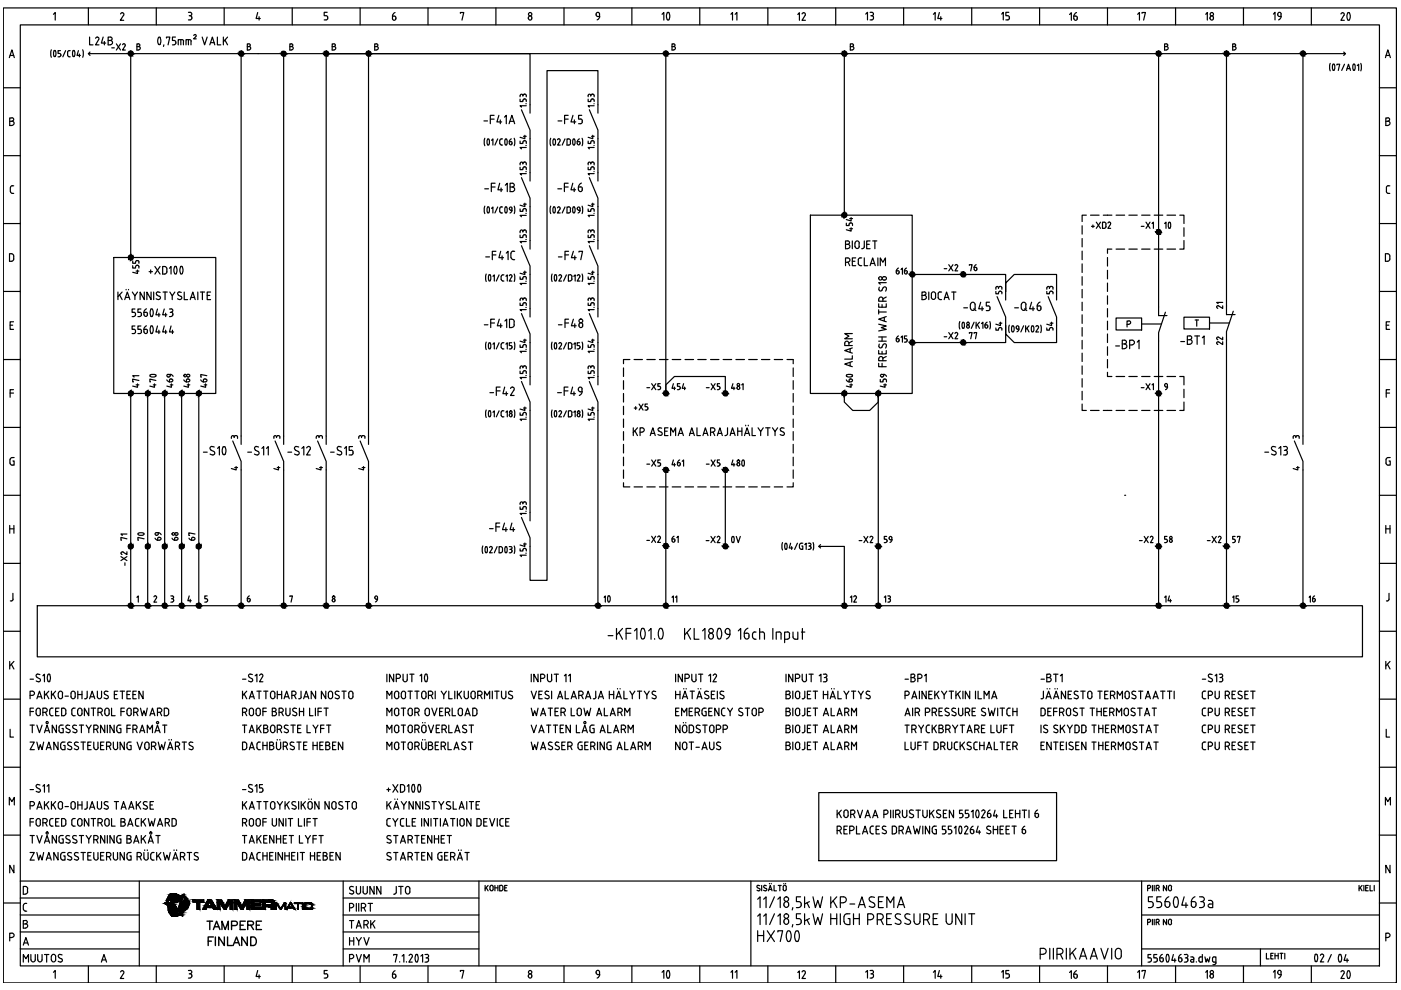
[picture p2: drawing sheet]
<svg xmlns="http://www.w3.org/2000/svg" width="297mm" height="210mm" viewBox="0 0 297 210" stroke-linecap="round" stroke-linejoin="round" font-family="sans-serif">
<!-- layer: EF00_S__0 -->
<g fill="none" stroke="#000" stroke-width=".25">
<path d="M.7 1.7h295.4v206.7h-295.4zM.7 18.6h3.6M2 12.2l.5-1.6 .5 1.6M2.1 11.8h.8M4.3 5.3h288.2v199.5h-288.2zM11.3 3l.4-.3v1.6M18.7 1.7v3.6M25.6 3l.2-.3a.36 .36 0 0 1 .4 .1 .36 .36 0 0 1 0 .4M26.2 3.2l-.7 1.1h.7M33.1 1.7v3.6M39.9 2.6h.4a.36 .36 0 0 1 .4 .4 .36 .36 0 0 1-.4 .3M40.1 3.3h.2"/>
<path d="M40.3 3.3a.45 .45 0 0 1 .4 .5 .45 .45 0 0 1-.4 .4h-.4M47.5 1.7v3.6M54.6 2.7l-.3 1.2h.9M54.9 3.5v.8M62 1.7v3.6M69.4 2.6h-.7v.7l.6 .1 .2 .3M69.5 3.7v.2M69.5 3.9l-.2 .3h-.6M76.4 1.7v3.6M83.2 3.9a.36 .36 0 0 0 .4 .4 .36 .36 0 0 0 .3-.4M83.2 3.4v.6M83.2 3.4h.4"/>
<path d="M83.6 3.4l.2 .1 .1 .3M83.8 2.7l-.4 .2-.2 .5M83.9 3.8v.2M90.7 1.7v3.6M97.6 2.8v-.1h.7l-.4 1.6M105.1 1.7v3.6M112 3.8v.1M112.7 3.8a.36 .36 0 0 1-.2 .5 .36 .36 0 0 1-.5-.4M112.8 3.7a.36 .36 0 0 0-.4-.3 .36 .36 0 0 0-.4 .3M119.6 1.7v3.6M126.4 3.1l.2 .4h.5M126.4 3.2a.38 .38 0 0 1 .2-.6 .38 .38 0 0 1 .5 .4v.5"/>
<path d="M127.2 3.4l-.2 .5-.4 .3M134 1.7v3.6M140.4 3l.3-.3v1.6M141.5 4.2h.3M141.5 4.1a1.17 1.17 0 0 1 .2-1.5l.1 .1a1.57 1.57 0 0 1 0 1.4M148.4 1.7v3.6M155 3l.3-.3v1.6M155.9 3l.3-.3v1.6M162.8 1.7v3.6M169.1 3.1l.4-.4v1.6M170.1 3l.1-.3a.36 .36 0 0 1 .5 .1 .36 .36 0 0 1 0 .4l-.7 1.1h.8M177.2 1.7v3.6"/>
<path d="M183.5 3l.4-.4v1.6M184.5 2.6h.3a.36 .36 0 0 1 .4 .4 .36 .36 0 0 1-.4 .3M184.6 3.3h.2M184.8 3.3a.45 .45 0 0 1 .4 .5 .45 .45 0 0 1-.4 .4h-.3M191.6 1.7v3.6M197.9 3l.4-.3v1.6M199.2 2.7l-.4 1.2h.9M199.5 3.5v.8M206 1.7v3.6M212.4 3l.3-.4v1.6M213.9 2.6h-.6v.7l.5 .1 .2 .3M214 3.7v.2"/>
<path d="M214 3.9l-.2 .3h-.5M220.4 1.7v3.6M226.8 3.1l.3-.4v1.6M227.7 3.9a.36 .36 0 0 0 .4 .4 .36 .36 0 0 0 .3-.4M228 3.4h-.3v.6M228.1 3.4l.2 .1 .1 .3M228.2 2.7l-.3 .2-.2 .5M228.4 3.8v.2M234.8 1.7v3.6M241.2 3l.4-.3v1.6M242.1 2.8v-.1h.8l-.4 1.6M249.2 1.7v3.6"/>
<path d="M255.6 3l.4-.3v1.6M256.5 3.8l.1 .1a.36 .36 0 0 0 .3 .4 .36 .36 0 0 0 .4-.4M257.2 3.8v.1M257.3 3.7a.36 .36 0 0 0-.4-.3 .36 .36 0 0 0-.3 .3M263.6 1.7v3.6M270 3l.3-.4v1.6M270.9 3v.2M270.9 3.1l.2 .4h.5M271.6 3v.5M271.6 3.4l-.1 .5-.4 .3M271.6 3a.36 .36 0 0 0-.3-.4 .36 .36 0 0 0-.4 .4M278 1.7v3.6"/>
<path d="M284.3 3l.2-.3a.36 .36 0 0 1 .4 .1 .36 .36 0 0 1 .1 .4l-.7 1.1h.7M285.8 2.7h.1a1.13 1.13 0 0 1 0 1.6l-.2-.1a1.44 1.44 0 0 1 .1-1.5zM292.5 18.6h3.6M293.7 12.2l.5-1.6 .6 1.6M293.9 11.8h.7M.7 33h3.6M2.1 25.7h.4M2.2 39.8v.8M2.5 25h-.4v1.6h.4M2.5 25.7a.44 .44 0 0 1 .5 .4 .44 .44 0 0 1-.5 .5M2.5 25a.36 .36 0 0 1 .4 .3 .36 .36 0 0 1-.4 .4M2.6 39.4h.3"/>
<path d="M2.6 39.4l-.4 .4M292.5 33h3.6M293.8 25.7h.4M294.2 25h-.4v1.6h.4M294.3 25a.36 .36 0 0 1 .3 .3 .36 .36 0 0 1-.3 .4 .44 .44 0 0 1 .4 .4 .44 .44 0 0 1-.4 .5M294.3 39.4h.4M294.4 39.4l-.4 .2-.1 1 .2 .4h.6M.7 47.4h3.6M2.2 40.6l.4 .4M2.4 53.8h-.4v1.6h.4M2.4 53.8l.3 .1a1.11 1.11 0 0 1 0 1.4l-.3 .1M2.6 41h.3"/>
<path d="M292.5 47.4h3.6M293.7 53.8l.7 .1a1.11 1.11 0 0 1 0 1.4l-.7 .1zM.7 61.8h3.6M.7 76.2h3.6M2.1 68.9h.6M2.9 68.2h-.8v1.6h.8M292.5 61.8h3.6M292.5 76.2h3.6M293.9 68.9h.6M294.6 68.2h-.7v1.6h.7M.7 90.6h3.6M2.1 98.2l.1 .2 .4 .2"/>
<path d="M2.1 83.3h.8M2.6 97h.4M2.6 97l-.4 .2-.1 1M2.7 97.7h.3v.9h-.4M2.9 82.6h-.8v1.6M292.5 90.6h3.6M293.9 83.3h.7M294.5 97.7h.3v.9h-.7l-.2-.4M294.6 82.6h-.7v1.6M294.8 97h-.5l-.4 .2v1M.7 105h3.6M.7 119.5h3.6"/>
<path d="M2.1 111.4v1.7M2.1 112.1h.8M2.9 111.4v1.7M292.5 105h3.6M292.5 119.5h3.6M293.8 112.1h.9M293.8 111.4v1.7M294.7 111.4v1.7M.7 133.8h3.6M2.2 127.4h.2M2.7 125.8l.1 1.2-.4 .4M292.5 133.8h3.6"/>
<path d="M294.5 125.8v1.2a.41 .41 0 0 1-.6 .4M.7 148.2h3.6M2.1 140.2v1.6M2.1 154.6v1.7h.8M2.4 140.8l.5 1M2.9 140.2l-.8 1M292.5 148.2h3.6M293.8 140.2v1.6M293.9 154.6v1.7h.7M294.2 140.8l.5 1M294.7 140.2l-.9 1M.7 162.7h3.6"/>
<path d="M.7 177.1h3.6M2 170.7v-1.6l.5 .9 .5-.9v1.6M292.5 162.7h3.6M292.5 177.1h3.6M293.7 170.7v-1.6l.5 .9 .6-.9v1.6M.7 191.5h3.6M2.1 198.8h.4M2.5 198.7a.44 .44 0 0 0 .5-.4 .44 .44 0 0 0-.5-.4h-.4v1.6M2.9 183.5v1.6l-.8-1.6v1.6M292.5 191.5h3.6M293.8 198.8h.4M294.2 197.9h-.4v1.6"/>
<path d="M294.3 197.9a.44 .44 0 0 1 .4 .4 .44 .44 0 0 1-.4 .4M294.7 183.5v1.6l-.9-1.6v1.6M11.3 206.1l.4-.3v1.6M18.7 204.8v3.6M25.6 206.1l.2-.3a.36 .36 0 0 1 .4 .1 .36 .36 0 0 1 0 .5M26.2 206.4l-.7 1.1h.7M33.1 204.8v3.6M39.9 205.8h.4M40.1 206.5h.2M40.3 205.7a.36 .36 0 0 1 .4 .4 .36 .36 0 0 1-.4 .3 .45 .45 0 0 1 .4 .5 .45 .45 0 0 1-.4 .4l-.4 .1M47.5 204.8v3.6M54.6 205.8l-.3 1.2h.9"/>
<path d="M54.9 206.7v.7M62 204.8v3.6M69.1 206.4l.4 .4M69.4 205.8h-.7v.7h.4M69.5 206.8v.2M69.5 207l-.2 .3-.6 .1M76.4 204.8v3.6M83.2 207.1a.36 .36 0 0 0 .4 .3 .36 .36 0 0 0 .3-.3M83.6 206.5h-.4v.6M83.6 206.5l.2 .1 .1 .3M83.8 205.8l-.4 .3-.2 .4M83.9 206.9v.2"/>
<path d="M90.7 204.8v3.6M97.6 206v-.2h.7l-.4 1.6M105.1 204.8v3.6M112 206.9v.1M112.7 206.9a.36 .36 0 0 1-.2 .5 .36 .36 0 0 1-.5-.4M112.8 206.8a.36 .36 0 0 0-.4-.3 .36 .36 0 0 0-.4 .3M119.6 204.8v3.6M126.4 206.3l.4 .3M126.4 206.3a.38 .38 0 0 1 .2-.5 .38 .38 0 0 1 .5 .3v.5M126.7 206.7h.4M127.2 206.6l-.2 .5-.4 .3M134 204.8v3.6"/>
<path d="M140.4 206.1l.3-.3v1.6M141.5 205.8h.2a1.13 1.13 0 0 1 0 1.6l-.2-.1a1.44 1.44 0 0 1 0-1.5zM148.4 204.8v3.6M155 206.1l.3-.3v1.6M155.9 206.1l.3-.3v1.6M162.8 204.8v3.6M169.1 206.2l.4-.3v1.6M170.1 206.1l.1-.3a.36 .36 0 0 1 .5 .1 .36 .36 0 0 1 0 .5M170.7 206.4l-.7 1.1h.8M177.2 204.8v3.6M183.5 206.1l.4-.3v1.6M184.5 205.8h.3"/>
<path d="M184.6 206.5h.2M184.8 205.7a.36 .36 0 0 1 .4 .4 .36 .36 0 0 1-.4 .3 .45 .45 0 0 1 .4 .5 .45 .45 0 0 1-.4 .4l-.3 .1M191.6 204.8v3.6M197.9 206.1l.4-.3v1.6M199.2 205.8l-.4 1.2h.9M199.5 206.7v.7M206 204.8v3.6M212.4 206.1l.3-.3v1.6M213.7 206.4l.3 .4M213.9 205.8h-.6v.7h.3M214 206.8v.2M214 207l-.2 .3-.5 .1"/>
<path d="M220.4 204.8v3.6M226.8 206.2l.3-.4v1.7M227.7 207.1a.36 .36 0 0 0 .4 .3 .36 .36 0 0 0 .3-.3M228 206.5h-.3v.6M228.1 206.5l.2 .1 .1 .3M228.2 205.8l-.3 .3-.2 .4M228.4 206.9v.2M234.8 204.8v3.6M241.2 206.1l.4-.3v1.6M242.1 206v-.2h.8l-.4 1.6M249.2 204.8v3.6M255.6 206.1l.4-.3v1.6"/>
<path d="M256.5 206.9l.1 .1a.36 .36 0 0 0 .3 .4 .36 .36 0 0 0 .4-.4M257.2 206.9v.1M257.3 206.8a.36 .36 0 0 0-.4-.3 .36 .36 0 0 0-.3 .3M263.6 204.8v3.6M270 206.1l.3-.4v1.7M270.9 206.1v.2M270.9 206.3l.4 .3M271.3 206.7h.3M271.6 206.1v.5M271.6 206.6l-.1 .5-.4 .3M271.6 206.1a.36 .36 0 0 0-.3-.4 .36 .36 0 0 0-.4 .4M278 204.8v3.6"/>
<path d="M284.3 206.1l.2-.3a.36 .36 0 0 1 .4 .1 .36 .36 0 0 1 .1 .5M284.9 206.4l-.6 1.1h.7M285.8 205.8h.1a1.13 1.13 0 0 1 0 1.7l-.2-.2a1.44 1.44 0 0 1 .1-1.5z"/>
<circle cx="112.4" cy="3" r=".36"/>
<circle cx="256.9" cy="3" r=".36"/>
<circle cx="112.4" cy="206.1" r=".36"/>
<circle cx="256.9" cy="206.1" r=".36"/>
</g>
<!-- layer: EP00_S__0 -->
<g fill="none" stroke="#000" stroke-width=".25">
<path d="M4.3 186.8h288.2M4.3 194h25.2M4.3 190.4h25.2M4.3 197.6h25.2M4.9 195.9h.5M4.9 192v.8M5 192.8l.4 .4M5.1 199.9h.8M5.4 187.9h-.5v1.7h.5M5.4 191.5h.3M5.4 193.2h.3M5.4 191.5l-.4 .4"/>
<path d="M5.4 187.9l.4 .3 .1 .2M5.4 196.8a.44 .44 0 0 0 .5-.5 .44 .44 0 0 0-.5-.4 .36 .36 0 0 0 .4-.4 .36 .36 0 0 0-.4-.4l-.5 .1v1.6h.5M5.8 188.5v.6M5.9 189.1l-.3 .4-.2 .1M29.5 186.8v18M72.8 194h28.7M72.8 186.8v18M72.8 190.4h28.7M72.8 197.6h28.7M74.1 192.5h.4M74.1 195.2h.9M74.1 198.8v1.6"/>
<path d="M74.1 199.5h.9M74.3 188.7l.5 .2a.4 .4 0 0 1 .1 .6 .4 .4 0 0 1-.6 0l-.2-.1M74.5 191.5h-.4v1.7M74.5 195.2v1.6M74.6 191.5a.44 .44 0 0 1 .4 .5 .44 .44 0 0 1-.4 .4M74.9 188a.43 .43 0 0 0-.6 0 .43 .43 0 0 0 0 .6M75 198.8v1.6M75.6 187.9v1.2a.44 .44 0 0 0 .4 .5 .44 .44 0 0 0 .4-.5v-1.2M75.6 196.8l.5-1.6 .5 1.6M75.6 198.8l.5 .8 .5-.8M75.6 191.5v1.7M75.7 196.3h.7"/>
<path d="M76.1 191.5v1.7M76.1 199.6v.8M76.6 192.5h.5M77 187.9v1.2a.44 .44 0 0 0 .4 .5 .44 .44 0 0 0 .5-.5v-1.2M77.1 191.5h-.5v1.7M77.1 191.5a.44 .44 0 0 1 .4 .5 .44 .44 0 0 1-.4 .4M77.2 198.8l.5 1.6 .6-1.6M77.2 192.5l.3 .7M77.2 196.1h.4M77.6 195.2h-.4v1.6M77.6 195.1a.44 .44 0 0 1 .5 .5 .44 .44 0 0 1-.5 .4M77.7 196.1l.3 .7"/>
<path d="M78 191.5h1M78.5 191.5v1.7M78.6 195.2v1.6M78.9 195.8l.6 1M79.3 187.9v1.7l-.9-1.7v1.7M79.5 195.2l-.9 1M80.8 187.9v1.7l-.9-1.7v1.7M101.5 186.8v18M102.9 187.7v1.2M103.1 188.2l.4 .7M103.5 187.7l-.6 .8M103.9 188.6v-.6a.32 .32 0 0 1 .3-.3 .32 .32 0 0 1 .3 .3v.6"/>
<path d="M103.9 188.6a.32 .32 0 0 0 .3 .3 .32 .32 0 0 0 .3-.3M104.9 187.7v1.2M104.9 188.2h.7M105.6 187.7v1.2M106.2 187.7h-.3v1.2h.3M106.3 187.7l.3 .2v.6l-.3 .4M107 188.2h.4M107.5 187.7h-.5v1.2h.5M159.2 186.8v18M160.7 187.7l-.1 .1-.1 .3 .5 .3M160.8 187.7l.3 .1M161 188.4l.1 .3a.39 .39 0 0 1-.6 0"/>
<path d="M161.5 187.7v1.2M162.2 187.7l.3 .1M162.2 187.7l-.2 .1-.1 .3 .5 .3M162.4 188.4l.2 .3a.42 .42 0 0 1-.7 0M162.9 188.9l.4-1.2 .4 1.2M163.1 188.6h.5M163.1 187.3v.1M163.5 187.3v.1M164.1 187.7v1.2h.5M165 187.7h.6M165.3 187.7v1.2M166.1 188.6v-.6a.32 .32 0 0 1 .3-.3 .32 .32 0 0 1 .3 .3v.6"/>
<path d="M166.1 188.6a.32 .32 0 0 0 .3 .3 .32 .32 0 0 0 .3-.3M166.2 187.3v.1M166.6 187.3v.1M242 194h50.5M242 186.8v18M243.3 195.6h.3M243.3 188.4h.3M243.6 194.9h-.3v1.2M243.6 187.7h-.3v1.2M243.6 194.9a.32 .32 0 0 1 .4 .3 .32 .32 0 0 1-.4 .3M243.6 187.7a.32 .32 0 0 1 .4 .3 .32 .32 0 0 1-.4 .3M244.3 187.7v1.2"/>
<path d="M244.3 194.9v1.2M244.7 187.7v1.2M244.7 194.9v1.2M245.1 195.6h.3M245.1 188.4h.3M245.4 194.9h-.3v1.2M245.4 187.7h-.3v1.2M245.5 194.9a.32 .32 0 0 1 .3 .3 .32 .32 0 0 1-.3 .3M245.5 187.7a.32 .32 0 0 1 .3 .3 .32 .32 0 0 1-.3 .3M245.5 195.6l.3 .5M245.5 188.4l.3 .5M247.3 194.9v1.2l-.6-1.2v1.2"/>
<path d="M247.3 187.7v1.2l-.6-1.2v1.2M247.7 195.8l.1-.6a.32 .32 0 0 1 .3-.3 .32 .32 0 0 1 .3 .3v.6M247.7 188.6l.1-.6a.32 .32 0 0 1 .3-.3 .32 .32 0 0 1 .3 .3v.6M247.8 195.8a.32 .32 0 0 0 .3 .3 .32 .32 0 0 0 .3-.3M247.8 188.6a.32 .32 0 0 0 .3 .3 .32 .32 0 0 0 .3-.3M288.1 187.7v1.2M288.4 188.2l.4 .7M288.8 187.7l-.7 .8M289.2 187.7v1.2M289.5 188.2h.5M290.1 187.7h-.6v1.2h.6M290.5 187.7v1.2h.5"/>
<path d="M291.4 187.7v1.2M4.3 201.2h25.2M4.9 200.4l.6-1.6 .5 1.6M4.9 204v-1.6l.6 .9 .5-.9v1.6M6.5 202.4v1.1M6.6 203.5a.44 .44 0 0 0 .4 .4 .44 .44 0 0 0 .5-.4M7.5 202.4v1.1M8 202.4v1.1M8 203.5a.44 .44 0 0 0 .5 .4 .44 .44 0 0 0 .4-.4M8.9 202.4v1.1M9.4 202.4h1M9.9 202.4v1.6"/>
<path d="M10.9 202.8v.7M10.9 202.8a.44 .44 0 0 1 .5-.5 .44 .44 0 0 1 .4 .5v.7M10.9 203.5a.44 .44 0 0 0 .5 .4 .44 .44 0 0 0 .4-.4M12.3 203.8l.6 .2M12.5 203.1l.5 .2M12.7 202.3l-.3 .3 .1 .4M12.7 202.4l.5 .1M13 203.3l.2 .4-.3 .2M72.8 201.2h28.7M74.1 203.3h.4M74.5 202.4h-.4v1.6M74.6 202.3a.44 .44 0 0 1 .4 .5 .44 .44 0 0 1-.4 .4"/>
<path d="M75.6 202.4l.5 1.6 .5-1.6M77.2 204v-1.6l.5 .9 .6-.9v1.6M242 201.2h50.5M267.2 201.2v3.6M268.5 202.1v1.2h.6M269.4 202.6h.4M269.9 202.1h-.5v1.2h.5M270.3 202.6h.7M270.3 202.1v1.2M271 202.1v1.2M271.4 202.1h.6M271.7 202.1v1.2"/>
<path d="M272.4 202.1v1.2M282.3 202.4l-.8 1.6"/>
</g>
<!-- layer: EP00_T__0 -->
<g fill="none" stroke="#000" stroke-width=".25">
<path d="M83.5 189.6h.1M84 187.9v1.3M84 189.2l-.3 .4M84.5 187.9h1M85 187.9v1.7M86 188.4v.7M86.9 188.4v.7a.44 .44 0 0 1-.4 .5 .44 .44 0 0 1-.5-.5M86.9 188.4a.44 .44 0 0 0-.4-.5 .44 .44 0 0 0-.5 .5M160.6 190.7l.5-.6v2.3M160.6 194.3l.5-.6v2.3M160.6 197.3v2.3M160.6 198.4h1.3"/>
<path d="M161.9 190.7l.5-.6v2.3M161.9 194.3l.5-.6v2.3M161.9 197.3v2.3M162.7 197.3l1.5 2.3M164.2 190.1l-1 2.3M164.2 193.7l-1 2.3M164.2 197.3l-1.5 2.3M164.9 190.7l.5-.6v2.3M164.9 194.3l.5-.6v2.3M164.9 197.6v-.3h1l-.5 2.3M166.2 191.7v.2M166.2 195.3v.2"/>
<path d="M166.2 191.7a.52 .52 0 0 1 .7-.5 .52 .52 0 0 1 .3 .7 .49 .49 0 0 1-.5 .5 .49 .49 0 0 1-.5-.5M166.2 195.2a.52 .52 0 0 1 .7-.4 .52 .52 0 0 1 .3 .7M166.2 195.5a.49 .49 0 0 0 .5 .5 .49 .49 0 0 0 .5-.5M166.9 197.5a2.14 2.14 0 0 0 0 2M167 199.5l.2 .1 .3-.1M167.5 197.5l-.3-.2-.2 .2M167.5 197.5a2.14 2.14 0 0 1 0 2M168.1 192.4l-.1 .5M168.1 196l-.1 .5M168.7 197.5a2.14 2.14 0 0 0 0 2M168.7 199.5l.3 .1 .3-.1M168.9 192.4h.5"/>
<path d="M168.9 196h.5M169.2 197.5a2.14 2.14 0 0 1 0 2M169.3 197.5l-.3-.2-.3 .2M169.4 191.2a.63 .63 0 0 1 .5 .6 .63 .63 0 0 1-.5 .6M169.4 194.8a.57 .57 0 0 1 .5 .7M169.7 190.1h-.8v1.1h.5M169.7 193.7h-.8v1.1h.5M169.9 195.5l-.3 .4-.2 .1M170.6 190.1v2.3M170.6 193.7v2.3M171.1 191.4l.5 1M171.1 195l.5 1"/>
<path d="M171.6 191.2l-1 .5M171.6 194.8l-1 .5M172.4 190.1l.5 2.3 .5-1.5 .5 1.5 .5-2.3M172.4 193.7l.5 2.3 .5-1.5 .5 1.5 .5-2.3M176.1 190.1v2.3M176.1 193.7v2.3M176.1 194.8h1.3M176.6 191l.8 1.4M177.4 190.1l-1.3 1.4M177.4 193.7v2.3M178.2 191.4h.6M178.2 193.7v2.3"/>
<path d="M178.8 190.1h-.6v2.3M178.8 190.1a.61 .61 0 0 1 .6 .7 .61 .61 0 0 1-.6 .6M178.9 194.4v1M179.8 194.8h.4v1.2l-.9-.1-.3-.5M180.2 193.7h-.6a.61 .61 0 0 0-.6 .7M180.2 191.7h1M181 194.8h1.2M181 193.7v2.3M182 192.4l.7-2.3 .8 2.3M182.2 191.8h1M182.2 193.7v2.3M184 195h.6"/>
<path d="M184.3 192.1l.7 .3M184.5 191.1l.7 .4M184.6 195a.61 .61 0 0 0 .6-.7 .61 .61 0 0 0-.6-.6h-.6v2.3M184.7 190.1a.49 .49 0 0 0-.4 .4 .49 .49 0 0 0 .2 .6M184.8 190.1l.6 .2M185.2 191.5a.49 .49 0 0 1 .3 .5 .49 .49 0 0 1-.5 .4M186 195h.6M186.3 191.2h.7M186.7 195a.61 .61 0 0 0 .6-.7 .61 .61 0 0 0-.7-.6h-.6v2.3M186.8 195l.5 1M187.3 190.1h-1v2.3h1M188 194.8h.8"/>
<path d="M188 192.4v-2.3l.8 1.3 .7-1.3v2.3M189 193.7h-1v2.3h1M190.1 194.7l.7 .4a.51 .51 0 0 1 .2 .7 .51 .51 0 0 1-.7 .2l-.5-.3M190.3 192.4l.7-2.3 .8 2.3M190.5 191.8h1.1M190.9 193.9a.62 .62 0 0 0-.8-.1 .62 .62 0 0 0-.2 .7l.2 .2M192.1 194.7l.7 .4a.51 .51 0 0 1 .2 .7 .51 .51 0 0 1-.7 .2l-.5-.3M192.9 193.9a.57 .57 0 0 0-.8-.1 .57 .57 0 0 0 0 .9M193.8 193.7v1.7M195.1 193.7v1.7a.61 .61 0 0 1-.7 .6 .61 .61 0 0 1-.6-.6M195.8 195h.7M196.5 193.7h-.7v2.3"/>
<path d="M196.5 193.7a.61 .61 0 0 1 .6 .7 .61 .61 0 0 1-.6 .6M196.6 195l.5 1M197.9 194.8h.7M198.8 193.7h-.9v2.3h.9M200.6 193.7v1.7a.61 .61 0 0 0 .7 .6 .61 .61 0 0 0 .6-.6v-1.7M203.9 193.7v2.3l-1.3-2.3v2.3M204.6 193.7v2.3M205.4 193.7h1.3M206 193.7v2.3M243.5 192.4h.5M244 191.2a.63 .63 0 0 1 .5 .6 .63 .63 0 0 1-.5 .6M244.4 190.1h-.9v1.1h.5"/>
<path d="M246.2 190.1h-.9v1.1h.5a.63 .63 0 0 1 .5 .6 .63 .63 0 0 1-.5 .6h-.5M247.8 190.1a1.16 1.16 0 0 0-.8 1.1M248 191.7a.51 .51 0 0 1-.3 .7 .51 .51 0 0 1-.7-.5M248.1 191.7a.44 .44 0 0 0-.5-.5h-.6v.7M249 190.3a2.14 2.14 0 0 0 0 2M249.1 192.3l.2 .1 .3-.1M249.6 190.3l-.3-.2-.2 .2M249.6 190.3a2.14 2.14 0 0 1 0 2M251.1 190.1l-.5 1.8h1.2M251.4 191.4v1M253.1 191.2h-.5v.7a.51 .51 0 0 0 .6 .5 .51 .51 0 0 0 .4-.7 .4 .4 0 0 0-.5-.5M253.4 190.1a1.16 1.16 0 0 0-.8 1.1"/>
<path d="M254.3 190.1h.6a.49 .49 0 0 1 .4 .5 .49 .49 0 0 1-.4 .5M254.6 191.2a.63 .63 0 0 1 .7 .4 .63 .63 0 0 1-.4 .8h-.6M256.2 190.9l.7 .1 .2 .4M257.1 191.4v1h-.6a.38 .38 0 0 1-.4-.4 .38 .38 0 0 1 .4-.3h.6M21.5 204l.5-1.6 .6 1.6M21.7 203.5h.7M83.5 202.6v-.2h.7l-.4 1.6M84.7 203.9v.1M85.2 202.7l.4-.3v1.6M86.2 203.9v.1M86.7 202.6l.2-.2a.36 .36 0 0 1 .5 .1 .36 .36 0 0 1 0 .4M87.4 202.9l-.7 1.1h.7"/>
<path d="M88.2 203.9h.3M88.2 202.5a1.5 1.5 0 0 0 0 1.4M88.5 202.5a1.5 1.5 0 0 1 0 1.4M88.5 202.4h-.3M89.2 202.7l.4-.3v1.6M90.1 204h.4M90.1 202.4h.4M90.3 203.1h.2M90.5 202.3a.36 .36 0 0 1 .4 .4 .36 .36 0 0 1-.4 .4 .45 .45 0 0 1 .4 .4 .45 .45 0 0 1-.4 .4M243.4 204h.3M243.8 203.1l.3 .3v.4l-.3 .1M244 202.4h-.6v.7h.3"/>
<path d="M244.6 204h.4M245 203.1l.4 .3M245.3 202.4h-.7v.7h.4M245.3 203.4v.2M245.4 203.6l-.4 .3M245.9 203.6a.36 .36 0 0 0 .4 .3 .36 .36 0 0 0 .4-.3M246.3 203.1h-.4v.5M246.3 203.1l.3 .1 .1 .2M246.4 202.3l-.3 .3-.2 .5M246.6 203.4v.2M247.3 203.9h.4M247.4 202.5a1.5 1.5 0 0 0 0 1.4"/>
<path d="M247.7 202.5a1.5 1.5 0 0 1 0 1.4M247.7 202.4h-.4M248.8 202.4l-.4 1.2h.9M249.1 203.3v.7M250.2 203.1a.41 .41 0 0 1 .4 .5 .41 .41 0 0 1-.7 .2v-.7h.3M250.4 202.3l-.4 .3-.1 .5M251.1 204h.4M251.1 202.4h.4M251.3 203.1h.2M251.5 202.3a.36 .36 0 0 1 .4 .4 .36 .36 0 0 1-.4 .4l.4 .3M251.8 203.4v.2M251.9 203.6l-.4 .3"/>
<path d="M252.5 202.9h.3M252.8 202.9l.3 .3M253.1 203.2v.8l-.6-.1 .1-.4 .5-.1M253.6 203.9v.1M254.5 202.9h.4M254.5 202.9l-.3 .1v.7l.3 .3M254.9 202.4v1.6h-.4M255.5 202.9l.2 1.1 .3-.7 .3 .7 .2-1.1M257.2 204.5h.3M257.8 204l-.7-.2v-.6l.1-.3h.6v1.3M257.8 204.2l-.3 .3M283.9 203.9h.4"/>
<path d="M283.9 202.5a1.5 1.5 0 0 0 0 1.4M284.3 202.5a1.5 1.5 0 0 1 0 1.4M284.3 202.4h-.4M285.4 202.4l-.4 1.2h.9M285.6 203.3v.7"/>
<circle cx="166.7" cy="194.2" r=".49"/>
<circle cx="166.7" cy="190.6" r=".49"/>
</g>
<!-- layer: TEKSTIT -->
<g fill="none" stroke="#000" stroke-width=".3">
<path d="M43.9 195.3h1.2M44.1 199.5h.7M44.5 195.3v1.8M45.2 197.1l.7-1.8 .7 1.8M45.2 198.7h-1.1v1.8M45.5 196.5h.9M45.7 198.7v1.8M47.1 197.1v-1.8l.6 1.8 .7-1.8v1.8M47.6 198.7v1.8l-1.2-1.8v1.8M48.2 198.7v1.8h1.1M49.1 196.2h.8a.47 .47 0 0 0 .4-.4 .47 .47 0 0 0-.4-.5h-.8v1.8M49.7 199.9h.9"/>
<path d="M50.9 196.2h.7M52 195.3h-1.1v1.8h1.1M52.4 198.7v1.8l-1.1-1.8v1.8M52.5 196.2l1.1-.1 .1-.4-.4-.4h-.8v1.8M53.2 198.7h.5a.98 .98 0 0 1 .7 .9 .98 .98 0 0 1-.7 .9h-.5zM53.2 196.2l.5 .9M54.3 196.2h.7M55.4 195.3h-1.1v1.8h1.1M49.4 200.5l.8-1.8 .6 1.8"/>
</g>
<!-- layer: Tammermatic colour with slogans -->
<g fill="none" stroke="#000" stroke-width=".21">
<path d="M35 191.5a2.08 2.08 0 0 1 2.6 2.2l.5 .3a1.77 1.77 0 0 1-2.4-1l-.2-1-.5-.4zM35.3 191.1h.1M35.3 191h.1M35.4 191.1h.1M35.5 191.1h.1M35.5 191.4a1.95 1.95 0 0 1 2.1 2.1l.5 .5-.1 .1 .1-.1a1.2 1.2 0 0 1-.6-1.3 2 2 0 0 0-2-1.3zM35.6 191l.3-.1-.4 .2zM35.7 190.1a1.49 1.49 0 0 1 2.3-.2h.3l.7-.3a1.94 1.94 0 0 1-3.1 1.3l-.5 .2-.1-.1zM36.1 191l1 .3zM37.1 191.3h.1h-.1M37.4 191.3h.1M37.5 191.2h.1"/>
<path d="M37.7 191.2h.1M37.8 191.2h.1M38 192.3h.1M38 192.2h.1M38 192.1h.1M38 191.9h.1M39.1 190.4l-.1 .5-.9 .9 1-1zM39.1 190.4h.1M39.2 190.2h.1M39.2 190.2a1.73 1.73 0 0 1 .4 2.5l-.8 .6-.2 .8a1.92 1.92 0 0 1-.6-1.9l.1-.5 .3-.3a.93 .93 0 0 0 .7-1zM39.3 190.2h.1M40.9 190.8h2.3v.5h-.8v1.5h-.7v-1.5h-.8z"/>
<path d="M44.1 190.8h.4v.5l-.4 .7h.4v.4h-.7l-.2 .4h-.6zM44.4 191.2l.5 .8h-.8zM44.5 190.8h.4l1.1 2h-.7l-.2-.4h-.6v-.4h.4l-.4-.7zM46 190.8h1l.7 1.3 .7-1.3h.9v2h-.5v-1.4l-.9 1.4h-.4l-.9-1.4v1.4h-.6zM49.6 190.8h1l.7 1.3 .7-1.3h.9v2h-.6v-1.4l-.8 1.4h-.5l-.8-1.4v1.4h-.6zM53.2 190.8h2.2v.4h-1.6v.4h1.5v.4h-1.5v.3h1.6v.5h-2.2zM55.7 190.8h1.2v.5h-.6v.5h.6v.5h-.6v.5h-.6zM56.3 191.3h.7a.32 .32 0 0 1 .5 0 .32 .32 0 0 1-.2 .5h-1zM56.9 190.8h.3a.69 .69 0 0 1 .9 .3 .69 .69 0 0 1-.3 .9l.3 .1 .1 .7h-.7a.4 .4 0 0 0-.1-.5 .4 .4 0 0 0-.5 0v-.5h.4a.26 .26 0 0 0 .3-.3 .26 .26 0 0 0-.4-.2h-.3zM58.4 191.4h.3l.8 1.2 .8-1.2h.3v1.4h-.2v-1.2l-.9 1.2-.9-1.2v1.2h-.2zM61.5 191.4l.1 .2-.4 .7h.4v.2h-.5l-.2 .3h-.2zM61.6 191.6l.5 .7h-.9z"/>
<path d="M61.6 191.4l1 1.4h-.3l-.1-.3h-.6v-.2h.5zM62.4 191.4h1.6v.2h-.7v1.2h-.2v-1.2h-.7zM64.1 191.4h.2v1.4h-.2zM64.7 191.5l.3-.1a1.03 1.03 0 0 1 1.2 .3v.2a1.05 1.05 0 0 0-1.3-.3l-.2 .3a.64 .64 0 0 0 .2 .7 .64 .64 0 0 0 .7 .1l.3-.1 .1-.3h.2a.47 .47 0 0 1-.2 .5 .47 .47 0 0 1-.6 0 .69 .69 0 0 1-.8-.1 .69 .69 0 0 1-.1-.9z"/>
</g>
<g fill="#000" stroke="#000" stroke-width=".21">
<path d="M35.1 191.7h1.7zM35.3 191.1h.2zM35.3 191.4h.2zM36.4 191.5l.4 .1zM36.4 194.2h1.1zM36.6 189.5h.6zM37.1 191.3h.1zM37.2 192.1l.2 .2zM38 194h.2zM38.9 189.6h.2zM56.9 191.3h1.3zM57.5 191.8h.7z"/>
<path d="M66 191.9h.2z"/>
<path d="M34.9 191.5h1.3zM35 191.5h1.2z"/>
<path d="M34.9 191.5h1.5zM34.9 191.5h1.5z"/>
<path d="M34.9 191.5l1.6 .1zM34.9 191.5l1.6 .1z"/>
<path d="M34.9 191.6h1.7zM34.9 191.6h1.7z"/>
<path d="M35 191.5h1zM35.2 191.4l.8 .1z"/>
<path d="M35 191.6h1.7zM35 191.6h1.7z"/>
<path d="M35.1 191.7h1.7zM35 191.6l1.8 .1zM35 191.6l1.8 .1z"/>
<path d="M35.2 191.4h.7zM35.3 191.4h.6z"/>
<path d="M35.3 190.9h3zM35.3 190.9h3z"/>
<path d="M35.3 190.9l.5 .1zM35.3 190.9h.6z"/>
<path d="M35.3 191h.4zM35.3 191h.5z"/>
<path d="M35.3 191h.3zM35.3 191h.4z"/>
<path d="M35.3 191h.3zM35.3 191h.3z"/>
<path d="M35.1 191.7l.2 .1h1.6zM35.1 191.7h1.7l.1 .1z"/>
<path d="M35.4 190.7l-.1 .1h3.3zM35.4 190.7h3.2v.1z"/>
<path d="M35.3 190.8h3.2zM35.3 190.8h3.3z"/>
<path d="M35.3 190.8l3 .1zM35.3 190.8h3.2z"/>
<path d="M35.3 191l.2 .1zM35.3 191h.3z"/>
<path d="M35.3 191.8h1.6zM35.3 191.8h1.6z"/>
<path d="M35.5 190.5l-.1 .2h3.2zM35.5 190.5h3.2l-.1 .2z"/>
<path d="M35.5 190.3v.2h3.2zM35.5 190.3h3.3l-.1 .2z"/>
<path d="M35.3 191.4h.2zM35.3 191.4h.2z"/>
<path d="M35.3 191.8l.2 .2h1.6zM35.3 191.8h1.6l.2 .2z"/>
<path d="M35.7 190.1l-.2 .2h3.3zM35.7 190.1h3.2l-.1 .2z"/>
<path d="M35.3 191h.3zM35.3 191h.3zM35.3 191h.3zM35.3 191h.3z"/>
<path d="M35.5 192l.1 .2h1.6zM35.5 192h1.6l.1 .2z"/>
<path d="M35.6 192.2l1.7 .1zM35.6 192.2l1.7 .1z"/>
<path d="M35.8 189.9l-.1 .2h3.3zM35.8 189.9h3.2v.2z"/>
<path d="M35.7 190.1h3.2zM35.7 190.1h3.3z"/>
<path d="M35.6 192.3l.1 .2h1.7zM35.6 192.3h1.7l.1 .2z"/>
<path d="M35.7 192.5h1.7zM35.7 192.5h1.7z"/>
<path d="M35.7 192.5v.2h1.7zM35.7 192.5h1.7v.2z"/>
<path d="M35.7 192.7v.1h1.7zM35.7 192.7h1.7v.1z"/>
<path d="M35.7 192.8v.2h1.7zM35.7 192.8h1.7v.2z"/>
<path d="M35.7 193h1.7zM35.7 193h1.7z"/>
<path d="M35.8 189.9h2.2zM35.8 189.9h2.2z"/>
<path d="M35.8 189.9h2.5zM35.8 189.9h2.5z"/>
<path d="M35.8 189.9h2.5zM35.8 189.9h2.5z"/>
<path d="M35.3 191h.5zM35.3 191h.5z"/>
<path d="M36 189.6l-.2 .2h2zM36 189.6h1.5l.3 .2z"/>
<path d="M35.8 189.8h2.1zM35.8 189.8h2.1z"/>
<path d="M35.8 189.8l2.1 .1zM35.8 189.8l2.1 .1z"/>
<path d="M35.8 191.4h.2zM35.9 191.4h.1z"/>
<path d="M35.8 193.3v.1h1.5zM35.8 193.3h1.6l-.1 .1z"/>
<path d="M35.8 193.4l1.5 .1zM35.8 193.4l1.5 .1z"/>
<path d="M35.9 193.5h1.4zM35.9 193.5h1.4z"/>
<path d="M35.9 193.5h1.4zM35.9 193.5h1.4z"/>
<path d="M36 189.6h1.5zM36.1 189.6h1.4z"/>
<path d="M35.9 193.5l.1 .2h1.5zM35.9 193.5h1.4l.2 .2z"/>
<path d="M35.9 191.4h.3zM35.9 191.4h.3z"/>
<path d="M36 193.7h1.7zM36 193.7h1.7z"/>
<path d="M35.9 190.9l2.4 .1zM35.9 190.9h2.4z"/>
<path d="M36.1 189.6h1.4zM36.4 189.5l1.1 .1z"/>
<path d="M36 193.7l.1 .1h1.8zM36 193.7h1.7l.2 .1z"/>
<path d="M36.1 191h2.1zM36.1 191h2.2z"/>
<path d="M35.9 191.4h.2zM35.9 191.4h.2zM35.8 191.4h.3zM35.8 191.4h.3z"/>
<path d="M36.1 193.8l1.9 .1zM36.1 193.8l1.9 .1z"/>
<path d="M36.1 193.9l1.9 .1zM36.1 193.9l1.9 .1z"/>
<path d="M36.2 194h1.9zM36.2 194h1.9z"/>
<path d="M36.1 191h2.1zM36.1 191h2.1z"/>
<path d="M36.2 194h1.9zM36.2 194h1.9z"/>
<path d="M36.3 194h1.8zM36.3 194h1.8z"/>
<path d="M36.3 194l1.7 .1zM36.3 194h1.8z"/>
<path d="M34.9 191.5h1.5zM34.9 191.5h1.5z"/>
<path d="M36.3 194.1h1.6zM36.3 194.1h1.7z"/>
<path d="M36 191.4l.4 .1zM36 191.4l.4 .1z"/>
<path d="M36.4 194.1l1.3 .1zM36.4 194.1h1.5z"/>
<path d="M36.3 191h.1zM36.3 191h.1z"/>
<path d="M36.4 189.5h.8zM36.6 189.5h.6z"/>
<path d="M36.3 191h1.8zM36.3 191h1.9z"/>
<path d="M36.4 191h1.7zM36.4 191h1.7z"/>
<path d="M36.4 194.2h.8zM36.8 194.2h.4z"/>
<path d="M36.4 191l.2 .1zM36.4 191l.2 .1z"/>
<path d="M36.4 191l1.5 .1zM36.4 191h1.7z"/>
<path d="M36.5 191.1l.2 .1zM36.5 191.1l.2 .1z"/>
<path d="M36.6 191.1h1.2zM36.6 191.1h1.3z"/>
<path d="M36.6 191.1l1.2 .1zM36.6 191.1l1.2 .1z"/>
<path d="M36.6 191.2h1.2zM36.6 191.2h1.2z"/>
<path d="M36.6 191.6l.3 .1zM36.6 191.6l.3 .1z"/>
<path d="M36.6 191.2l.3 .1zM36.6 191.2l.3 .1z"/>
<path d="M36.7 191.3h.2zM36.7 191.3h.2z"/>
<path d="M36.8 191.3h.1zM36.8 191.3h.1zM36.8 191.3h.1z"/>
<path d="M36.6 191.2h1zM36.6 191.2h1.2z"/>
<path d="M36.7 191.7l.2 .1zM36.7 191.7l.2 .1z"/>
<path d="M36.8 191.2h.7zM36.8 191.2h.8z"/>
<path d="M36.8 191.8h.1zM36.8 191.8h.1z"/>
<path d="M36.8 191.2l.6 .1zM36.8 191.2h.7z"/>
<path d="M36.9 191.3h.4zM36.9 191.3h.5z"/>
<path d="M36.8 191.8l.3 .2zM36.8 191.8l.3 .2z"/>
<path d="M37 191.3h.2zM37 191.3h.3z"/>
<path d="M37 192l.1 .1zM37 192l.1 .1z"/>
<path d="M37.1 191.3h.1zM37.1 191.3h.1z"/>
<path d="M37.3 193.4l.3 .1zM37.3 193.4l.3 .1z"/>
<path d="M37.3 193.5h.3zM37.3 193.5h.3z"/>
<path d="M37.3 192.3h.1zM37.3 192.3h.1z"/>
<path d="M37.4 193.2l-.1 .1h.2zM37.4 193.2l.1 .1z"/>
<path d="M37.3 193.3l.2 .1zM37.3 193.3l.2 .1z"/>
<path d="M37.3 193.5l.4 .1zM37.3 193.5l.4 .1z"/>
<path d="M35.8 193.3h1.6zM35.8 193.3h1.6zM35.7 193l.1 .3h1.6zM35.7 193h1.7v.3z"/>
<path d="M37.3 192.3l.1 .3h.2zM37.3 192.3l.3 .3z"/>
<path d="M37.4 192.6l.2 .1zM37.4 192.6l.2 .1z"/>
<path d="M37.4 192.9l.1 .3zM37.4 192.9h.1v.3z"/>
<path d="M36.4 194.2h1.1zM36.4 194.2h1.1zM36.4 194.2h1.1zM36.4 194.2h1.3z"/>
<path d="M37.4 192.9h.1zM37.4 192.9h.1zM37.4 192.7v.2h.1zM37.4 192.7h.2l-.1 .2z"/>
<path d="M37.4 193.6l.4 .1zM37.4 193.6l.4 .1z"/>
<path d="M37.9 193h1.2zM37.9 193h1.3z"/>
<path d="M37.9 193l1.2 .1zM37.9 193h1.2z"/>
<path d="M38 192.5l-.1 .1h1.8zM38 192.5h1.8l-.1 .1z"/>
<path d="M37.9 192.6l1.8 .1zM37.9 192.6h1.8z"/>
<path d="M37.9 192.7v.2h1.5zM37.9 192.7h1.8l-.3 .2z"/>
<path d="M37.9 192.9h1.5zM37.9 192.9h1.5z"/>
<path d="M37.9 192.9l1.3 .1zM37.9 192.9h1.5z"/>
<path d="M37.9 193.1h1.1zM37.9 193.1h1.2z"/>
<path d="M37.7 193.7l.3 .1zM37.7 193.7l.3 .1z"/>
<path d="M38 192.1l1.9 .1zM38 192.1h2z"/>
<path d="M38 192.2h1.9zM38 192.2h1.9z"/>
<path d="M38 192.3h1.9zM38 192.3h1.9z"/>
<path d="M38 192.3v.2h1.8zM38 192.3h1.9l-.1 .2z"/>
<path d="M37.9 193.8l.1 .1zM37.9 193.8l.1 .1z"/>
<path d="M36.3 194.1h1.7zM36.3 194.1h1.7z"/>
<path d="M38 191.9v.2h2zM38 191.9h2.1l-.1 .2z"/>
<path d="M38 192.1h2zM38 192.1h2z"/>
<path d="M37.9 193.1l.1 .2h.8zM37.9 193.1h1.1l-.2 .2z"/>
<path d="M36.3 194.1h1.7zM36.3 194.1h1.7z"/>
<path d="M38.1 191.8l-.1 .1h2.1zM38.1 191.8h2.1l-.1 .1z"/>
<path d="M38 193.9h.2zM38 193.9h.2z"/>
<path d="M38 193.9l.2 .1zM38 193.9l.2 .1z"/>
<path d="M38.1 191.7h2.1zM38.1 191.7h2.1z"/>
<path d="M38.1 191.7l2.1 .1zM38.1 191.7l2.1 .1z"/>
<path d="M38.2 191.6l2 .1zM38.2 191.6h2z"/>
<path d="M38.2 191.4l-.1 .2zM38.2 191.4h.1l-.1 .2z"/>
<path d="M38.3 191.5l-.1 .1h2zM38.3 191.5h1.9v.1z"/>
<path d="M38.3 191.3l-.1 .1h.2zM38.3 191.3h.3l-.2 .1z"/>
<path d="M38.1 193.5l.1 .2h.5zM38.1 193.5h.6v.2z"/>
<path d="M38.3 191.2h.4zM38.3 191.2h.5z"/>
<path d="M38.3 191.2l.3 .1zM38.3 191.2h.4z"/>
<path d="M38.3 191.5h1.9zM38.3 191.5h1.9z"/>
<path d="M38.3 189.9h.7zM38.5 189.9h.5z"/>
<path d="M38.3 191.2h.5zM38.4 191.2h.4z"/>
<path d="M38.2 193.7l.5 .1zM38.2 193.7h.5v.1z"/>
<path d="M38.2 191.4h.1zM38.2 191.4h.2z"/>
<path d="M38.3 191.5h1.9zM38.5 191.4l1.7 .1z"/>
<path d="M38.3 193.8l.4 .2zM38.3 193.8h.4v.2z"/>
<path d="M38.4 191.2h.4zM38.6 191.2h.4z"/>
<path d="M38.4 194h.3zM38.4 194h.3z"/>
<path d="M38.5 191.3l1.7 .1zM38.5 191.3l1.7 .1z"/>
<path d="M38.4 194h.3zM38.4 194h.3z"/>
<path d="M38.5 189.9h.5zM38.6 189.9h.4z"/>
<path d="M38.5 191.3h1.6zM38.6 191.3h1.5z"/>
<path d="M38.5 194l.2 .1zM38.5 194l.2 .1z"/>
<path d="M38.3 191.3h.3zM38.3 191.3h.3z"/>
<path d="M38.6 191.2h.5zM38.7 191.2h.4z"/>
<path d="M38.6 191.3h1.5zM38.9 191.2l1.2 .1z"/>
<path d="M38.6 194.1l.1 .1zM38.6 194.1h.1z"/>
<path d="M38.6 189.9h.4zM38.7 189.9h.4z"/>
<path d="M38.7 191.2h.4zM38.7 191.1h.5z"/>
<path d="M38.8 189.7l-.1 .2h.4zM38.8 189.7h.3v.2z"/>
<path d="M38.7 191.1h.5zM38.8 191.1h.4z"/>
<path d="M38.1 193.5h.6zM38.1 193.5h.6zM38 193.3l.1 .2h.6zM38 193.3h.8l-.1 .2z"/>
<path d="M38.8 189.7h.3zM38.8 189.7h.3z"/>
<path d="M38.9 191.2h1.2zM39.1 191.2h1z"/>
<path d="M39 191h.2zM39 190.9l.2 .1z"/>
<path d="M39.1 190.7l-.1 .2h.2zM39.1 190.7l.1 .2z"/>
<path d="M38.6 191.2h.4zM38.6 191.2h.5z"/>
<path d="M38.9 189.7h.2zM38.9 189.7h.2zM38.9 189.7h.2zM38.9 189.6l.2 .1z"/>
<path d="M38.8 189.7h.3zM38.8 189.7h.3zM38.8 189.7h.3zM38.9 189.7h.2z"/>
<path d="M39.1 190.4h.5zM39.1 190.4h.5z"/>
<path d="M39.1 190.5h.5zM39.1 190.5h.5z"/>
<path d="M39.1 191.2h.9zM39.2 191.1l.8 .1z"/>
<path d="M39.1 190.6l.1 .1zM39.1 190.6l.1 .1z"/>
<path d="M38.8 191.1h.4zM38.8 191.1h.4zM38.8 191.1h.4l-.2-.1zM39 191h.2v.1z"/>
<path d="M39.2 190.2l.2 .1zM39.2 190.2l.2 .1z"/>
<path d="M39.2 190.8v.2h.7zM39.2 190.8h.6l.1 .2z"/>
<path d="M39.2 191h.8zM39.2 191h.8z"/>
<path d="M39.2 191l.8 .1zM39.2 191l.8 .1z"/>
<path d="M39.2 191.1h.8zM39.2 191.1h.8z"/>
<path d="M39.2 190.2h.1zM39.2 190.2h.1zM39.2 190.2h.1zM39.2 190.2h.1z"/>
<path d="M39.1 190.4h.4zM39.1 190.4h.4zM39.2 190.3l-.1 .1h.4zM39.2 190.3l.3 .1z"/>
<path d="M39.1 190.5h.5zM39.1 190.5h.5zM39.1 190.4l.5 .1zM39.1 190.4l.5 .1z"/>
<path d="M39.2 190.6h.5zM39.2 190.6h.5zM39.1 190.5l.6 .1zM39.1 190.5l.6 .1z"/>
<path d="M39.2 190.8h.6zM39.2 190.8h.6zM39.2 190.6v.2h.6zM39.2 190.6h.5l.1 .2z"/>
<path d="M38 192.3h1.9zM38 192.3h1.9z"/>
<path d="M38 192.3h1.9zM38 192.3h1.9zM38 192.2l1.9 .1zM38 192.2h1.9z"/>
<path d="M40.9 190.8v.5h2.3zM40.9 190.8h2.3v.5z"/>
<path d="M41.7 191.3v1.5h.7zM41.7 191.3h.7v1.5z"/>
<path d="M43.2 192.4l-.2 .4h.6zM43.2 192.4h.6l-.2 .4z"/>
<path d="M43.4 192l-.2 .4h1.3zM43.4 192h1.1v.4z"/>
<path d="M43.8 191.3l-.4 .7h.7zM43.8 191.3h.6l-.3 .7z"/>
<path d="M44.1 190.8l-.3 .4h.7zM44.1 190.8h.4v.4z"/>
<path d="M43.8 191.2l.6 .1zM43.8 191.2l.6 .1z"/>
<path d="M44.5 190.8v.5h.6zM44.5 190.8h.4l.2 .5z"/>
<path d="M44.5 192v.4h1.2zM44.5 192h1l.2 .4z"/>
<path d="M44.5 191.3l.4 .7h.6zM44.5 191.3h.6l.4 .7z"/>
<path d="M45.1 192.4l.2 .4h.7zM45.1 192.4h.6l.3 .4z"/>
<path d="M46 190.8v.6h1.3zM46 190.8h1l.3 .6z"/>
<path d="M46 191.4v1.4h.6zM46 191.4h.6v1.4z"/>
<path d="M46.6 191.4l.5 .7h.6zM46.6 191.4h.7l.4 .7z"/>
<path d="M47.1 192.1l.4 .7h.4zM47.1 192.1h1.2l-.4 .7z"/>
<path d="M48.1 191.4l-.4 .7h.6zM48.1 191.4h.7l-.5 .7z"/>
<path d="M48.4 190.8l-.3 .6h1.2zM48.4 190.8h.9v.6z"/>
<path d="M48.8 191.4v1.4h.5zM48.8 191.4h.5v1.4z"/>
<path d="M49.6 190.8v.6h1.3zM49.6 190.8h1l.3 .6z"/>
<path d="M49.6 191.4v1.4h.6zM49.6 191.4h.6v1.4z"/>
<path d="M50.2 191.4l.5 .7h.6zM50.2 191.4h.7l.4 .7z"/>
<path d="M50.7 192.1l.3 .7h.5zM50.7 192.1h1.2l-.4 .7z"/>
<path d="M51.7 191.4l-.4 .7h.6zM51.7 191.4h.6l-.4 .7z"/>
<path d="M52 190.8l-.3 .6h1.2zM52 190.8h.9v.6z"/>
<path d="M52.3 191.4v1.4h.6zM52.3 191.4h.6v1.4z"/>
<path d="M53.2 190.8v.4h2.2zM53.2 190.8h2.2v.4z"/>
<path d="M53.2 191.2v.4h.6zM53.2 191.2h.6v.4z"/>
<path d="M53.2 191.6v.4h2.1zM53.2 191.6h2.1v.4z"/>
<path d="M53.2 192v.3h.6zM53.2 192h.6v.3z"/>
<path d="M53.2 192.3v.5h2.2zM53.2 192.3h2.2v.5z"/>
<path d="M55.7 190.8v.5h1.2zM55.7 190.8h1.2v.5z"/>
<path d="M55.7 191.3v.5h.6zM55.7 191.3h.6v.5z"/>
<path d="M55.7 191.8v.5h1.2zM55.7 191.8h1.2v.5z"/>
<path d="M55.7 192.3v.5h.6zM55.7 192.3h.6v.5z"/>
<path d="M56.9 190.8h.9zM56.9 190.8h.9z"/>
<path d="M56.9 190.9l1.2 .1zM56.9 190.9l1.2 .1z"/>
<path d="M56.9 191h1.3zM56.9 191h1.3z"/>
<path d="M56.9 191l1.3 .1zM56.9 191l1.3 .1z"/>
<path d="M56.9 191.1v.1h1.3zM56.9 191.1h1.3v.1z"/>
<path d="M56.9 192h1zM56.9 192h1.2z"/>
<path d="M56.9 192l1 .1zM56.9 192l1 .1z"/>
<path d="M56.9 192.1h1.1zM56.9 192.1h1.1z"/>
<path d="M56.9 192.1h1.3zM56.9 192.1h1.3z"/>
<path d="M56.9 192.1l1.3 .1zM56.9 192.1l1.3 .1z"/>
<path d="M56.9 191.3h1.3zM56.9 191.3h1.3zM56.9 191.3h1.3zM56.9 191.3h1.3zM56.9 191.3h1.3zM56.9 191.3h1.3zM56.9 191.3h1.3zM56.9 191.2l1.3 .1zM56.9 191.2l1.3 .1z"/>
<path d="M56.9 192.3h1.3zM56.9 192.3h1.3z"/>
<path d="M57.4 191.8h.8zM57.6 191.7l.6 .1zM57.6 191.7l.6 .1z"/>
<path d="M57.4 192.3h.8zM57.4 192.3h.8z"/>
<path d="M57.5 192.3h.7zM57.5 192.3h.7z"/>
<path d="M57.4 191.3h.8zM57.4 191.3h.8z"/>
<path d="M57.5 192.3l.7 .1zM57.5 192.3l.7 .1z"/>
<path d="M57.5 192.4v.1h.7zM57.5 192.4h.7v.1z"/>
<path d="M57.5 192.5l.7 .1zM57.5 192.5l.7 .1z"/>
<path d="M57.5 192.6h.7zM57.5 192.6h.7z"/>
<path d="M57.5 192.6l.7 .1zM57.5 192.6l.7 .1z"/>
<path d="M56.9 190.8h.7zM56.9 190.8h.7zM56.9 190.8h.7zM56.9 190.8h.7z"/>
<path d="M57.6 191.5l.6 .1zM57.6 191.5l.6 .1z"/>
<path d="M57.6 191.6l.6 .1zM57.6 191.6l.6 .1z"/>
<path d="M56.9 190.8h.7zM56.9 190.8h.7z"/>
<path d="M56.9 190.8h.8zM56.9 190.8h.8z"/>
<path d="M56.9 192h.9zM56.9 192h1z"/>
<path d="M56.9 192h1zM56.9 192h1z"/>
<path d="M56.9 190.9h1.1zM56.9 190.9h1.1zM56.9 190.8l1.1 .1zM56.9 190.8l1.1 .1z"/>
<path d="M56.9 192.1h1.1zM56.9 192.1h1.1z"/>
<path d="M57.3 191.8h.8zM57.3 191.8h.8zM57.3 191.8h.8zM57.4 191.8h.8z"/>
<path d="M56.9 192h1.2zM56.9 192h1.2zM56.9 191.8v.2h1.2zM56.9 191.8h1.2v.2z"/>
<path d="M57.6 191.5h.6zM57.6 191.5h.6zM57.5 191.3l.1 .2h.6zM57.5 191.3h.7v.2z"/>
<path d="M57.6 191.5h.6zM57.6 191.5h.6zM57.6 191.5h.6zM57.6 191.5h.6z"/>
<path d="M56.9 192.3h1.3zM56.9 192.3h1.3zM56.9 192.2l1.3 .1zM56.9 192.2l1.3 .1z"/>
<path d="M57.5 192.8h.7zM57.5 192.8h.7zM57.5 192.7l.7 .1zM57.5 192.7l.7 .1z"/>
<path d="M57.5 192.8h.7zM57.5 192.8h.7zM57.5 192.8h.7zM57.5 192.8h.7zM57.5 192.8h.7zM57.5 192.8h.7z"/>
<path d="M58.4 191.4v.2h.4zM58.4 191.4h.3l.1 .2z"/>
<path d="M58.4 191.6v1.2h.2zM58.4 191.6h.2v1.2z"/>
<path d="M58.6 191.6l.7 1h.2zM58.6 191.6h.2l.7 1z"/>
<path d="M59.3 192.6l.2 .2zM59.3 192.6h.4l-.2 .2z"/>
<path d="M60.2 191.6l-.7 1h.2zM60.2 191.6h.2l-.7 1z"/>
<path d="M60.3 191.4l-.1 .2h.4zM60.3 191.4h.3v.2z"/>
<path d="M60.4 191.6v1.2h.2zM60.4 191.6h.2v1.2z"/>
<path d="M60.9 192.5l-.2 .3h.2zM60.9 192.5h.2l-.2 .3z"/>
<path d="M60.9 192.3v.2h.7zM60.9 192.3h.7v.2z"/>
<path d="M61.4 191.6l-.5 .7h.3zM61.4 191.6h.2l-.4 .7z"/>
<path d="M61.5 191.4l-.1 .2h.2zM61.5 191.4l.1 .2z"/>
<path d="M61.6 191.4v.2h.2zM61.6 191.4l.2 .2z"/>
<path d="M61.6 192.3v.2h.8zM61.6 192.3h.7l.1 .2z"/>
<path d="M61.6 191.6l.5 .7h.2zM61.6 191.6h.2l.5 .7z"/>
<path d="M62.2 192.5l.1 .3h.3zM62.2 192.5h.2l.2 .3z"/>
<path d="M62.4 191.4v.2h1.6zM62.4 191.4h1.6v.2z"/>
<path d="M63.1 191.6v1.2h.2zM63.1 191.6h.2v1.2z"/>
<path d="M64.1 191.4v1.4h.2zM64.1 191.4h.2v1.4z"/>
<path d="M64.5 191.7h.2zM64.6 191.6h.2z"/>
<path d="M64.5 191.8l.2 .1zM64.5 191.8l.2 .1z"/>
<path d="M64.5 192.1v.1h.2zM64.5 192.1h.2v.1z"/>
<path d="M64.5 192.2l.2 .1zM64.5 192.2l.2 .1z"/>
<path d="M64.5 192.3h.2zM64.5 192.3h.2z"/>
<path d="M64.5 192.3h.2zM64.5 192.3h.2z"/>
<path d="M64.5 192.4h.2zM64.5 192.4h.2z"/>
<path d="M64.5 192.4l.3 .1zM64.5 192.4l.3 .1z"/>
<path d="M64.5 192.5v.1h.3zM64.5 192.5l.3 .1z"/>
<path d="M64.5 192.6l.4 .1zM64.5 192.6l.4 .1z"/>
<path d="M64.6 191.5h1.5zM64.6 191.5h1.5z"/>
<path d="M64.6 191.5l1.6 .1zM64.6 191.5l1.6 .1z"/>
<path d="M64.6 191.6h.2zM64.6 191.6h.3z"/>
<path d="M64.6 191.4h1.3zM64.7 191.4h1.2z"/>
<path d="M64.6 191.4l1.4 .1zM64.6 191.4l1.4 .1z"/>
<path d="M64.7 191.4h1.2zM64.8 191.4h1.1z"/>
<path d="M64.5 191.8h.2zM64.5 191.8h.2zM64.5 191.7l.2 .1zM64.5 191.7l.2 .1z"/>
<path d="M64.5 191.9h.2zM64.5 191.9h.2zM64.5 191.9h.2zM64.5 191.9h.2z"/>
<path d="M64.5 192.1h.2zM64.5 192.1h.2zM64.5 191.9l.2 .2zM64.5 191.9l.2 .2z"/>
<path d="M64.5 192.4h.2zM64.5 192.4h.2zM64.5 192.3l.2 .1zM64.5 192.3l.2 .1z"/>
<path d="M64.6 191.6h.3zM64.6 191.6h.4z"/>
<path d="M64.6 191.6h.4zM64.6 191.6h.5z"/>
<path d="M64.9 192.8h1.2zM64.9 192.8h1.2z"/>
<path d="M65.7 192.7h.5zM65.8 192.7h.4zM66 192.6h.2z"/>
<path d="M64.8 191.4h.9zM64.8 191.4h.9zM64.8 191.4h.9zM64.8 191.4h.9z"/>
<path d="M65.8 192.7h.4zM65.7 192.7h.5zM65.7 192.7h.5z"/>
<path d="M65.8 191.6h.4zM65.8 191.6h.4z"/>
<path d="M65.9 191.6h.3zM65.9 191.6h.3z"/>
<path d="M65.9 191.6l.3 .1zM65.9 191.6l.3 .1z"/>
<path d="M66 191.7l.2 .1zM66 191.7l.2 .1z"/>
<path d="M66 191.8h.2zM66 191.8h.2z"/>
<path d="M66 191.8h.2zM66 191.8h.2z"/>
<path d="M66 192.3l.2 .1zM66 192.3l.2 .1z"/>
<path d="M66 192.4h.2zM66 192.4h.2z"/>
<path d="M66 192.4l.2 .1zM66 192.4l.2 .1z"/>
<path d="M66 192.5l.2 .1zM66 192.5l.2 .1z"/>
<path d="M66 192.6h.2zM66 192.6h.2z"/>
<path d="M66 191.9h.2zM66 191.9h.2zM66 191.9h.2zM66 191.9h.2zM66 191.9h.2zM66 191.8l.2 .1zM66 191.8l.2 .1z"/>
<path d="M64.9 192.8h1.2zM64.9 192.8h1.2zM64.8 192.8h1.3zM64.8 192.8h1.4z"/>
<path d="M64.5 192.7h1.7zM64.5 192.7h1.7zM64.5 192.7h1.7zM64.5 192.7h1.7z"/>
<path d="M64.8 192.8h1.4zM64.8 192.8h1.4zM64.6 192.7l1.6 .1zM64.6 192.7l1.6 .1z"/>
<path d="M66 192.3h.2zM66 192.3h.2zM66 192.3h.2zM66 192.3h.2zM66 192.3h.2zM66 192.3h.2zM66 192.3h.2zM66 192.3h.2z"/>
</g>
<!-- layer: EP00_T__2 -->
<g fill="none" stroke="#000" stroke-width=".25">
<path d="M220.5 202.3h.7a.61 .61 0 0 0 .6-.6 .61 .61 0 0 0-.6-.6h-.7v2.3M222.6 201.1v2.3M223.3 201.1v2.3M224.1 202.3h.7a.61 .61 0 0 0 .6-.6 .61 .61 0 0 0-.7-.6h-.6v2.3M224.8 202.3l.5 1.1M226.1 201.1v2.3M226.9 201.1v2.3M227.4 201.9l.7 1.5M228.1 201.1l-1.2 1.4M228.9 203.4l.7-2.3 .8 2.3M229.1 202.7h1.1M231.2 203.4l.7-2.3 .7 2.3"/>
<path d="M231.4 202.7h1M233.4 201.1l.8 2.3 .7-2.3M235.7 201.1v2.3M236.5 201.7v1M236.5 201.7a.61 .61 0 0 1 .6-.6 .61 .61 0 0 1 .6 .6v1M236.5 202.7a.61 .61 0 0 0 .6 .6 .61 .61 0 0 0 .6-.6M278.8 202.4l.2-.1a1.08 1.08 0 0 1 0 1.6l-.2-.1M278.9 202.4a1.5 1.5 0 0 0 0 1.4M279.9 202.6l.2-.3a.36 .36 0 0 1 .5 .1 .36 .36 0 0 1 0 .4M280.6 202.8l-.7 1.1h.8"/>
</g>
<!-- layer: ED00_S__2 -->
<g fill="none" stroke="#000" stroke-width=".25">
<path d="M18.7 11.4h9M19.1 11l-.4 .4 .4 .4M27.7 11.4h23.4v82.8M27.7 11.4v43.2M51.1 11.4h9v82.8M60.1 11.4h9.1v82.8M78.1 11.4h-8.9h43.2v12.6M78.1 11.4h100.9M78.1 11.4v82.8M141.2 11.4v72v-1.8l1.8-1.8h10.8v3.6M245.6 11.4h-66.6v34.2M260 11.4h.1"/>
<path d="M260 11.4h-14.4v55.5h1.8M260 11.4h16.3v82.8M260 11.4v55.3h1.9M276.3 11.4h9M284.9 11l.4 .4-.4 .4M110.6 23.3l1.8 4.3v10.8M110.6 37.7l1.8 4.3v10.8M125 23.3l1.8 4.3v10.8M125 37.7l1.8 4.3v10.8M126.8 24v-9h-10.8v108h-3.6v-9l-1.8-4.3M24.1 54.6h21.6v28.8h-21.6zM110.6 52.1l1.8 4.3v10.8"/>
<path d="M125 52.1l1.8 4.3v10.8M171.8 45.6h21.6v37.8h-21.6zM193.4 58.2h19.8v3.6v-1.8l1.8-1.8h9v5.4M229.4 47.9v1.7M229.4 50.6v1.8M229.4 53.2v1.9M229.4 56v1.8M229.4 58.7v1.8M230.3 45.6h-.9v1.4M231.2 45.6h1.8M233.9 45.6h1.8M234.8 54.6v1.8"/>
<path d="M234.8 57.3v1.8M235.7 52.8h-.9v.9M236.6 52.8h1.8M236.6 45.6h1.8M239.3 52.8h1.8M239.3 45.6h1.8M242 52.8h1.8M242 45.6h1.8M244.7 52.8h1.8M244.7 45.6h1.8M247.4 52.8h1.8M247.4 45.6h1.8"/>
<path d="M250.1 45.6h.9v1.8M251 51v1.8h-.9M251 48.3v1.8M110.6 66.5l1.8 4.3v10.8M125 66.5l1.8 4.3v10.8M132.2 78v1.8M133.5 76.2h-1.3v.9M134.4 76.2h1.8M137.1 76.2h1.8M139.8 76.2h1.8M142.5 76.2h1.8M145.2 76.2h1.9"/>
<path d="M147.9 76.2h1.8M150.7 76.2h1.7M153.3 76.2h1.8M156 76.2h1.8M158.7 76.2h1.9M161.4 76.2h1.8M164.2 76.2h1.7M166.9 76.2h1.3v.9M168.2 78v1.8M211.4 62.9l1.8 4.3v1.8M213.2 61.8v1.8M222.2 62.9l1.8 4.3v5.4h-9l-1.8-1.8v-1.8v3.6h-19.8"/>
<path d="M229.4 61.4v1.7M229.4 64.1v1.8M229.4 66.7v1.9M229.4 69.5v1.8M229.4 72.2v1.8M229.4 74.9v1.8M229.4 77.6v1.8M234.8 78.9v.9h.9M234.8 60v1.8M234.8 62.7v1.8M234.8 65.4v1.8M234.8 68.1v1.8"/>
<path d="M234.8 70.8v1.8M234.8 73.5v1.8M234.8 76.2v1.8M236.6 67.4h5.4v2.6h-5.4zM236.6 79.8h1.8M239.3 79.8h1.8M242 68.7h4.2M242 79.8h1.8M244.7 79.8h1.8M247.1 66.2l-1.5 4.3v57.9M247.4 79.8h1.8M250.1 79.8h.9v1.8"/>
<path d="M251 67.3h5.4v2.5h-5.4zM256.4 68.5h4.2M261.5 66l-1.5 4.3v58.1M27.7 83.4v45M31.3 83.4v45M34.9 83.4v45M38.5 83.4v45M42.1 83.4v45M49.3 93.5l1.8 4.3v30.6M58.3 93.5l1.8 4.3v30.6M67.3 93.5l1.9 4.3v30.6M76.4 93.5l1.7 4.3v30.6"/>
<path d="M110.6 80.9l1.8 4.3v25.2M125 80.9l1.8 4.3v43.2M132.2 80.7v1.8M132.2 83.4v1.8M132.2 86.1v1.8M132.2 88.8v1.8M132.2 91.5v1.8M132.2 94.2v1.8M132.2 96.9v1.8M132.2 99.6v1.8M141.2 99.6v28.8M153.8 99.6v16.3"/>
<path d="M168.2 80.7v1.8M168.2 83.4v1.8M168.2 86.1v1.8M168.2 88.8v1.8M168.2 91.5v1.8M168.2 94.2v1.8M168.2 96.9v1.8M168.2 99.6v1.8M179 83.4v1.8l1.8 1.8h3.6l1.8-1.8v-1.8v45M229.4 85.7v1.3h.9M229.4 80.3v1.8M229.4 83v1.8"/>
<path d="M231.2 87h1.8M233.9 87h1.8M236.6 87h1.8M239.3 87h1.8M242 87h1.8M244.7 87h1.8M247.4 87h1.8M251 85.2v1.8h-.9M251 82.5v1.8M274.4 93.5l1.9 4.3v30.6M132.2 102.3v.9h1.3M134.4 103.2h1.8"/>
<path d="M137.1 103.2h1.8M139.8 103.2h1.8M141.2 115.8h.1M142.5 103.2h1.8M145.2 103.2h1.9M147.9 103.2h1.8M150.7 103.2h1.7M153.3 103.2h1.8M156 103.2h1.8M158.7 103.2h1.9M161.4 103.2h1.8M164.2 103.2h1.7"/>
<path d="M168.2 102.3v.9h-1.3M173.6 115.9h5.4v12.5M174 115.5l-.4 .4 .4 .3M238.4 105h.1M7.9 128.4h281v10.9h-281zM173.6 168h50.4v14.5h-50.4z"/>
<circle cx="27.7" cy="11.4" r=".53"/>
<circle cx="51.1" cy="11.4" r=".53"/>
<circle cx="60.2" cy="11.4" r=".54"/>
<circle cx="69.2" cy="11.4" r=".53"/>
<circle cx="78.2" cy="11.4" r=".53"/>
<circle cx="141.2" cy="11.4" r=".53"/>
<circle cx="179" cy="11.4" r=".53"/>
<circle cx="245.7" cy="11.4" r=".53"/>
<circle cx="260.1" cy="11.4" r=".53"/>
<circle cx="276.3" cy="11.4" r=".53"/>
<circle cx="27.7" cy="54.6" r=".53"/>
<circle cx="179" cy="45.6" r=".53"/>
<circle cx="193.4" cy="58.2" r=".53"/>
<circle cx="204.2" cy="58.2" r=".53"/>
<circle cx="245.7" cy="49.2" r=".53"/>
<circle cx="193.4" cy="72.6" r=".53"/>
<circle cx="204.2" cy="72.6" r=".53"/>
<circle cx="27.7" cy="83.4" r=".53"/>
<circle cx="31.3" cy="83.4" r=".53"/>
<circle cx="34.9" cy="83.4" r=".53"/>
<circle cx="38.5" cy="83.4" r=".53"/>
<circle cx="42.2" cy="83.4" r=".53"/>
<circle cx="141.2" cy="83.4" r=".53"/>
<circle cx="141.2" cy="99.6" r=".53"/>
<circle cx="153.8" cy="99.6" r=".53"/>
<circle cx="153.8" cy="83.4" r=".53"/>
<circle cx="179" cy="83.4" r=".53"/>
<circle cx="186.2" cy="83.4" r=".53"/>
<circle cx="245.7" cy="83.4" r=".53"/>
<circle cx="27.7" cy="115.8" r=".54"/>
<circle cx="31.3" cy="115.8" r=".54"/>
<circle cx="34.9" cy="115.8" r=".54"/>
<circle cx="38.5" cy="115.9" r=".55"/>
<circle cx="42.1" cy="115.9" r=".55"/>
<circle cx="141.2" cy="115.7" r=".53"/>
<circle cx="153.8" cy="115.8" r=".53"/>
<circle cx="186.2" cy="115.8" r=".53"/>
<circle cx="245.7" cy="115.8" r=".53"/>
<circle cx="260.1" cy="115.8" r=".53"/>
<circle cx="27.7" cy="128.4" r=".53"/>
<circle cx="31.3" cy="128.4" r=".53"/>
<circle cx="34.9" cy="128.4" r=".53"/>
<circle cx="38.5" cy="128.4" r=".53"/>
<circle cx="42.2" cy="128.4" r=".53"/>
<circle cx="51.1" cy="128.4" r=".53"/>
<circle cx="60.2" cy="128.4" r=".53"/>
<circle cx="69.2" cy="128.4" r=".53"/>
<circle cx="78.2" cy="128.4" r=".53"/>
<circle cx="126.8" cy="128.4" r=".53"/>
<circle cx="141.2" cy="128.4" r=".53"/>
<circle cx="179" cy="128.4" r=".53"/>
<circle cx="186.2" cy="128.4" r=".53"/>
<circle cx="245.7" cy="128.4" r=".53"/>
<circle cx="260.1" cy="128.4" r=".53"/>
<circle cx="276.3" cy="128.4" r=".53"/>
</g>
<!-- layer: ED00_T__2 -->
<g fill="none" stroke="#000" stroke-width=".25">
<path d="M10.9 10.6l-.2 .8 .2 .7M11.7 10.8l.2 .6-.2 .5M11.8 10.8l-.1-.1a.74 .74 0 0 0 0 1.3l.1-.1M12.8 10.7h-.5v.6l.5 .1 .1 .4M12.9 11.7l-.1 .3-.5 .1M13.9 10.7l-.6 1.4M14.9 10.7l-.4 .1-.2 .3 .1 .8 .5 .2M15.8 10.8l.1 .6-.1 .5M15.8 10.8l-.1-.1a.74 .74 0 0 0 0 1.3l.1-.1M16.6 10.7l-.3 1.1h.7M16.8 11.5v.6M17.5 10.6l.2 .8-.2 .7"/>
<path d="M19 7.9v1.6h.7M20.3 8.1l.2-.2a.36 .36 0 0 1 .4 .1 .36 .36 0 0 1 0 .4M20.9 8.4l-.6 1.1h.7M21.9 7.9l-.4 1.2h.9M22.1 8.8v.7M22.9 8.6h.5M23.4 7.9h-.5v1.6h.5M23.4 7.9a.36 .36 0 0 1 .4 .3 .36 .36 0 0 1-.4 .4 .44 .44 0 0 1 .5 .4 .44 .44 0 0 1-.5 .5M23.7 10.1h.5M24.7 9.3l.9 1.3M25.6 9.3l-.9 1.3M26 9.5l.3-.2 .2 .1v.3"/>
<path d="M26.5 9.7l-.5 .9h.6M29 9.9h.4M29.4 10.6a.36 .36 0 0 0 .3-.4 .36 .36 0 0 0-.3-.4l.2-.1v-.3l-.6-.1v1.3h.4M33.9 8a1.5 1.5 0 0 1 0 1.4M34 8l-.2-.1a1.08 1.08 0 0 0 0 1.6l.2-.1M34.7 9.5v.3M35.3 8.1v-.2h.7l-.4 1.6M36.6 9.5h.3M36.9 8.6l.4 .4-.1 .3-.3 .2M37.2 7.9h-.6v.7h.3M38.3 8.4v1.1M38.6 8.4h-.8v1.1"/>
<path d="M38.6 8.4l.3 .3M38.9 8.7v.8M39.9 8.4v1.1M40.2 8.4h-.8v1.1M40.2 8.4l.3 .3M40.5 8.7v.8M41.3 7.4l-.2 .1M41.3 7.3a.28 .28 0 0 1 .3 .2 .28 .28 0 0 1-.1 .3M41.5 7.8l-.5 .4h.6M42.9 7.9l.5 1.6 .5-1.6M44.5 9.5l.5-1.6 .5 1.6M44.6 9h.8"/>
<path d="M46.1 7.9v1.6h.7M47.4 7.9v1.6M47.7 8.5l.5 1M48.2 7.9l-.8 1M52.4 9.9h.4M52.8 10.6a.36 .36 0 0 0 .4-.4 .36 .36 0 0 0-.4-.4l.2-.1v-.3l-.6-.1v1.3h.4M61.5 9.9h.3M61.8 10.6a.36 .36 0 0 0 .4-.4 .36 .36 0 0 0-.4-.4l.3-.1v-.3l-.6-.1v1.3h.3M70.4 9.9h.4M70.8 10.6a.36 .36 0 0 0 .4-.4 .36 .36 0 0 0-.4-.4l.3-.1v-.3l-.7-.1v1.3h.4M79.4 9.9h.4M79.8 10.6a.36 .36 0 0 0 .4-.4 .36 .36 0 0 0-.4-.4l.3-.1v-.3l-.7-.1v1.3h.4"/>
<path d="M111.3 20h-.3l-.1 .2M111.3 20l.2 .1 .1 .4M142.5 9.9h.3M142.8 9.3h-.3v1.3h.3M142.8 9.3l.3 .3-.3 .2a.36 .36 0 0 1 .4 .4 .36 .36 0 0 1-.4 .4M180.3 9.9h.4M180.7 9.3h-.4v1.3h.4M180.7 9.3l.3 .3-.3 .2a.36 .36 0 0 1 .3 .4 .36 .36 0 0 1-.3 .4M246.9 9.9h.4M247.3 10.6a.36 .36 0 0 0 .4-.4 .36 .36 0 0 0-.4-.4l.3-.1v-.3l-.7-.1v1.3h.4M261.4 9.9h.3M261.7 9.3h-.3v1.3h.3"/>
<path d="M261.7 9.3l.3 .3-.3 .2a.36 .36 0 0 1 .4 .4 .36 .36 0 0 1-.4 .4M282 13.4l-.1 .8 .1 .8M282.6 14.9h.3M282.6 14.8l-.1-.6 .3-.6 .1 .1 .1 .5-.1 .6M283.4 13.8v-.2h.6l-.3 1.3M285.1 13.6l-.6 1.3M285.5 14.9l.4-1.3 .4 1.3M285.6 14.5h.6M286.9 14.9h.3M287.2 13.7l.1 .5-.1 .6M287.2 13.7l-.2-.1-.2 .3 .1 .9M287.8 13.9l.3-.3v1.3"/>
<path d="M288.5 13.4l.2 .8-.2 .8M102.6 25.6h.8M102.8 29.3l-.2 .8 .2 .8M103.6 29.5l.2 .6-.2 .6M103.7 29.5h-.1a.74 .74 0 0 0 0 1.2h.1M104 25.3h.8M104.2 39.7h.8M104.2 29.7l.3-.3v1.4M104.8 24.5h-.8v1.7M105 38.8h-.8v1.8M105.5 29.4l-.6 1.4M105.8 24.5l-.4 1.4h1"/>
<path d="M105.9 38.8l-.3 1.4h.9M105.9 29.8v.6M106 30.4l.3 .3M106.1 25.4v.8M106.2 39.9v.7M106.3 30.8h.2M106.3 29.4h.2M106.3 29.4l-.3 .4M107 24.8l.3-.3v1.7M107.1 39.3l.5-.5v1.8M107.4 29.5l.2 .6-.2 .6M107.4 29.5a.74 .74 0 0 0 0 1.2"/>
<path d="M107.9 26.2l.6-1.7 .6 1.7M108 30.4l.3 .3 .3-.3M108.1 25.7h.9M108.1 39.7h.5M108.3 30l.3 .2-.1 .3M108.3 30h-.3v.5M108.4 29.4l-.4 .6M108.6 38.8h-.5v1.8h.5M108.6 38.8a.4 .4 0 0 1 .4 .5 .4 .4 0 0 1-.4 .4 .49 .49 0 0 1 .5 .4 .49 .49 0 0 1-.5 .5M109 29.3l.2 .8-.2 .8M110.3 21v.5h.6v-.2M110.3 29.9v.5h.6v-.3"/>
<path d="M110.3 35.5v.5h.6v-.3M110.3 20.3v.2M110.3 34.7v.3M110.3 20.2l.3-.2 .2 .1 .1 .3M110.3 34.6l.3-.2 .3 .2M110.9 34.7v.1M111 28.9h.6M111.3 21h-.3l-.1 .3M111.3 29.8l-.3 .1-.1 .2M111.3 28.7v.7l-1-.3M111.3 35.4h-.3l-.1 .3M111.3 34.4h-.3l-.1 .2"/>
<path d="M111.3 21l.2 .1 .1 .4M111.3 29.8l.2 .2 .1 .4M111.3 35.4l.2 .1 .1 .5M111.3 34.4l.3 .2M111.5 22h.1M111.5 30.8h.1M111.5 36.4h.1M111.6 22.4h-1.3l.3 .3M111.6 31.3h-1.3l.3 .3M111.6 36.8h-1.3l.3 .3M111.6 34.7v.3M116.8 29.3l-.2 .8 .2 .8"/>
<path d="M117.6 29.5a.74 .74 0 0 0 0 1.2M117.7 29.5l.1 .6-.1 .6M118.3 25.6h.8M118.5 29.4l.3 .3-.6 1.1h.6M118.5 29.4l-.3 .2M119.7 39.7h.8M119.7 25.3h.8M119.8 29.4l-.6 1.4M120.5 24.5h-.8v1.7M120.5 38.8h-.8v1.8M120.6 29.4h-.4v1.4h.4M120.6 29.4l.4 .5"/>
<path d="M120.9 29.9v.7l-.3 .2M121.4 38.8l-.3 1.4h.9M121.5 24.5l-.4 1.4h1M121.6 29.5a.77 .77 0 0 1 .1 1.3l-.3-.7zM121.7 39.9v.7M121.8 25.4v.8M122.4 30.4l.3 .3 .3-.3M122.7 30h-.3v.5M122.7 26.2h.3M122.7 30l.2 .1 .1 .2M122.8 29.4l-.4 .6M123 30.3v.2"/>
<path d="M123 39.7h-.4v.5M123.1 39.6a.47 .47 0 0 1 .4 .7 .47 .47 0 0 1-.8 .1v-.2M123.1 25.2l.4 .4M123.3 38.8l-.5 .3-.1 .5M123.3 24.5h-.6v.8h.3M123.4 29.3l.2 .8-.2 .8M123.4 25.6v.3M123.5 25.8l-.4 .4M124.7 34.6l.3-.2 .3 .2M124.7 21v.5h.6v-.2M124.7 29.9v.5h.6v-.3M124.7 35.5v.5h.6v-.3"/>
<path d="M124.7 34.7v.3M125.3 20.4l-.1-.3-.2-.1-.3 .1v.4M125.3 34.7v.1M125.3 21.3l.1-.3h.4l.2 .5M125.3 20.2l.1-.2h.4l.2 .5M125.3 30.1l.1-.2h.4l.2 .5M125.3 35.7l.1-.3h.4l.2 .6M125.3 34.6l.1-.2h.3l.3 .2M125.4 28.9h.6M125.7 28.7v.7l-1-.3M125.9 22h.1M125.9 30.8h.1"/>
<path d="M125.9 36.4h.1M126 22.4h-1.3l.3 .3M126 31.3h-1.3l.3 .3M126 36.8h-1.3l.3 .3M126 34.7v.3M28.1 56.3v.5h.6v-.3M28.1 55.3v.5h.6v-.3M28.8 56.5l.1-.2 .3-.1 .2 .3M28.9 57.5h.5M29 55.3h.2M29 55.2l-.2 .3M29.2 57.3v.7l-1.1-.3"/>
<path d="M29.2 55.2l.2 .3M29.4 55.5v.3M29.4 56.5v.3M31.6 57.6h.7M31.9 57.2v.7M32.8 56.5l1.1 1.6M33.9 56.5l-1.1 1.6M35.4 57v.6M35.4 57l-.3-.4-.6-.1v1.6l.6-.1 .3-.4M35.9 56.9l.4-.4v1.6M37 58h.4M37.4 56.6a1.5 1.5 0 0 1 0 1.4"/>
<path d="M37.4 56.6h-.4a1.5 1.5 0 0 0 0 1.4M38.3 56.6h.3a1.57 1.57 0 0 1 0 1.4M38.3 58h.3M38.3 56.6a1.5 1.5 0 0 0 0 1.4M102.8 40h.8M102.8 43.7l-.2 .8 .2 .8M103 54.5h.8M103.1 58.1l-.2 .8 .2 .8M103.6 43.9l.2 .6-.2 .6M103.7 59.5h.3M103.7 43.9h-.1a.74 .74 0 0 0 0 1.2h.1M103.7 59.5l-.2-.6 .3-.7 .2 .1 .1 .6-.2 .6"/>
<path d="M104.2 44.2l.3-.3v1.3M104.4 54h.7M104.5 58.6l.3-.3v1.3M105.1 53.3h-.7v1.8M105.5 43.9l-.6 1.3M105.8 58.3l-.6 1.3M105.9 44.2v.7M106 44.8l.3 .4M106.2 53.3l-.4 1.3h1M106.2 58.6v.7M106.3 59.2l.3 .3M106.3 45.2h.2"/>
<path d="M106.3 43.9h.2M106.3 43.8l-.3 .4M106.5 54.3v.8M106.6 59.6h.2M106.8 58.3h-.4l-.1 .3M107.3 58.6l.3-.3v1.3M107.3 53.7l.4-.4v1.8M107.4 43.9l.2 .6-.2 .6M107.4 43.9a.74 .74 0 0 0 0 1.2M108 44.2v.1M108 44.3l.3 .3M108.3 44.6h.2"/>
<path d="M108.3 58.3l.2 .1v.3M108.3 58.2l-.3 .3M108.5 58.7l-.5 .9h.5M108.5 44.2v.4M108.6 44.2l-.3-.3-.3 .3M108.6 44.5l-.2 .5-.3 .2M108.8 55.1h.3M108.8 53.3h.3M108.8 53.2l-.2 .1-.3 .4 .1 1.1 .4 .2M109 43.7l.2 .8-.2 .8M109 58.1l.2 .8-.2 .8M110.3 44.3v.5h.6v-.3"/>
<path d="M110.3 49.9v.5h.6v-.3M110.3 58.7v.5h.6v-.3M110.3 49.1v.2M110.3 49l.1-.2h.3l.2 .4M111 43.3h.6M111 57.7h.6M111.2 48.8h.1M111.2 58.7h.1M111.2 48.8l-.3 .2M111.2 58.6l-.3 .3M111.3 44.2l-.3 .1-.1 .2M111.3 43.1v.7l-1-.3"/>
<path d="M111.3 49.8h-.3l-.1 .2M111.3 57.5v.7l-1-.3M111.3 44.2l.2 .2 .1 .4M111.3 49.8l.3 .2M111.3 48.8l.2 .1 .1 .4M111.3 58.6l.2 .2 .1 .4M111.5 45.2h.1M111.5 50.8h.1M111.5 59.6h.1M111.6 45.7h-1.3l.3 .3M111.6 51.2h-1.3l.3 .3M111.6 50.1v.3"/>
<path d="M116.8 43.7l-.2 .8 .2 .8M117.1 58.1l-.2 .8 .2 .8M117.4 43.9a.77 .77 0 0 1 .1 1.3l-.3-.7zM117.6 58.3h.3l.1 .3-.1 .9M117.6 59.5h.3M117.6 58.3l-.1 .6 .1 .6M118.3 40h.8M118.4 54.5h.8M118.5 43.9l.3 .3-.6 1h.6M118.5 43.8l-.3 .3M118.8 58.3l.3 .3-.6 1h.6M118.8 58.2l-.3 .3"/>
<path d="M119.8 54h.8M119.8 43.9l-.6 1.3M120.1 58.3l-.6 1.3M120.6 43.9h-.4v1.3h.4M120.6 53.3h-.8v1.8M120.6 43.8l.3 .2v.8M120.8 58.3h-.3v1.3h.3M120.9 58.2l.4 .4M121 44.8l-.4 .4M121.2 58.7v.5M121.3 59.1l-.4 .4M121.6 53.3l-.5 1.3h1.1"/>
<path d="M121.6 43.9a.77 .77 0 0 1 .1 1.3l-.3-.7zM121.7 58.6l.2-.3v1.3M121.9 54.3v.8M122.4 44.2l.3 .4M122.7 44.6h.3M122.7 58.3l.3 .3-.6 1h.6M122.7 58.2l-.3 .3M122.8 53.5v-.2h.7l-.4 1.8M123 44.2v.4M123 44.2l-.3-.3-.3 .3M123 44.5l-.2 .5-.2 .2M123.4 43.7l.2 .8-.2 .8"/>
<path d="M123.4 58.1l.2 .8-.2 .8M124.7 44.3v.5h.6v-.3M124.7 49.9v.5h.6v-.3M124.7 58.7v.5h.6v-.3M125.3 49.2l-.1-.3-.2-.1-.3 .1v.4M125.3 44.5l.1-.2h.4l.2 .5M125.3 50l.2-.2h.3l.2 .2M125.4 43.3h.6M125.4 57.7h.6M125.5 48.8h.2M125.5 58.7h.2M125.6 48.8l-.3 .2"/>
<path d="M125.6 58.6l-.3 .3M125.7 43.1v.7l-1-.3M125.7 57.5v.7l-1-.3M125.7 48.8l.2 .1 .1 .4M125.7 58.6l.2 .2 .1 .4M125.9 45.2h.1M125.9 50.8h.1M125.9 59.6h.1M126 45.7h-1.3l.3 .3M126 51.2h-1.3l.3 .3M126 50.1v.3M179.3 51.8h.4"/>
<path d="M179.3 55.6h.4M179.8 51.8a.44 .44 0 0 1 .4 .4 .44 .44 0 0 1-.4 .5M179.8 51.8a.36 .36 0 0 0 .3-.4 .36 .36 0 0 0-.3-.3h-.5v1.6h.4M179.8 55.6a.44 .44 0 0 0 .4-.5 .44 .44 0 0 0-.5-.4h-.4v1.6M179.8 55.6l.4 .7M180.2 48.5h.5M180.2 46.3h.5M180.3 47.3h.2M180.3 47.3l-.2 .1-.1 .4h-.6v-.5M180.5 48.3v.7l-1.1-.3M180.5 46.1v.7l-1.1-.2M180.5 47.3l.2 .1v.4"/>
<path d="M180.7 51.1v1.6M180.7 55.4h.6M181.3 51.5v.7a.44 .44 0 0 0 .4 .5 .44 .44 0 0 0 .5-.5M181.4 54.7h-.7v1.6h.7M182 55.9l.4 .4M182 55.1v.8M182.1 51.5v.8M182.2 51.5a.44 .44 0 0 0-.5-.4 .44 .44 0 0 0-.4 .4M182.4 56.3h.3M182.4 54.7h.3M182.4 54.7l-.4 .4M182.7 52.7h.2"/>
<path d="M183.2 52.3l-.3 .4M183.2 54.7v1.6h.8M183.2 51.1v1.3M183.8 51.8h.5M184.5 51.1h-.7v1.6h.7M184.5 56.3l.5-1.6 .6 1.6M184.6 55.9h.8M185 51.1h.9M185.5 51.1v1.6M186.1 54.7v1.6M186.6 56.3v-1.6l.6 .9 .5-.9v1.6M187.4 58.7a.39 .39 0 0 1 .5 .3 .39 .39 0 0 1-.5 .4"/>
<path d="M187.4 58.7a.36 .36 0 0 0-.3 .3 .36 .36 0 0 0 .3 .4M187.9 59.9h-1.6l.3 .4M190.1 57.8l.2 .3 .3-.3M190.3 57.4h-.3v.5M190.3 57.4l.3 .1 .1 .2M190.5 56.8l-.4 .6M190.6 57.7v.2M191 57.1l.3-.3v1.4M191.8 57.8l.3 .3 .2-.3M192.1 57.4h-.3v.5M192.1 57.4l.2 .1 .1 .2M192.2 56.8l-.4 .6"/>
<path d="M192.3 57.7v.2M200.2 57h.5M201.2 56.1l.8 1.3M202 56.1l-.8 1.3M202.8 56.1l.3 .3-.6 1h.6M202.8 56.1l-.3 .2M205.5 56.2v-.1h.6l-.3 1.3M206.5 56.7v.4M206.5 56.7h.3M206.6 57.1l.2 .3 .3-.3M206.8 56.7l.2 .1 .1 .2M207 56.1l-.5 .6"/>
<path d="M207.1 57v.1M231.4 48h.6M231.7 47.7v.5M232.4 47.1l.9 1.3M233.3 47.1l-.9 1.3M234.1 47.1h-.3v1.3h.3M234.1 47.1l.4 .4M234.5 47.5v.7l-.4 .2M235.2 47.1l.3 .3-.6 1h.6M235.2 47.1l-.3 .2M242 48h.6M243 47.1l.8 1.3"/>
<path d="M243.8 47.1l-.8 1.3M244.2 47.4l.3-.3v1.3M246.9 47.4l.3-.3v1.3M248.1 47.2l.1 .6-.1 .5M248.1 47.2l-.1-.1a.74 .74 0 0 0 0 1.3l.1-.1M25 61.9v1.6M25.3 62.5l.6 1M25.9 61.9l-.9 1M26.4 63.5l.6-1.6 .5 1.6M26.6 63.1h.8M26.7 61.4v.1M27.2 61.4v.1"/>
<path d="M28.1 61.9l.5 .8 .6-.8M28.4 66.2l.3 .2v.5l-.7 .2M28.4 69.8a.48 .48 0 0 1 .3 .5 .48 .48 0 0 1-.3 .4h-.4M28.6 65.5h-.6v.7h.3M28.6 69.1h-.6v.7h.3M28.6 62.7v.8M29.4 79.7h-1.3l.3 .3M29.6 66.2l.4 .4M29.6 69.8l.4 .4M29.9 65.5h-.7v.7h.4M29.9 69.1h-.7v.7h.4M30 66.6v.1"/>
<path d="M30 70.2v.2M30 66.7l-.2 .3-.6 .1M30 70.4l-.2 .3h-.6M30.6 61.9v1.6l-.9-1.6v1.6M30.9 66.2h-.4l.1 .5a.36 .36 0 0 0 .3 .4 .36 .36 0 0 0 .4-.4M30.9 69.8h-.4l.1 .6a.36 .36 0 0 0 .3 .3 .36 .36 0 0 0 .4-.3M30.9 66.2l.3 .1 .1 .3M30.9 69.8l.3 .1 .1 .3M31.1 65.5l-.4 .3-.2 .4M31.1 69.1l-.4 .3-.2 .4M31.2 66.6v.1M31.2 70.2v.2"/>
<path d="M31.9 79.8l-.1-.1a.77 .77 0 0 1 1.3-.1l-.1 .2M31.9 79.8l.5 .2 .6-.2M32 65.6h.3a1.57 1.57 0 0 1 0 1.4M32 67h.3M32 69.2h.3a1.57 1.57 0 0 1 0 1.4M32 70.6h.3M32 65.6a1.5 1.5 0 0 0 0 1.4M32 69.2a1.5 1.5 0 0 0 0 1.4M32 61.9v1.6l-.9-1.6v1.6M32.6 61.9v1.6M33.1 63.3l.6 .2M33.3 62.6l.5 .3"/>
<path d="M33.4 65.5l-.4 1.2h.9M33.4 69.1l-.4 1.3h.9M33.5 61.9l-.4 .3 .2 .4M33.5 61.9l.4 .1M33.7 66.4v.7M33.7 70v.7M33.8 62.8l.2 .4-.3 .3M34.6 61.9h.9M34.8 65.5l-.3 1.2h.9M34.8 69.1l-.3 1.3h.9M35 61.9v1.6M35.1 66.4v.7"/>
<path d="M35.1 70v.7M35.6 79.4h.5M35.6 80h.2M35.7 79.4l-.3 .2 .3 .3M35.9 67.1h.4M35.9 65.5h.4M36 61.9l.5 .8 .6-.8M36.1 79.4l.5 .2 .1 .2M36.1 79.4v.3M36.1 66.2h.2M36.1 79.6l-.3 .3M36.3 69.1l-.4 1.3h.9"/>
<path d="M36.3 65.5a.36 .36 0 0 1 .3 .3 .36 .36 0 0 1-.3 .4 .45 .45 0 0 1 .4 .4 .45 .45 0 0 1-.4 .5M36.5 62.7v.8M36.6 70v.7M37.6 63.3l.6 .2M37.8 62.6l.5 .3M38 61.9l.4 .1M38 61.9l-.3 .3 .2 .4M38.4 62.8l.1 .4-.3 .3M39.1 61.9v1.6h.7M39.8 79.4h.1M39.8 79.4l-.2 .2 .2 .3M40 79.4l.2 .2-.1 .3-.3 .1"/>
<path d="M40.3 63.5l.6-1.6 .5 1.6M40.5 63.1h.8M41.9 61.9v1.6M42.5 61.9h.9M42.9 61.9v1.6M43.8 79.7l-1.2-.3v.6h.1M43.9 62.6h.6M44.6 61.9h-.7v1.6h.7M102.7 68.9h.7M103.1 72.5l-.2 .8 .2 .8M103.7 72.7a.77 .77 0 0 1 .1 1.3l-.3-.7zM104 68.5h.8"/>
<path d="M104.5 73l.3-.3v1.3M104.8 67.7h-.8v1.8M105.8 72.7l-.6 1.3M105.9 67.7l-.5 1.4h1.1M106.2 68.7v.8M106.2 73v.6M106.3 73.6l.3 .3M106.6 74h.2M106.8 72.7h-.4l-.1 .3M107 68.1l.4-.4v1.8M107.3 73l.3-.3v1.3M108 74h.3"/>
<path d="M108.5 72.7h-.5v.6h.4l.2 .2M108.5 73.6v.2l-.2 .1M109 68.2v.7M109 72.5l.2 .8-.2 .8M109 68.2l-.2-.5h-.8v1.8l.8-.2 .2-.4M110.3 64.2v.6h.6v-.3M110.3 73.1v.5h.6v-.3M110.3 78.7v.5h.6v-.3M110.3 63.5v.2M110.3 77.9v.3M110.3 63.5l.3-.3 .3 .3M110.3 77.9l.3-.3 .2 .1 .1 .3"/>
<path d="M110.9 63.5v.1M111 72.1h.6M111.3 64.2h-.3l-.1 .2M111.3 63.2h-.3l-.1 .3M111.3 73.1h-.3l-.1 .2M111.3 71.9v.7l-1-.3M111.3 78.6h-.3l-.1 .3M111.3 77.6h-.3l-.1 .3M111.3 64.2l.2 .1 .1 .5M111.3 63.2l.3 .3M111.3 73.1l.3 .2M111.3 78.6l.2 .1 .1 .5"/>
<path d="M111.3 77.6l.2 .1 .1 .5M111.5 65.2h.1M111.5 74.1h.1M111.5 79.6h.1M111.6 60.1h-1.3l.3 .3M111.6 65.6h-1.3l.3 .3M111.6 74.5h-1.3l.3 .3M111.6 63.5v.2M111.6 73.3v.3M117.1 72.5l-.2 .8 .2 .8M117.6 72.7h.1a.77 .77 0 0 1 .1 1.3l-.2-.1M117.6 72.8l-.1 .5 .1 .6"/>
<path d="M118.4 68.9h.8M118.8 72.7l.2 .1v.3M118.8 72.6l-.3 .3M119 73.1l-.5 .9h.6M119.8 68.5h.8M120.1 72.7l-.6 1.3M120.6 67.7h-.8v1.8M121.2 73.1v.5M121.3 73.1l-.2-.4h-.6v1.3l.6-.1 .2-.3M121.6 67.7l-.5 1.4h1.1M121.7 73l.2-.3v1.3M121.9 68.7v.8"/>
<path d="M122.4 74h.3M122.7 73.3l.3 .2M122.9 72.7h-.5v.6h.3M123 73.6l-.1 .2-.2 .1M123.4 72.5l.2 .8-.2 .8M123.5 68.9v.2M123.6 68.8a.43 .43 0 0 0-.6-.3 .43 .43 0 0 0-.2 .6 .4 .4 0 0 0 .4 .4 .4 .4 0 0 0 .4-.4M124.7 63.5l.3-.3 .3 .3M124.7 64.2v.6h.6v-.3M124.7 73.1v.5h.6v-.3M124.7 78.7v.5h.6v-.3M124.7 63.5v.2"/>
<path d="M125.3 78l-.2-.4h-.3l-.1 .6M125.3 63.5v.1M125.3 64.4l.1-.2h.4l.2 .6M125.3 63.5l.1-.3h.3l.3 .3M125.3 73.3l.2-.2h.3l.2 .2M125.3 78.9l.1-.3h.4l.2 .6M125.3 77.9l.1-.3h.4l.2 .6M125.4 72.1h.6M125.7 71.9v.7l-1-.3M125.9 65.2h.1M125.9 74.1h.1M125.9 79.6h.1"/>
<path d="M126 60.1h-1.3l.3 .3M126 65.6h-1.3l.3 .3M126 74.5h-1.3l.3 .3M126 63.5v.2M126 73.3v.3M179.5 79.8l.6 .2 .6-.2M180 73.3v-.5a.44 .44 0 0 0-.5-.5 .44 .44 0 0 0-.4 .5v.5h1.6M180.2 73.9v.8M180.2 76.8v.8M180.7 79.5l-.9-.1-.3 .2v.2M180.7 79.5v.3M180.7 76.7l-1.6 .5 1.6 .6"/>
<path d="M180.7 75.4v.7h-1.6M180.7 73.8l-1.6 .5 1.6 .6M180.7 70.7h-1.6l.9 .6-.9 .5h1.6M180.7 72.3l-.7 .4M186.3 77v.8h1.6M186.3 74.3v.7h1.6v-.7M186.3 68.7l1.6 .4-1.1 .4 1.1 .3-1.6 .4M186.3 64.4v.7h1.6v-.7M186.3 72.3h1.6M186.3 71.4h1.6M186.3 66.2h1.6M186.3 65.7v.9"/>
<path d="M186.4 73a.43 .43 0 0 0 0 .6 .43 .43 0 0 0 .6 0M186.4 60.9a.43 .43 0 0 0 0 .6 .43 .43 0 0 0 .6 0M186.9 79.4h.4M187 79.4h-.2a.32 .32 0 0 0 .1 .5 .32 .32 0 0 0 .5-.3M187 64.6v.5M187 71.4v.9M187 74.5v.5M187 77v.8M187.2 63.4v.5M187.2 76.1v.4M187.2 76a.47 .47 0 0 0-.4-.4 .47 .47 0 0 0-.5 .5v.4h1.6M187.2 63.4a.47 .47 0 0 0-.4-.4 .47 .47 0 0 0-.5 .4v.5h1.6"/>
<path d="M187.2 73.1l-.2 .5M187.2 61l-.2 .5M187.3 73.1a.4 .4 0 0 1 .6-.1 .4 .4 0 0 1 0 .6l-.1 .2M187.3 61a.4 .4 0 0 1 .6-.1 .4 .4 0 0 1 0 .7l-.1 .1M187.3 79.4l.5 .2 .2 .2M187.4 79.4v.3M187.5 67.3v.8M187.9 67.1l-1.6 .6 1.6 .5M187.9 75.6l-.7 .3M187.9 63l-.7 .4M190.3 71.8h-.3v.4M190.3 71.8l.3 .1 .1 .2"/>
<path d="M190.5 71.2l-.4 .6M190.6 72.1v.3l-.3 .1-.2-.3M191 71.5l.3-.3v1.3M191.8 72.5h.3M192.1 71.8l.2 .3M192.3 71.2h-.5v.6h.3M192.3 72.1v.1M192.3 72.2l-.2 .3M195.5 62.6h.4M195.9 61.9h-.4v1.6h.4M196 61.9a.36 .36 0 0 1 .3 .3 .36 .36 0 0 1-.3 .4 .44 .44 0 0 1 .4 .4 .44 .44 0 0 1-.4 .5M196.9 61.9v1.6"/>
<path d="M197.5 63a.44 .44 0 0 0 .4 .5 .44 .44 0 0 0 .5-.5M197.5 63.1v-.8a.44 .44 0 0 1 .4-.4 .44 .44 0 0 1 .5 .4v.8M198.9 63.1l.4 .4M199.3 61.9h.3M199.3 63.5h.3M199.3 61.9l-.3 .2-.1 1M200.2 63.5l.5-1.6 .5 1.6M200.2 71.4h.5M200.3 63.1h.8M201.2 70.5l.8 1.3M201.8 61.9h.9M202 70.5l-.8 1.3"/>
<path d="M202.2 61.9v1.6M202.5 70.7l.3-.2 .2 .2v.2M203 71l-.5 .8h.6M203.5 68.2l-.1 .8 .1 .8M204.3 65.3h.8M204.4 68.4l.1 .6-.1 .5M204.4 68.4l-.1-.1a.74 .74 0 0 0 0 1.3l.1-.1M204.9 69.2v.1M205.5 69.2l-.3-.3-.2 .3M205.5 69.2v.2l-.3 .2-.2-.3M205.5 70.7v-.2h.6l-.3 1.3M205.7 64.6v.7"/>
<path d="M205.8 65.3a.49 .49 0 0 0 .5 .5 .49 .49 0 0 0 .4-.5M206.4 65.5l.5 .4M206.5 70.7v-.2h.6l-.3 1.3M206.5 68.3l-.6 1.3M206.7 64.6a.49 .49 0 0 0-.4-.5 .49 .49 0 0 0-.5 .5M206.7 64.6v.7M207 68.3v1.3M207.2 68.8l.5 .8M207.7 68.3l-.7 .8M207.9 64.1l-.4 1.4h1M208.1 68.6l.3-.3v1.3M208.2 65.1v.8"/>
<path d="M208.8 68.9l.2 .6h.3l.1-.3M208.8 68.9h.3M209.1 65.9h.4M209.1 68.9h.3v.3M209.3 68.3l-.4 .6M209.5 64.8a.54 .54 0 0 1 .4 .5 .54 .54 0 0 1-.4 .6M209.8 64.1h-.7v.8h.4M209.9 68.2l.1 .8-.1 .8M211.1 61.8v.5h.6v-.3M211.1 69.5v.5h.6v-.2M211.7 61.2l-.1-.4h-.3l-.2 .5M211.9 68.5h.5"/>
<path d="M212 61.8h.3l.1 .2M212 60.7l.4 .2v.4M212 69.5l.4 .1v.4M212 61.8l-.3 .2M212 60.7l-.3 .3M212 69.5l-.3 .2M212.1 68.3v.7l-1-.3M212.4 62v.3M214 68.9l-.1 .8 .1 .8M214.6 69.2v-.1a.7 .7 0 0 1 .4 .6 .7 .7 0 0 1-.4 .7v-.1M214.6 69.2l-.2 .5 .2 .6M215.1 65.3h.8"/>
<path d="M215.5 69.4l.1 .4h.4M216 69.3l-.3-.2-.2 .2M216 69.4v.4M216.1 69.7l-.3 .5-.2 .2M216.5 64.6v.7M216.6 65.3a.49 .49 0 0 0 .5 .5 .49 .49 0 0 0 .4-.5M217 69.1l-.6 1.3M217.2 65.5l.5 .4M217.5 69.1v1.3M217.5 64.6v.7M217.5 64.6a.49 .49 0 0 0-.4-.5 .49 .49 0 0 0-.5 .5M217.7 69.6l.5 .8"/>
<path d="M218.2 69.1l-.7 .8M218.7 64.1l-.4 1.4h1M218.8 69.2v-.1a.7 .7 0 0 1 .4 .6 .7 .7 0 0 1-.4 .7v-.1M218.8 69.2l-.2 .5 .2 .6M219 65.1v.8M219.9 69.1l.3 .1v.3M219.9 69l-.3 .3M220.2 69.5l-.6 .9h.6M220.3 64.9h-.4v.6a.4 .4 0 0 0 .4 .4 .4 .4 0 0 0 .4-.4M220.3 64.8l.3 .1 .1 .3M220.5 64l-.4 .4-.2 .4M220.7 68.9l.1 .8-.1 .8"/>
<path d="M220.7 65.3v.2M221.9 61.8v.5h.6v-.3M221.9 61v.3M222 61l.3-.3 .2 .3M222.5 61v.2M222.7 68.5h.6M222.8 69.5h.2M222.8 61.8h.2M222.8 60.7h.2M222.8 61.8l-.3 .2M222.8 60.7l-.3 .3M222.8 69.5l-.2 .1-.1 .4h-.6v-.5"/>
<path d="M223 68.3v.7l-1.1-.3M223 61.8l.3 .2M223 60.7l.2 .2 .1 .4M223 69.5l.2 .1 .1 .4M223.3 62v.3M236.5 73.3h.8M237.9 72.9h.5M238.4 72.9a.49 .49 0 0 1 .5 .5 .49 .49 0 0 1-.5 .5M238.4 72.9a.4 .4 0 0 0 .4-.4 .4 .4 0 0 0-.4-.4h-.5v1.8h.5M239 68.8h.3M239.3 68.1h-.3v1.2M239.4 68a.36 .36 0 0 1 .3 .4 .36 .36 0 0 1-.3 .3"/>
<path d="M239.5 73.1h.5M240 72.1h-.5v1.8M240 72.1a.49 .49 0 0 1 .5 .5 .49 .49 0 0 1-.5 .5M241.1 72.5l.4-.4v1.8M250.3 72.4h.8M251.7 72h.6M252.3 71.2a.4 .4 0 0 1 .4 .4 .4 .4 0 0 1-.4 .4 .49 .49 0 0 1 .5 .5 .49 .49 0 0 1-.5 .5h-.6v-1.8h.6M253.3 71.2h1M253.4 67.8h.7M253.7 67.8v1.4M253.8 71.2v1.8M254.9 71.6l.4-.4v1.8"/>
<path d="M258.4 64.8l-.4 .1v.3l.2 .2M259.2 64.8v.6l-.8-.5M259.2 64.1h-1.2l.3 .3M259.2 72.5v.6l-.8-.6h-.3l-.1 .2 .2 .3M259.2 71.5v.5l-.8-.5h-.3l-.1 .2 .2 .3M28.9 81.6h.5M29.2 81.4v.7l-1.1-.2M29.4 80.7l-1.3-.3v.6h.2M32.5 81.6h.5M32.8 81.4v.7l-1-.2M33 80.7l-1.2-.3v.6h.1M35.4 80.5l.5 .5"/>
<path d="M35.9 81h.5M36.1 81.6h.5M36.2 80.4h.3l.1 .3-.2 .2M36.2 80.3l-.3 .2v.5M36.4 81.4v.7l-1-.2M39 80.5l.5 .5M39.5 81h.4M39.7 81.6h.5M39.8 80.4h.3l.1 .3-.2 .2M39.8 80.3l-.3 .2v.5M39.9 81.4v.7l-.9-.2M42.6 80.5l.5 .5"/>
<path d="M43.1 81h.5M43.1 95.9h.8M43.3 81.6h.5M43.6 81.4v.7l-1-.2M43.6 80.4h-.4l-.1 .6M43.6 80.4l.3 .3-.3 .2M44.5 96.3l.6 .2M44.7 95.4l.6 .3M44.9 94.6l-.4 .4 .2 .4M44.9 94.7l.5 .1M45.3 95.7l.2 .5-.4 .3M46.1 95.1l.4-.4v1.8"/>
<path d="M47.3 94.8a1.67 1.67 0 0 0 0 1.5M47.3 94.8l.3-.1a1.37 1.37 0 0 1 .1 1.6M47.3 96.3h.4M49.1 92.7v.2M49.1 92.6l.3-.2 .2 .2M49.6 92.7v.1M49.8 99.1h.6M49.9 92.4l.4 .1 .1 .4M49.9 92.4l-.3 .2M50.1 98.9v.7l-1-.3M52.5 95.9h.8M54.1 95.4l.6 .3a.45 .45 0 0 1 .1 .7 .45 .45 0 0 1-.7 0l-.2-.1"/>
<path d="M54.3 94.7l.5 .1M54.4 94.6l-.4 .4 .2 .4M55.5 95.1l.4-.4v1.8M56.5 95.1l.4-.4v1.8M58.6 92.8l-.1-.4h-.3l-.1 .5M58.8 99.1h.5M58.9 92.4l.4 .1v.4M58.9 92.4l-.2 .2M59 98.9v.7l-.9-.3M61 95.9h.8M62.6 95.4l.6 .3M62.8 94.6l-.4 .4 .2 .4"/>
<path d="M62.8 94.7l.5 .1M63.2 95.7a.45 .45 0 0 1 .1 .7 .45 .45 0 0 1-.7 0l-.2-.1M64 95.1l.4-.4v1.8M65 95a.4 .4 0 0 1 .6-.3 .4 .4 0 0 1 .2 .6M65.7 95.3l-.7 1.2h.8M67 92.7v.2M67.1 92.6l.3-.2 .2 .1v.3M67.7 92.6l.1-.2h.4l.2 .5M67.8 99.1h.6M68.1 98.9v.7l-1.1-.3M70.1 95.9h.8M71.5 96.3l.6 .2"/>
<path d="M71.7 95.4l.5 .3 .3 .3-.1 .3-.3 .2M72.3 94.8a.45 .45 0 0 0-.6-.1 .45 .45 0 0 0 0 .7M73.1 95.1l.3-.4v1.8M74.5 95.4l.4 .4M74.7 94.7h-.7v.8h.5M74.8 95.9v.2M74.9 96.1l-.2 .3-.7 .1M76.1 92.7v.2M76.1 92.6l.3-.2 .3 .2M76.7 92.7v.1M76.8 99.1h.6M77.1 92.4h-.3l-.1 .2"/>
<path d="M77.1 98.9v.7l-1-.3M77.1 92.4l.2 .1 .1 .4M103.1 86.9l-.2 .8 .2 .8M103.7 87.1a.77 .77 0 0 1 .1 1.3l-.3-.7zM103.9 83.3h.7M104.5 87.4l.3-.3v1.3M105.2 82.9h.8M105.8 87.1l-.6 1.3M106 82.1h-.8v1.7M106.2 87.4v.7M106.3 88.1l.1 .2 .4 .1M106.8 87.1h-.4l-.1 .3"/>
<path d="M107 82.1l-.4 1.4h1M107.3 87.4l.3-.3v1.3M107.3 83.1v.7M108 88v.1M108 87.9l.2-.2h.2l.1 .4M108 88.1l.3 .3 .3-.3M108.6 82.1l.3 .1 .1 .4-.8 1.2h.8M108.6 82.1l-.4 .3M109 86.9l.2 .8-.2 .8M110.3 87.5v.5h.6v-.3M111 86.5h.6M111.3 87.4l-.3 .1-.1 .2"/>
<path d="M111.3 86.3v.7l-1-.3M111.3 87.4l.2 .2 .1 .4M111.5 88.5h.1M111.6 80h-1.3l.3 .3M111.6 88.9h-1.3l.3 .3M117.1 86.9l-.2 .8 .2 .8M117.6 87.1h.1a.77 .77 0 0 1 .1 1.3l-.2-.1M117.6 87.2l-.1 .5 .1 .6M118.2 83.3h.8M118.5 87.3l.3-.2 .3 .3-.6 1h.6M119.6 82.9h.8M120.1 87.1l-.6 1.3"/>
<path d="M120.4 82.1h-.8v1.7M121.2 87.5v.5M121.3 87.5l-.2-.4h-.6v1.3l.6-.1 .2-.3M121.4 82.1l-.4 1.4h1M121.7 87.4l.2-.3v1.3M121.7 83.1v.7M122.4 88.1l.1-.3 .2-.1 .2 .1 .1 .3M122.4 88.1l.3 .3 .3-.3M122.6 82.6l.4 .4M123 83.1h.4M123.4 82.5v.5M123.4 86.9l.2 .8-.2 .8"/>
<path d="M123.4 83a.91 .91 0 0 1-.6 .8M123.4 82.5a.42 .42 0 0 0-.5-.4 .42 .42 0 0 0-.3 .6M124.7 87.5v.5h.6v-.3M125.3 87.7l.1-.2h.4l.2 .5M125.4 86.5h.6M125.7 86.3v.7l-1-.3M125.9 88.5h.1M126 80h-1.3l.3 .3M126 88.9h-1.3l.3 .3M134.3 90.7v1.7M134.5 86.5h.5M134.6 91.3l.6 1.1"/>
<path d="M134.8 86.2v.6M135.2 90.7l-.9 1M135.5 85.7l.8 1.2M135.7 91.6h.4M136.1 90.7h-.4v1.7M136.2 90.7a.44 .44 0 0 1 .4 .5 .44 .44 0 0 1-.4 .4M136.3 85.7l-.8 1.2M137.1 98.4h.6M137.1 82.2h.6M137.3 85.7h-.5v.5l.4 .1 .2 .2-.2 .4h-.4M137.9 92.4l.5-1.7 .5 1.7M138 91.9h.8"/>
<path d="M138.2 97.5l.9 1.3M138.2 81.4l.9 1.2M139.1 97.5l-.9 1.3M139.1 81.4l-.9 1.2M139.5 98.8h.3M139.5 82.6h.3M139.7 91.4l.5 .2a.4 .4 0 0 1 .1 .6 .4 .4 0 0 1-.6 0l-.2-.1M139.8 90.7l.5 .1M139.9 90.7l-.4 .3 .2 .4M140 97.5h-.5v.6l.4 .1 .2 .2M140 81.4h-.5v.5h.4l.2 .3M140 82.2v.1"/>
<path d="M140 98.4v.1M140.1 98.5l-.3 .3M140.1 82.3l-.3 .3M140.9 91.4h.6M141.6 90.7h-.7v1.7h.7M142.2 92.4v-1.7l.5 .9 .5-.9v1.7M142.8 97.5l-.3 1h.7M142.8 81.4l-.3 .9h.7M143 82.1v.5M143 98.2v.6M143.6 98.1l.2 .7h.3l.1-.4M143.6 98.1h.3"/>
<path d="M143.6 82.6h.3M143.8 92.4l.5-1.7 .6 1.7M143.9 81.9l.3 .3M143.9 98.1l.3 .1 .1 .2M144 91.9h.7M144.1 97.5l-.4 .6M144.1 81.4h-.5v.5h.3M144.2 82.2v.2l-.3 .2M144.6 97.8l.3-.3v1.3M144.9 81.4l-.3 .9h.8M145.1 82.1v.5M146.2 92.4l.5-1.7 .5 1.7"/>
<path d="M146.3 91.9h.8M147.8 90.7v1.7h.7M149 92.4l.5-1.7 .6 1.7M149.2 91.9h.7M149.8 98.4h.6M149.8 82.2h.6M150.7 91.6h.4M150.8 81.4l.8 1.2M150.8 97.5l.8 1.3M151.1 91.6a.44 .44 0 0 0 .5-.5 .44 .44 0 0 0-.5-.4h-.4v1.7M151.2 91.6l.3 .8M151.6 81.4l-.8 1.2"/>
<path d="M151.6 97.5l-.8 1.3M152.1 92.4l.5-1.7 .5 1.7M152.1 98.8h.2M152.1 82.6h.2M152.3 91.9h.7M152.4 81.9l.2 .3M152.4 98.1l.2 .3M152.6 81.4h-.5v.5h.2M152.6 97.5h-.5v.6h.2M152.6 82.2v.2l-.2 .2M152.6 98.4v.3l-.2 .1M154.2 90.7v1.4l-.5 .3"/>
<path d="M154.8 92.4l.5-1.7 .6 1.7M154.9 91.9h.8M155.4 81.4l-.3 .9h.7M155.4 97.5l-.3 1h.7M155.6 82.1v.5M155.6 98.2v.6M156.2 82.2a.31 .31 0 0 0 .3 .4 .31 .31 0 0 0 .3-.4M156.2 98.4a.31 .31 0 0 0 .3 .4 .31 .31 0 0 0 .3-.4M156.4 91.4h.9M156.4 90.7v1.7M156.8 82.2l-.2-.3-.3 .3M156.8 98.4l-.2-.3-.3 .3"/>
<path d="M157.3 81.6l.3-.2v1.2M157.3 90.7v1.7M157.7 97.6l.1 .6-.1 .5M157.7 97.6v-.1a.7 .7 0 0 0-.4 .7 .7 .7 0 0 0 .4 .6M157.8 92.4l.6-1.7 .5 1.7M158 91.9h.8M158.1 90.2v.1M158.7 90.2v.1M159.5 90.7v1.7h.7M160.7 90.7l.6 .8 .5-.8M161.3 91.5v.9M162.3 90.7h1"/>
<path d="M162.8 90.7v1.7M163.8 90.7l.5 .8 .6-.8M164.3 91.5v.9M165.6 91.4l.5 .2a.4 .4 0 0 1 .1 .6 .4 .4 0 0 1-.6 0l-.2-.1M166.2 90.8a.43 .43 0 0 0-.6 0 .43 .43 0 0 0 0 .6M179.4 80.5l.6 .5M180 81h.5M180 80.7v.3M180.2 81.6h.5M180.3 80.4h.2M180.3 80.3l-.2 .1-.1 .2M180.5 81.4v.7l-1.1-.2"/>
<path d="M180.5 80.4l.2 .3-.2 .2M187.4 81.6h.5M187.6 81.4v.7l-1-.2M187.6 80.4l-.3 .1-.1 .5h-.6v-.5M187.7 80.4l.2 .1v.5M242 82.2h.6M243 81.4l.8 1.2M243.8 81.4l-.8 1.2M244.2 81.6l.3-.2v1.2M246.9 81.6v.2M247.5 81.6v.5l-.4-.1-.1-.2M247.5 81.6l-.3-.3-.2 .3"/>
<path d="M247.6 82l-.3 .5-.2 .1M268.2 95.9h.8M269.8 95.4l.5 .3M270.4 95.7a.45 .45 0 0 1 0 .7 .45 .45 0 0 1-.6 0l-.2-.1M270.5 94.8a.48 .48 0 0 0-.7-.1 .48 .48 0 0 0-.2 .6l.2 .1M271.1 95.1l.5-.4v1.8M272.1 94.7l.4-.1a.4 .4 0 0 1 .5 .4 .4 .4 0 0 1-.5 .4l.5 .4M272.3 95.5h.2M272.9 95.9v.2M273 96.1l-.2 .3-.7 .1M274.7 92.8l-.1-.4h-.3l-.1 .5M274.8 92.6l.1-.2h.4l.1 .5"/>
<path d="M274.9 99.1h.5M275.2 98.9v.7l-1-.3M25.6 118l1.3 .9M25.6 117.3l.3 .3M26.5 119.3v.6M26.9 117v.6l-.9-.6-.3 .3M26.9 114.2l-1.3-.3v.6h.2M26.9 113.2h-1.3l.3 .3M26.9 118l-1.3 .9M29.3 113.1a.81 .81 0 0 1 1.2 .2 .75 .75 0 0 1-1.2-.2zM30.6 114.2l-1.4-.3v.6h.2M32.9 114.1l.6 .4"/>
<path d="M33.1 113.5h.2M33.4 114.5h.5M33.5 112.9l-.6 .2v.2l.3 .2M33.7 113.9l.4 .2v.3l-.2 .1M33.7 113.9l-.3 .2v.4M34.2 113.4l-.2-.3-.5-.2v.4l-.2 .2M36.5 114.1l.6 .4M37 114.5h.5M37.3 113.9l.3 .1 .1 .2-.2 .3M37.3 113l.4 .1v.2l-.2 .2M37.3 113.5h.2M37.3 113.9l-.3 .2v.4"/>
<path d="M37.3 112.9l-.2 .3 .2 .3M40.1 114.1l.5 .4M40.6 114.2v.3h.4M40.9 113.9h.1M40.9 113.9l-.2 .1-.1 .2M41.1 113.9l.2 .3-.2 .3M41.3 113.2l-1.3-.2v.5h.2M102.4 115.8l-.2 .8 .2 .7M103.2 116l.2 .6-.2 .5M103.2 116v-.1a.74 .74 0 0 0 0 1.3v-.1M103.8 112.1h.7M103.8 116.1l.3-.2 .2 .1v.3"/>
<path d="M104.3 116.4l-.5 .8h.6M105.1 111.7h.8M105.4 115.9l-.6 1.3M105.8 115.9l.7 .2a.95 .95 0 0 1-.2 1.1h-.5zM105.9 110.9h-.8v1.8M107 110.9l-.5 1.4h1.1M107.3 111.9v.8M107.4 116l.2 .6-.2 .5M107.4 116v-.1a.74 .74 0 0 0 0 1.3v-.1M108 115.9l.5 .1v.3l-.2 .1M108 117.2h.3M108.1 116.5l.4 .1v.3"/>
<path d="M108.5 110.9l-.4 1.4h1M108.6 116.9l-.3 .3M108.8 111.9v.8M109 115.8l.2 .8-.2 .7M110.3 107.5v.5h.6v-.3M110.3 116.4v.4h.6v-.2M110.3 106.7v.3M110.3 106.7l.3-.3 .2 .1 .1 .3M111 115.3h.6M111.2 107.4h.1M111.2 107.4l-.3 .3M111.3 106.4h-.3l-.1 .3"/>
<path d="M111.3 116.3h-.3l-.1 .3M111.3 115.1v.8l-1-.3M111.3 107.4l.3 .3M111.3 106.4l.2 .1 .1 .5M111.3 116.3l.2 .1 .1 .4M111.5 108.4h.1M111.5 117.3h.1M111.6 108.9h-1.3l.3 .2M111.6 117.7h-1.3l.3 .3M111.6 107.7v.3M137.1 114.6h.6M138.2 113.7l.8 1.3"/>
<path d="M139 113.7l-.8 1.3M139.7 113.7l.3 .1v.3M139.8 113.7l-.4 .2M140 114.2l-.6 .8h.6M142.5 114.3v.4M142.5 114.3h.3M142.8 114.2l.2 .1 .1 .3M142.9 113.7l-.4 .6M143.1 114.6l-.1 .2-.2 .2-.3-.3M143.5 114l.3-.3v1.3M149.7 114.6h.6M150.7 113.7l.9 1.3"/>
<path d="M151.6 113.7l-.9 1.3M152.4 113.7l.2 .2v.3M152.4 113.7l-.3 .2M152.6 114.2l-.6 .8h.6M155.2 113.8h.1a.77 .77 0 0 1 .1 1.2l-.3-.3zM156.1 113.7l.4 1.3 .5-1.3M165.9 115l-.1 .8 .1 .8M166.5 115.3l-.1 .8 .1 .4 .3-.1M166.8 115.3l.1 .5-.1 .6M166.8 115.3h-.3M167.6 115.2l-.3 1h.7M167.8 115.9v.6"/>
<path d="M169.1 115.2l-.6 1.3M170 115.8h.2v.7h-.3M170.2 115.2h-.5l-.2 .4 .1 .7 .3 .1M170.6 115.5l.3-.3v1.3M171.4 116.5h.2M171.4 115.2h.2M171.5 115.8h.1M171.7 115.2l.2 .3-.2 .2M171.7 115.8l.2 .2M171.9 116.1v.2l-.2 .1M172.4 115l.1 .8-.1 .8M182.1 114.6h.6"/>
<path d="M183.2 113.7l.8 1.3M184 113.7l-.8 1.3M184.8 113.7l-.4 .2M184.8 113.7l.2 .2v.3M185 114.2l-.5 .8h.5M187.5 115h.3M188 113.7h-.5v.6l.4 .1 .2 .2M188.1 114.6l-.1 .3-.2 .1M188.5 114v.2M188.5 114l.2-.2h.3l.1 .6h-.4l-.2-.2M189.1 114.4l-.2 .5-.2 .1M241.6 114.6h.6"/>
<path d="M242.6 113.7l.8 1.3M243.4 113.7l-.8 1.3M244.2 113.7l.2 .2v.3M244.2 113.7l-.3 .2M244.4 114.2l-.5 .8h.6M246.9 115h.3M247.4 113.7h-.5v.6l.5 .1 .1 .2M247.5 114.6v.3l-.3 .1M247.9 114.6a.31 .31 0 0 0 .3 .4 .31 .31 0 0 0 .3-.4M248.5 114.6l-.3-.3-.2 .3M256 114.6h.6M257 113.7l.9 1.3"/>
<path d="M257.9 113.7l-.9 1.3M258.6 113.7l.3 .2v.3M258.6 113.7l-.3 .2M258.8 114.2l-.5 .8h.6M261.4 115h.2M261.9 113.7h-.5v.6l.4 .1 .1 .2M261.9 114.6v.3l-.3 .1M262.4 113.9v-.2h.5l-.3 1.3M29 126.6l.3-.2v1.3M32.9 126.4l.3 .2-.6 1.1h.6M32.9 126.3l-.3 .2M36.2 126.4l.6 .1v.3l-.3 .1"/>
<path d="M36.2 127.7h.3M36.4 126.9l.3 .1 .1 .2M36.8 127.2v.3l-.3 .1M40.1 126.4l-.3 1h.7M40.3 127.1v.6M43.4 127.7h.3M43.9 126.4h-.5v.5l.5 .1 .1 .2M44 127.2v.3l-.3 .1M52.4 126.9v.5M52.4 126.9h.3M52.8 126.9l.2 .1 .1 .2M52.9 126.3l-.5 .6"/>
<path d="M53 127.2v.3l-.2 .1-.3-.3M61.5 126.5v-.1h.5l-.3 1.3M70.4 127.2v.2M71 127.2l-.3-.3-.2 .3M71 127.2v.3l-.3 .1-.2-.3M79.4 126.6v.2M79.5 126.6l.1-.2 .4 .1v.5l-.3 .1M79.5 126.8l.3 .2M80 127l-.2 .5-.2 .1M128.1 126.6l.2-.2v1.3M128.9 127.6h.3M128.9 134.8h1"/>
<path d="M129 126.4l-.2 .6 .2 .5M129.2 126.4h-.3M129.3 126.4l.1 .6-.1 .5M130.7 133.3v2.2M131.2 134.1l.8 1.4M132 133.3l-1.3 1.3M132.7 134.3h1.1M133.8 133.3h-1.1v2.2M134.5 133.8l.5-.5v2.2M136 133.3l.3-.1a1.6 1.6 0 0 1 .1 2.3l-.4-.1M136 133.4a2.14 2.14 0 0 0 0 2M137.5 133.8l.5-.5v2.2"/>
<path d="M138.8 135.4v.1M139.8 133.4l.3-.2a1.5 1.5 0 0 1 0 2.3h-.2a1.86 1.86 0 0 1-.1-2.1zM142.5 126.6l.3-.2v1.3M143.2 126.6l.3-.2v1.3M145.1 133.3v2.2M145.7 134.1l.7 1.4M146.4 133.3l-1.3 1.3M147.2 133.3v2.2h1M149 133.8l.5-.5v2.2M150.2 134.8v.2M151.2 134.8a.51 .51 0 0 1-.3 .7 .51 .51 0 0 1-.6-.5M151.2 134.8a.49 .49 0 0 0-.4-.5 .49 .49 0 0 0-.5 .5"/>
<path d="M152.2 133.3l.3-.1a1.6 1.6 0 0 1 .1 2.3l-.4-.1M152.3 133.4a2.14 2.14 0 0 0 0 2M153.7 133.8a.61 .61 0 0 0 .6 .7M154.2 134.5h.6M154.8 133.7a.49 .49 0 0 0-.5-.4 .49 .49 0 0 0-.5 .4M154.8 133.8a1.42 1.42 0 0 1-.8 1.7M156.5 133.8l.5-.5v2.2M158.3 134.3h-.5v.7M158.3 134.2a.44 .44 0 0 1 .5 .5M158.6 133.2a1.16 1.16 0 0 0-.8 1M158.8 134.8a.49 .49 0 0 1-.3 .7 .49 .49 0 0 1-.7-.5M159.5 134.4v.7"/>
<path d="M159.6 135.1v.2l.4 .2M160 135.5h.3M160.3 134a.49 .49 0 0 0-.7 .4M161.1 134h.5l.4 .2 .1 1.3M161.1 133.3v2.2M163.9 133.3v2.2M165.2 134h-.6v1.5M165.2 134h.2l.2 .4M165.6 134.4v1.1M166.4 135.5h.5M167 135.5l.4-.2v-1.1l-.2-.2h-.8v2.3M168.1 134l.1 1.3 .4 .2"/>
<path d="M169.1 134v1.5h-.5M169.9 134h.7M170.1 133.3v2.2M180.3 126.6l.3-.2v1.3M181.3 126.4l.3 .2-.6 1.1h.6M181.3 126.3l-.3 .2M187.5 126.6l.3-.2v1.3M188.2 127.7h.3M188.2 126.4h.3M188.4 126.9h.1M188.5 126.4l.3 .2-.3 .3M188.5 126.9l.3 .3"/>
<path d="M188.8 127.2v.3l-.3 .1M246.9 126.6l.3-.2v1.3M247.9 126.4l-.3 1h.8M248.1 127.1v.6M261.4 126.6l.2-.2v1.3M262.1 127.7h.3M262.6 126.4h-.5v.5l.4 .1 .2 .2M262.6 127.2v.3l-.2 .1M277.6 126.6l.2-.2v1.3M278.3 126.9l.1 .7h.3l.1-.4M278.3 126.9h.2M278.6 126.9l.2 .1 .1 .2"/>
<path d="M278.7 126.3l-.4 .6M6.4 157.3h.9l-.9 1.6h.9M6.4 147.4h.4M6.4 144h.7M6.4 150.9h.7M6.4 153.7h.9M6.8 146.5h-.4v1.7M6.8 153.7v1.6M6.9 146.5a.44 .44 0 0 1 .4 .5 .44 .44 0 0 1-.4 .4M7.1 150.1h-.7v1.7M7.6 150.6v.7M7.7 151.3a.44 .44 0 0 0 .4 .5 .44 .44 0 0 0 .5-.5"/>
<path d="M7.8 148.2l.6-1.7 .5 1.7M7.8 153.7l.6 1.6 .5-1.6M7.8 157.3l.4 1.6 .3-1 .4 1 .4-1.6M7.9 143.6l.4 .3M8 147.7h.7M8 142.9l-.3 .3 .1 .4M8 142.9l.5 .1M8.4 143.9a.4 .4 0 0 1 .1 .6 .4 .4 0 0 1-.7 0l-.1-.1M8.5 150.6v.7M8.6 150.6a.44 .44 0 0 0-.5-.5 .44 .44 0 0 0-.4 .5M9.1 143.3l.3-.4v1.7M9.1 151h.5"/>
<path d="M9.4 155.3l.6-1.6 .5 1.6M9.4 146.5v1.7M9.6 150.1h-.5v1.7M9.6 150.1a.44 .44 0 0 1 .4 .5 .44 .44 0 0 1-.4 .4M9.6 154.9h.8M9.6 151l.4 .8M9.8 158.9l.6-1.6 .5 1.6M9.8 147.1l.6 1.1M10 158.5h.7M10.4 146.5l-1 1M10.5 143a1.5 1.5 0 0 1 0 1.4M10.5 150.6v.8"/>
<path d="M10.6 143l-.2-.1a1.13 1.13 0 0 0 0 1.7l.2-.1M10.6 151.3a.49 .49 0 0 0 .6 .5M10.9 146.5v1.7M11.2 150.1a.49 .49 0 0 0-.6 .4M11.2 147.1l.6 1.1M11.8 146.5l-.9 1M11.8 150.9h.5M12 153.7v1.6l-.9-1.6v1.6M12.3 157.3v1.6l-.9-1.6v1.6M12.3 147v.7M12.4 147.7a.44 .44 0 0 0 .4 .5 .44 .44 0 0 0 .5-.5M12.5 154.9l.1 .2 .4 .2"/>
<path d="M12.5 150.1h-.7v1.7h.7M12.9 158.5l.1 .2 .3 .2M12.9 153.7h.5M13 153.7l-.4 .3-.1 .9M13.1 150.1l.6 .1a1.11 1.11 0 0 1 0 1.5l-.6 .1zM13.2 154.5h.2v.8h-.5M13.2 147v.7M13.3 147a.44 .44 0 0 0-.5-.5 .44 .44 0 0 0-.4 .5M13.3 157.3h.5M13.3 157.3l-.3 .3-.1 .9M13.5 158.1h.3v.8h-.5M13.8 147.6h.7"/>
<path d="M14.1 154.4l.5 .3M14.7 154.7a.4 .4 0 0 1 .1 .6 .4 .4 0 0 1-.6 0l-.2-.1M14.8 153.8a.43 .43 0 0 0-.7 0 .43 .43 0 0 0 .1 .6M15 158.3a.4 .4 0 0 1 .1 .6 .4 .4 0 0 1-.6 0l-.2-.1M15.1 147v.7a.44 .44 0 0 0 .4 .5 .44 .44 0 0 0 .4-.5v-.7M15.2 157.4a.43 .43 0 0 0-.7 0 .43 .43 0 0 0 0 .6l.5 .3M15.2 150.6v.8M15.2 151.3l.4 .5M15.6 151.8h.3M15.6 150.1h.3M15.6 150.1l-.4 .4M15.9 147a.44 .44 0 0 0-.4-.5 .44 .44 0 0 0-.4 .5"/>
<path d="M16.1 154.7a.4 .4 0 0 1 .1 .6 .4 .4 0 0 1-.6 0l-.2-.1M16.1 157.3l-.2 .2-.1 .3 .7 .5M16.1 157.3l.5 .1M16.2 153.8a.43 .43 0 0 0-.6 0 .43 .43 0 0 0 0 .6l.5 .3M16.5 150.6v.7M16.5 158.3a.4 .4 0 0 1 0 .6 .4 .4 0 0 1-.6 0l-.1-.1M16.5 146.5v1.7M16.5 147.3h.9M16.5 150.6a.44 .44 0 0 1 .4-.5 .44 .44 0 0 1 .5 .5v.7a.44 .44 0 0 1-.5 .5 .44 .44 0 0 1-.4-.5M16.8 153.7h.9M17.2 157.3h.9M17.3 153.7v1.6"/>
<path d="M17.4 146.5v1.7M17.6 157.3v1.6M18.3 153.7l.5 .8 .5-.8M18.5 147.8a.41 .41 0 0 1-.6 .4M18.5 146.5v1.3M18.6 158.1h.6M18.8 150.1v1.7l-.9-1.7v1.7M18.8 154.5v.8M19 148.2l.5-1.7 .6 1.7M19.2 147.7h.7M19.3 157.3h-.7v1.6h.7M19.3 150.1h1"/>
<path d="M19.8 150.1v1.7M19.9 154.6h.5a.44 .44 0 0 0 .4-.4 .44 .44 0 0 0-.5-.5h-.4v1.6M19.9 157.3v1.2M19.9 158.5a.44 .44 0 0 0 .5 .4 .44 .44 0 0 0 .4-.4M20.4 154.6l.4 .7M20.6 146.5v1.2a.44 .44 0 0 0 .5 .5 .44 .44 0 0 0 .4-.5v-1.2M20.8 151h.5a.44 .44 0 0 0 .4-.4 .44 .44 0 0 0-.5-.5h-.4v1.7M20.8 157.3v1.2M21.3 151l.4 .8M21.3 158.1h.6M22 157.3h-.7v1.6h.7M22.2 153.7v1.6l-.9-1.6v1.6"/>
<path d="M22.2 150.6v.7M22.3 150.6a.44 .44 0 0 1 .4-.5 .44 .44 0 0 1 .4 .5v.7a.44 .44 0 0 1-.4 .5 .44 .44 0 0 1-.4-.5M22.4 146.5l-.2 .2-.1 .3 .7 .5M22.5 146.5l.4 .1M22.6 158.2h.5a.44 .44 0 0 0 .4-.4 .44 .44 0 0 0-.4-.5h-.5v1.6M22.8 153.7v1.6M22.8 147.5a.4 .4 0 0 1 0 .6 .4 .4 0 0 1-.6 0l-.1-.1M23.1 158.2l.4 .7M23.7 150.1v1.7h.7M24 157.3v1.2M24.1 158.5a.44 .44 0 0 0 .4 .4 .44 .44 0 0 0 .5-.4M24.2 153.7v1.6l-.9-1.6v1.6"/>
<path d="M24.2 147.3h.6M24.8 154.2v.7M24.9 157.3v1.2M25 146.5h-.8v1.7h.8M25.4 154.5h.2v.8h-.6l-.2-.4M25.5 146.5h.9M25.6 153.7l-.6 .1-.2 .4M25.6 150.9h.8M25.9 146.5v1.7M26.4 150.1h-.8v1.7M26.4 157.3v1.6l-.9-1.6v1.6M26.9 147.3h.6"/>
<path d="M26.9 154.5h.7M27 158.5v.2l.4 .2M27.4 157.3h.4M27.4 157.3l-.4 .3-.1 .9M27.5 158.1h.3v.8h-.4M27.6 153.7h-.7v1.6M27.7 146.5h-.8v1.7h.8M27.8 150.6v.7M27.8 150.6a.44 .44 0 0 0-.4-.5 .44 .44 0 0 0-.4 .5l-.1 .7a.47 .47 0 0 0 .5 .5 .47 .47 0 0 0 .4-.5M28.2 154.6h.4a.44 .44 0 0 0 .5-.4 .44 .44 0 0 0-.5-.5h-.4v1.6M28.2 147.3h.5M28.3 151h.5a.44 .44 0 0 0 .5-.4 .44 .44 0 0 0-.5-.5h-.5v1.7"/>
<path d="M28.7 154.6l.4 .7M28.9 146.5h-.7v1.7h.7M28.9 151l.3 .8M29.1 157.3l.5 1.6 .6-1.6M29.6 155.3l.6-1.6 .5 1.6M29.8 150.1l.4 1.7 .3-1.1 .4 1.1 .3-1.7M29.8 154.9h.8M30.3 146.5v1.7l-.9-1.7v1.7M30.7 157.8v.7M30.7 157.8a.44 .44 0 0 1 .5-.5 .44 .44 0 0 1 .4 .5v.7M30.7 158.5a.44 .44 0 0 0 .5 .4 .44 .44 0 0 0 .4-.4M31.2 155.3v-1.6l.6 .9 .5-.9v1.6"/>
<path d="M31.8 151.8l.5-1.7 .5 1.7M31.9 151.3h.8M32.1 158.2h.5a.44 .44 0 0 0 .4-.4 .44 .44 0 0 0-.4-.5h-.5v1.6M32.7 158.2l.3 .7M32.8 155.3l.6-1.6 .5 1.6M33 154.9h.8M33.4 151h.5a.44 .44 0 0 0 .4-.4 .44 .44 0 0 0-.4-.5h-.5v1.7M33.6 157.3l.3 1.6 .4-1 .4 1 .3-1.6M33.9 151l.4 .8M34.5 153.7h.9M34.8 150.1l.7 .1a1.11 1.11 0 0 1 0 1.5l-.7 .1zM34.9 153.7v1.6"/>
<path d="M35.5 158.9l.6-1.6 .5 1.6M35.7 158.5h.8M35.8 156.8v.1M36.4 156.8v.1M37.2 158.2h.4a.44 .44 0 0 0 .5-.4 .44 .44 0 0 0-.5-.5h-.4v1.6M37.7 158.2l.4 .7M38.6 157.3h.9M39.1 157.3v1.6M40.2 158l.6 .3a.4 .4 0 0 1 0 .6 .4 .4 0 0 1-.6 0l-.1-.1M40.9 157.4a.43 .43 0 0 0-.6 0 .43 .43 0 0 0 0 .6M51.4 144h.7M51.4 151h.4"/>
<path d="M51.4 153.7h.9M51.4 146.5v1.7M51.8 147.1l.5 1.1M51.8 157.3h-.4v1.6h.4M51.8 157.3l.3 .1a1.11 1.11 0 0 1 0 1.5h-.3M51.8 150.1h-.4v1.7M51.8 153.7v1.6M51.9 150.1a.44 .44 0 0 1 .4 .5 .44 .44 0 0 1-.4 .4M51.9 151l.4 .8M52.3 146.5l-.9 1M52.9 148.2l.5-1.7 .5 1.7M52.9 143.6l.5 .3a.4 .4 0 0 1 .1 .6 .4 .4 0 0 1-.7 0l-.1-.1"/>
<path d="M52.9 155.3l.5-1.6 .5 1.6M52.9 158.9l.5-1.6 .5 1.6M53 154.9h.7M53 158.5h.7M53 147.7h.8M53 142.9l-.3 .3 .2 .4M53.1 142.9l.4 .1M53.1 150.2a.44 .44 0 0 1 .6 .4v.7a.44 .44 0 0 1-.4 .5 .44 .44 0 0 1-.4-.5v-.7zM54.1 143.3l.4-.4v1.7M54.5 146.5h.9M54.5 153.7v1.6M54.5 158.5a.49 .49 0 0 0 .7 .4"/>
<path d="M54.5 150.2a.44 .44 0 0 1 .7 .4v.7a.44 .44 0 0 1-.4 .5 .44 .44 0 0 1-.5-.5v-.7zM54.8 154.3l.6 1M54.9 146.5v1.7M55.2 157.3a.49 .49 0 0 0-.7 .4v.9M55.4 153.7l-.9 1.1M55.4 142.9a.36 .36 0 0 1 .3 .6M55.4 142.9l-.4 .3M55.7 143.5l-.7 1.1h.7M55.7 150.9h.8M55.7 158.1h.9M55.7 157.3v1.6M55.9 153.7h.5a.36 .36 0 0 1 .4 .4 .36 .36 0 0 1-.4 .4 .44 .44 0 0 1 .4 .4 .44 .44 0 0 1-.4 .4h-.5z"/>
<path d="M55.9 146.5h.9M55.9 154.5h.5M56.4 146.5v1.7M56.5 150.1h-.8v1.7M56.6 157.3v1.6M57.2 157.3h.4a.36 .36 0 0 1 .4 .4 .36 .36 0 0 1-.4 .4 .44 .44 0 0 1 .5 .4 .44 .44 0 0 1-.5 .4h-.4zM57.2 158.1h.4M57.3 147v.7M57.3 154.2v.7M57.4 154.2a.44 .44 0 0 1 .4-.5 .44 .44 0 0 1 .5 .5v.7M57.4 154.9a.44 .44 0 0 0 .4 .4 .44 .44 0 0 0 .5-.4M57.7 150.9h.5"/>
<path d="M58.2 150.1h-.5v1.7h.5M58.2 150.1a.36 .36 0 0 1 .3 .4 .36 .36 0 0 1-.3 .4 .44 .44 0 0 1 .4 .4 .44 .44 0 0 1-.4 .5M58.3 147v.7a.44 .44 0 0 1-.5 .5 .44 .44 0 0 1-.4-.5M58.3 147a.44 .44 0 0 0-.5-.5 .44 .44 0 0 0-.4 .5M58.6 157.3v1.2M58.6 158.5a.44 .44 0 0 0 .5 .4 .44 .44 0 0 0 .4-.4M58.8 154.6h.5a.44 .44 0 0 0 .4-.4 .44 .44 0 0 0-.4-.5h-.5v1.6M58.8 147.3h.9M58.8 146.5v1.7M58.8 156.8v.1M59.2 151h.4M59.3 156.8v.1"/>
<path d="M59.3 154.6l.4 .7M59.5 157.3v1.2M59.6 150.1h-.4v1.7M59.6 150.1a.44 .44 0 0 1 .5 .5 .44 .44 0 0 1-.5 .4M59.7 151l.4 .8M59.7 146.5v1.7M60.1 158.2h.4a.44 .44 0 0 0 .4-.4 .44 .44 0 0 0-.4-.5h-.4v1.6M60.2 148.2l.6-1.7 .5 1.7M60.4 147.7h.8M60.4 154.4l.6 .3a.4 .4 0 0 1 0 .6 .4 .4 0 0 1-.6 0l-.1-.1M60.6 150.1v1.2a.44 .44 0 0 0 .5 .5 .44 .44 0 0 0 .4-.5v-1.2M60.6 158.2l.3 .7"/>
<path d="M61.1 153.8a.43 .43 0 0 0-.6 0 .43 .43 0 0 0 0 .6M61.7 153.7h.9M61.9 147.4h.4M62.1 153.7v1.6M62.2 158.3a.4 .4 0 0 1 .1 .6 .4 .4 0 0 1-.6 0l-.2-.1M62.3 146.5h-.4v1.7M62.3 157.4a.43 .43 0 0 0-.6 0 .43 .43 0 0 0 0 .6l.5 .3M62.3 146.5a.44 .44 0 0 1 .5 .5 .44 .44 0 0 1-.5 .4M62.4 147.4l.4 .8M62.4 150.1l-.3 .2v.3l.6 .5M62.4 150.1l.5 .1M62.7 151.1a.4 .4 0 0 1 .1 .6 .4 .4 0 0 1-.6 0l-.2-.1"/>
<path d="M62.9 157.3h.9M63.1 154.5h.6M63.4 157.3v1.6M63.5 150.9h.9M63.5 150.1v1.7M63.8 153.7h-.7v1.6h.7M63.8 146.5v1.3M63.9 147.8a.41 .41 0 0 1-.6 .4M64.4 148.2l.5-1.7 .6 1.7M64.4 158.1h.5M64.4 150.1v1.7M64.5 147.7h.8"/>
<path d="M65.1 153.7v1.6h.7M65.1 157.3h-.7v1.6h.7M65.6 150.1v1.7h.8M66.4 153.7l.5 .8 .5-.8M66.4 158.1h.9M66.4 157.3v1.6M66.9 150.1v1.7M66.9 146.5v1.7l-.9-1.7v1.7M66.9 154.5v.8M67.3 157.3v1.6M67.4 150.9h.7M67.8 158.1h.6"/>
<path d="M68 154.5h.7M68.1 150.1h-.7v1.7M68.5 157.3h-.7v1.6h.7M68.7 153.7h-.7v1.6M68.7 150.1h.9M69.1 146.5v1.7l-1-1.7v1.7M69.1 158.1h.4M69.2 150.1v1.7M69.2 153.7h.9M69.5 157.3h-.4v1.6h.4M69.5 157.3a.36 .36 0 0 1 .4 .4 .36 .36 0 0 1-.4 .4 .44 .44 0 0 1 .5 .4 .44 .44 0 0 1-.5 .4M69.6 147v.7a.44 .44 0 0 0 .5 .5 .44 .44 0 0 0 .4-.5v-.7"/>
<path d="M69.7 153.7v1.6M70.5 147a.44 .44 0 0 0-.4-.5 .44 .44 0 0 0-.5 .5M70.5 158.1h.5M71.2 157.3h-.7v1.6h.7M71.4 146.5l-.3 .2v.3l.6 .5M71.4 146.5l.5 .1M71.8 147.5a.4 .4 0 0 1 0 .6 .4 .4 0 0 1-.6 0l-.2-.1M72.5 146.5h.9M72.7 157.3v1.6l-1-1.6v1.6M72.9 146.5v1.7M73.9 147v.7a.44 .44 0 0 0 .5 .5 .44 .44 0 0 0 .4-.5v-.7M74.8 147a.44 .44 0 0 0-.4-.5 .44 .44 0 0 0-.5 .5"/>
<path d="M82 148.2v-1.7l.6 .9 .5-.9v1.7M82 151.8v-1.7l.6 .9 .5-.9v1.7M82 155.3v-1.6l.6 .9 .5-.9v1.6M82 158.9v-1.6l.6 .9 .5-.9v1.6M82 142.9v1.7M83.5 142.9v1.7l-.9-1.7v1.7M83.6 147v.7M83.6 150.6v.7M83.6 154.2v.7M83.6 157.8v.7M83.7 150.6a.44 .44 0 0 1 .4-.5 .44 .44 0 0 1 .5 .5l-.1 .7a.42 .42 0 0 1-.4 .5 .42 .42 0 0 1-.4-.5M83.7 154.2a.44 .44 0 0 1 .4-.5 .44 .44 0 0 1 .5 .5l-.1 .7"/>
<path d="M83.7 154.9a.44 .44 0 0 0 .4 .4 .44 .44 0 0 0 .5-.4M83.7 157.8a.44 .44 0 0 1 .4-.5 .44 .44 0 0 1 .5 .5l-.1 .7M83.7 158.5a.44 .44 0 0 0 .4 .4 .44 .44 0 0 0 .5-.4M84 143.8h.5a.44 .44 0 0 0 .4-.4 .44 .44 0 0 0-.5-.5h-.4v1.7M84.5 147l.1 .7a.44 .44 0 0 1-.5 .5 .44 .44 0 0 1-.4-.5M84.6 147a.44 .44 0 0 0-.5-.5 .44 .44 0 0 0-.4 .5M85.1 150.1h.9M85.1 153.7h.9M85.1 157.3h.9M85.1 147v.7M85.1 147.7a.44 .44 0 0 0 .5 .5 .44 .44 0 0 0 .4-.5M85.5 142.9v1.2a.44 .44 0 0 0 .4 .5 .44 .44 0 0 0 .4-.5v-1.2"/>
<path d="M85.5 150.1v1.7M85.5 153.7v1.6M85.5 157.3v1.6M86 147v.7M86 147a.44 .44 0 0 0-.4-.5 .44 .44 0 0 0-.5 .5M86.5 146.5h.9M86.5 150.6v.7M86.5 154.2v.7M86.5 157.8v.7M86.6 151.3a.44 .44 0 0 0 .4 .5 .44 .44 0 0 0 .4-.5M86.6 154.9a.44 .44 0 0 0 .4 .4 .44 .44 0 0 0 .4-.4M86.6 158.5a.44 .44 0 0 0 .4 .4 .44 .44 0 0 0 .4-.4"/>
<path d="M86.9 142.9h.9M87 146.5v1.7M87.3 142.9v1.7M87.4 150.6v.7M87.4 154.2v.7M87.4 157.8v.7M87.4 150.6a.44 .44 0 0 0-.4-.5 .44 .44 0 0 0-.4 .5M87.4 154.2a.44 .44 0 0 0-.4-.5 .44 .44 0 0 0-.4 .5M87.4 157.8a.44 .44 0 0 0-.4-.5 .44 .44 0 0 0-.4 .5M88 146.5h.8M88 151h.4M88 154.6h.4"/>
<path d="M88 158.2h.4M88.4 150.1h-.4v1.7M88.4 153.7h-.4v1.6M88.4 157.3h-.4v1.6M88.4 146.5v1.7M88.4 150.1a.44 .44 0 0 1 .5 .5 .44 .44 0 0 1-.5 .4M88.4 153.7a.44 .44 0 0 1 .5 .5 .44 .44 0 0 1-.5 .4M88.4 157.3a.44 .44 0 0 1 .5 .5 .44 .44 0 0 1-.5 .4M88.5 151l.3 .8M88.5 154.6l.3 .7M88.5 158.2l.3 .7M89.1 143.3l.3-.4v1.7"/>
<path d="M89.4 147v.7a.44 .44 0 0 0 .5 .5 .44 .44 0 0 0 .4-.5v-.7M89.4 154.9v-.7a.44 .44 0 0 1 .5-.5 .44 .44 0 0 1 .4 .5v.7M89.4 157.3v1.2M89.4 154.9a.44 .44 0 0 0 .5 .4 .44 .44 0 0 0 .4-.4M89.4 158.5a.44 .44 0 0 0 .5 .4 .44 .44 0 0 0 .4-.4M89.6 153.2v.1M89.6 156.8v.1M90.1 150.6v.7M90.1 153.2v.1M90.1 156.8v.1M90.2 150.6a.44 .44 0 0 1 .4-.5 .44 .44 0 0 1 .4 .5v.7a.44 .44 0 0 1-.4 .5 .44 .44 0 0 1-.4-.5M90.3 157.3v1.2"/>
<path d="M90.3 147a.44 .44 0 0 0-.4-.5 .44 .44 0 0 0-.5 .5M90.5 143a1.5 1.5 0 0 1 0 1.4M90.5 143l-.2-.1a1.13 1.13 0 0 0 0 1.7l.2-.1M90.8 153.7l.6 1.6 .5-1.6M90.8 147.4h.5M90.8 158.1h.5M91.3 146.5h-.5v1.7M91.3 157.3h-.5v1.6h.5M91.3 146.5a.44 .44 0 0 1 .5 .5 .44 .44 0 0 1-.5 .4M91.3 157.3a.36 .36 0 0 1 .4 .4 .36 .36 0 0 1-.4 .4 .44 .44 0 0 1 .5 .4 .44 .44 0 0 1-.5 .4M91.4 147.4l.4 .8M91.6 150.1l.5 1.7 .6-1.7"/>
<path d="M92.3 158.1h.5M92.3 146.5v1.7M92.5 154.5h.5M93 157.3h-.7v1.6h.7M93.2 153.7h-.7v1.6h.7M93.2 150.9h.5M93.5 146.5l.6 .8 .5-.8M93.5 158.2h.5a.44 .44 0 0 0 .5-.4 .44 .44 0 0 0-.5-.5h-.5v1.6M93.7 154.6h.5a.44 .44 0 0 0 .4-.4 .44 .44 0 0 0-.4-.5h-.5v1.6M93.9 150.1h-.7v1.7h.7M94.1 147.3v.9M94.1 158.2l.3 .7"/>
<path d="M94.3 154.6l.3 .7M94.4 151h.5M94.9 150.1h-.5v1.7M94.9 150.1a.44 .44 0 0 1 .5 .5 .44 .44 0 0 1-.5 .4M95 157.3v1.6h.7M95 151l.4 .8M95.2 146.5v1.7h.7M95.2 153.7v1.6h.7M95.9 150.1v1.7h.7M96.3 158.9l.5-1.6 .5 1.6M96.4 155.3l.6-1.6 .5 1.6M96.4 158.5h.8"/>
<path d="M96.4 146.5v1.7M96.6 154.9h.8M97 146.5v1.7M97.3 147.1l.6 1.1M97.9 146.5l-.9 1M98 150.6v.7M98.1 150.6a.44 .44 0 0 0-.5-.5 .44 .44 0 0 0-.4 .5l-.1 .7a.47 .47 0 0 0 .5 .5 .47 .47 0 0 0 .5-.5M98.1 158l.5 .3a.4 .4 0 0 1 .1 .6 .4 .4 0 0 1-.6 0l-.2-.1M98.2 157.3l.5 .1M98.2 154.4l.6 .3a.4 .4 0 0 1 0 .6 .4 .4 0 0 1-.6 0l-.1-.1M98.3 157.3l-.4 .3 .2 .4M98.4 146.5l.1 1.2a.44 .44 0 0 0 .4 .5 .44 .44 0 0 0 .4-.5"/>
<path d="M98.6 151.8l.5-1.7 .6 1.7M98.7 151.3h.8M98.9 153.8a.43 .43 0 0 0-.6 0 .43 .43 0 0 0 0 .6M99.3 157.3h.9M99.3 146.5v1.2M99.5 153.7h.9M99.8 157.3v1.6M99.9 147v.7M99.9 153.7v1.6M100.6 150.1h-.4v1.7h.4M100.6 150.1l.3 .1a1.11 1.11 0 0 1 0 1.5l-.3 .1M100.7 147l.1 .7a.44 .44 0 0 1-.5 .5 .44 .44 0 0 1-.4-.5"/>
<path d="M100.8 147a.44 .44 0 0 0-.5-.5 .44 .44 0 0 0-.4 .5M101.3 147.4h.5a.44 .44 0 0 0 .4-.4 .44 .44 0 0 0-.4-.5h-.5v1.7M101.8 147.4l.4 .8M102.7 148.2v-1.7l.6 .9 .5-.9v1.7M104.4 146.5v1.7M104.9 146.5h.9M105.4 146.5v1.7M106.3 146.5v1.2M107.3 146.5v1.2a.44 .44 0 0 1-.5 .5 .44 .44 0 0 1-.4-.5M108 147.2l.5 .3a.4 .4 0 0 1 .1 .6 .4 .4 0 0 1-.6 0l-.2-.1M108.6 146.6a.43 .43 0 0 0-.6 0 .43 .43 0 0 0 0 .6M112.6 146.5l.6 1.7 .5-1.7"/>
<path d="M112.6 150.1l.4 1.7 .4-1.1 .3 1.1 .4-1.7M112.6 153.7l.6 1.6 .5-1.6M112.6 157.3l.4 1.6 .4-1 .3 1 .4-1.6M112.6 142.9v1.7M114.1 142.9v1.7l-.9-1.7v1.7M114.2 155.3l.6-1.6 .5 1.6M114.2 147.3h.6M114.4 154.9h.8M114.6 143.8h.5a.44 .44 0 0 0 .4-.4 .44 .44 0 0 0-.5-.5h-.4v1.7M114.6 151.8l.6-1.7 .5 1.7M114.6 158.9l.6-1.6 .5 1.6M114.8 151.3h.8"/>
<path d="M114.8 158.5h.8M115 146.5h-.8v1.7h.8M115.7 147.2l.5 .3a.4 .4 0 0 1 .1 .6 .4 .4 0 0 1-.6 0l-.2-.1M115.9 146.5l.4 .1M115.9 153.7h.9M115.9 146.5l-.3 .3 .2 .4M116.1 142.9v1.2a.44 .44 0 0 0 .5 .5 .44 .44 0 0 0 .4-.5M116.2 150.1h.9M116.3 153.7v1.6M116.7 150.1v1.7M117 142.9v1.2M117 146.5v1.7"/>
<path d="M117 158.3a.4 .4 0 0 1 0 .6 .4 .4 0 0 1-.6 0l-.1-.1M117 157.4a.41 .41 0 0 0-.6 0 .41 .41 0 0 0 .1 .6l.5 .3M117.3 153.7h.9M117.5 142.9h.9M117.7 150.9h.5M117.8 153.7v1.6M117.9 158l.5 .3a.4 .4 0 0 1 .1 .6 .4 .4 0 0 1-.6 0l-.2-.1M118 142.9v1.7M118 157.3l.5 .1M118.1 157.3l-.4 .3 .2 .4M118.2 148.2l.6-1.7 .5 1.7M118.4 150.1h-.7v1.7h.7"/>
<path d="M118.4 147.7h.8M118.8 154.5h.5M118.9 151h.5a.44 .44 0 0 0 .5-.4 .44 .44 0 0 0-.5-.5h-.5v1.7M119.1 158.1h.6M119.5 153.7h-.7v1.6h.7M119.5 151l.3 .8M119.7 143.3l.3-.4v1.7M119.8 146.5v1.7h.8M119.8 157.3h-.7v1.6h.7M120.4 158.2h.5a.44 .44 0 0 0 .4-.4 .44 .44 0 0 0-.5-.5h-.4v1.6M120.6 143.3l.3-.4v1.7M120.9 153.7v1.6l-.9-1.6v1.6"/>
<path d="M120.9 158.2l.4 .7M121.1 148.2l.6-1.7 .5 1.7M121.1 150.1v1.7h.7M121.3 147.7h.7M122.2 153.7v1.6h.7M122.5 157.8v.7M122.6 150.2a.44 .44 0 0 1 .7 .4v.7a.44 .44 0 0 1-.5 .5 .44 .44 0 0 1-.4-.5v-.7zM122.7 147.4h.5a.44 .44 0 0 0 .4-.4 .44 .44 0 0 0-.4-.5h-.5v1.7M123.2 158.1h.2v.8h-.6l-.2-.4M123.3 147.4l.3 .8M123.4 155.3l.6-1.6 .5 1.6M123.4 157.3l-.6 .1-.2 .4"/>
<path d="M123.6 154.9h.8M123.8 150.1l.3 1.7 .4-1.1 .4 1.1 .4-1.7M124 158.1h.5M124.1 148.2l.6-1.7 .6 1.7M124.3 147.7h.8M124.7 157.3h-.7v1.6h.7M125.3 158.2h.4a.44 .44 0 0 0 .4-.4 .44 .44 0 0 0-.4-.5h-.4v1.6M125.7 154.5h.3v.8h-.7l-.2-.4M125.8 158.2l.3 .7M126 153.7h-.5l-.4 .3v.9M126.3 146.5v1.3M126.4 147.8a.41 .41 0 0 1-.6 .4"/>
<path d="M126.5 151.8l.5-1.7 .6 1.7M126.6 151.3h.8M126.7 157.3v1.6M126.9 148.2l.5-1.7 .6 1.7M127 147.7h.8M127.2 155.3l.5-1.6 .6 1.6M127.4 154.9h.7M128.1 150.1v1.7h.7M128.1 157.3v1.6l-.9-1.6v1.6M128.8 153.7v1.6h.8M129.2 147.3h.9M129.2 146.5v1.7"/>
<path d="M129.3 158.1h.3v.8h-.7l-.2-.4M129.4 151.8l.5-1.7 .6 1.7M129.5 151.3h.8M129.6 157.3h-.5l-.4 .3v.9M130.1 155.3l.5-1.6 .6 1.6M130.1 146.5v1.7M130.2 154.9h.8M130.6 148.2l.6-1.7 .5 1.7M130.8 147.7h.8M130.8 158.9l.5-1.6 .6 1.6M130.9 146v.1M131 158.5h.8"/>
<path d="M131 151h.5M131.5 150.1h-.5v1.7M131.5 146v.1M131.5 150.1a.44 .44 0 0 1 .4 .5 .44 .44 0 0 1-.4 .4M131.6 151l.3 .8M131.7 154.6h.5a.44 .44 0 0 0 .5-.4 .44 .44 0 0 0-.5-.5h-.5v1.6M132.3 146.5v1.7h.7M132.3 154.6l.3 .7M132.4 151.8v-1.7l.6 .9 .5-.9v1.7M132.4 157.3v1.6h.8M133.2 155.3v-1.6l.5 .9 .6-.9v1.6M133.5 146.5l.6 .8 .5-.8"/>
<path d="M133.7 158.9l.6-1.6 .5 1.6M133.8 158.5h.8M134.1 147.3v.9M135.2 146.5h.8M135.3 158.2h.5a.44 .44 0 0 0 .5-.4 .44 .44 0 0 0-.5-.5h-.5v1.6M135.6 146.5v1.7M135.9 158.2l.3 .7M136.6 146.5l.5 .8 .6-.8M136.8 158.9v-1.6l.5 .9 .6-.9v1.6M137.1 147.3v.9M138.4 147.2l.5 .3a.4 .4 0 0 1 .1 .6 .4 .4 0 0 1-.6 0l-.2-.1M138.6 146.5l.4 .1"/>
<path d="M138.6 146.5l-.3 .3 .1 .4M143.2 147.3h1M143.2 150.9h.6M143.2 142.9v1.7M143.2 146.5v1.7M144 150.1h-.8v1.7h.8M144.2 153.7v1.6l-1-1.6v1.6M144.2 157.3v1.6l-1-1.6v1.6M144.2 146.5v1.7M144.5 151.8v-1.7l.6 .9 .5-.9v1.7M144.7 148.2l.5-1.7 .6 1.7M144.7 142.9v1.7l-.9-1.7v1.7"/>
<path d="M144.7 154.9v-.7a.44 .44 0 0 1 .5-.5 .44 .44 0 0 1 .4 .5v.7M144.7 158.5v-.7a.44 .44 0 0 1 .5-.5 .44 .44 0 0 1 .4 .5v.7M144.7 154.9a.44 .44 0 0 0 .5 .4 .44 .44 0 0 0 .4-.4M144.7 158.5a.44 .44 0 0 0 .5 .4 .44 .44 0 0 0 .4-.4M144.9 147.7h.7M144.9 153.2v.1M145 146v.1M145.2 143.8h.5a.44 .44 0 0 0 .5-.4 .44 .44 0 0 0-.5-.5h-.5v1.7M145.4 153.2v.1M145.5 146v.1M146.1 153.7l.7 .1a1.11 1.11 0 0 1 0 1.5h-.7zM146.1 150.9h.6"/>
<path d="M146.1 157.3h1M146.3 146.5h.9M146.6 157.3v1.6M146.7 142.9v1.2M146.7 144.1a.44 .44 0 0 0 .5 .5 .44 .44 0 0 0 .4-.5M146.8 146.5v1.7M146.8 150.1h-.7v1.7h.7M147.4 151h.5M147.6 142.9v1.2M147.6 158.4h.7M147.8 148.2l.5-1.7 .5 1.7M147.9 150.1h-.5v1.7"/>
<path d="M147.9 150.1a.44 .44 0 0 1 .4 .5 .44 .44 0 0 1-.4 .4M147.9 147.7h.8M147.9 151l.4 .8M148 153.7l-.3 .2-.1 .3 .7 .5M148 153.7l.4 .1M148 146v.1M148.1 142.9h.9M148.3 154.7a.4 .4 0 0 1 .1 .6 .4 .4 0 0 1-.6 0l-.2-.1M148.6 142.9v1.7M148.6 146v.1M148.8 158.9l.6-1.6 .5 1.6M148.8 150.6v.7"/>
<path d="M149 153.7h.9M149 158.5h.8M149.5 150.9h.2v.9l-.6-.1-.2-.4M149.5 153.7v1.6M149.7 150.1l-.6 .1-.2 .4M150.1 147.5a.4 .4 0 0 1 .1 .6 .4 .4 0 0 1-.6 0l-.2-.1M150.2 146.6a.43 .43 0 0 0-.6 0 .43 .43 0 0 0 0 .6l.5 .3M150.3 143.3l.4-.4v1.7M150.3 150.9h.5M150.4 154.2v.7M150.4 157.3v1.2M150.5 154.2a.44 .44 0 0 1 .4-.5 .44 .44 0 0 1 .5 .5v.7"/>
<path d="M150.5 154.9a.44 .44 0 0 0 .4 .4 .44 .44 0 0 0 .5-.4M150.5 158.5a.44 .44 0 0 0 .4 .4 .44 .44 0 0 0 .5-.4M150.8 147.3h.6M151 150.1h-.7v1.7h.7M151.4 157.3v1.2M151.5 146.5h-.7v1.7h.7M151.6 142.9a.36 .36 0 0 1 .3 .6M151.6 142.9l-.4 .3M151.8 143.5l-.6 1.1h.7M151.9 154.6h.4M152.1 158l.5 .3a.4 .4 0 0 1 .1 .6 .4 .4 0 0 1-.6 0l-.2-.1M152.1 146.5v1.7"/>
<path d="M152.3 153.7h-.4v1.6M152.4 153.7a.44 .44 0 0 1 .4 .5 .44 .44 0 0 1-.4 .4M152.4 150.1v1.7l-.9-1.7v1.7M152.7 157.4a.43 .43 0 0 0-.6 0 .43 .43 0 0 0 0 .6M153 150.6v.8M153 146.5l-.3 .2-.1 .3 .7 .5a.4 .4 0 0 1 .1 .6 .4 .4 0 0 1-.6 0l-.2-.1M153 146.5l.5 .1M153 151.3l.4 .5M153.3 154.6h.5M153.4 151.8h.3M153.4 150.1h.3M153.4 150.1l-.4 .4"/>
<path d="M153.8 153.7h-.5v1.6M153.8 153.7a.44 .44 0 0 1 .4 .5 .44 .44 0 0 1-.4 .4M154.2 150.1l.6 .8 .5-.8M154.8 150.9v.9M156.8 150.8l.5 .3a.4 .4 0 0 1 .1 .6 .4 .4 0 0 1-.6 0l-.2-.1M156.9 150.1l.5 .1M157 150.1l-.4 .3 .2 .4M158 150.1h.9M158.5 150.1v1.7M159.5 150.6v.7M159.5 151.3a.44 .44 0 0 0 .4 .5 .44 .44 0 0 0 .5-.5M160.3 150.6v.7"/>
<path d="M160.4 150.6a.44 .44 0 0 0-.5-.5 .44 .44 0 0 0-.4 .5M160.9 151h.5M161.4 150.1h-.5v1.7M161.4 150.1a.44 .44 0 0 1 .4 .5 .44 .44 0 0 1-.4 .4M166.7 150.1h.4a.36 .36 0 0 1 .4 .4 .36 .36 0 0 1-.4 .4 .44 .44 0 0 1 .5 .4 .44 .44 0 0 1-.5 .5h-.4zM166.7 153.7h.4a.36 .36 0 0 1 .4 .4 .36 .36 0 0 1-.4 .4 .44 .44 0 0 1 .5 .4 .44 .44 0 0 1-.5 .4h-.4zM166.7 157.3h.4a.36 .36 0 0 1 .4 .4 .36 .36 0 0 1-.4 .4 .44 .44 0 0 1 .5 .4 .44 .44 0 0 1-.5 .4h-.4zM166.7 147.3h.4M166.7 150.9h.4M166.7 154.5h.4M166.7 158.1h.4M166.7 142.9v1.7"/>
<path d="M167.1 146.5h-.4v1.7h.4a.44 .44 0 0 0 .5-.5 .44 .44 0 0 0-.5-.4M167.1 146.5a.36 .36 0 0 1 .4 .4 .36 .36 0 0 1-.4 .3M168.1 142.9v1.7l-.9-1.7v1.7M168.1 146.5v1.7M168.1 150.1v1.7M168.1 153.7v1.6M168.1 157.3v1.6M168.6 147l.1 .7a.44 .44 0 0 0 .4 .5 .44 .44 0 0 0 .5-.5M168.6 143.8h.5M168.7 154.9a.44 .44 0 0 0 .4 .4 .44 .44 0 0 0 .5-.4M168.7 158.5a.44 .44 0 0 0 .4 .4 .44 .44 0 0 0 .5-.4M169.1 142.9h-.5v1.7"/>
<path d="M169.1 142.9a.44 .44 0 0 1 .5 .5 .44 .44 0 0 1-.5 .4M169.5 147v.7M169.5 150.6v.7M169.5 154.2v.7M169.5 157.8v.7M169.6 147a.44 .44 0 0 0-.5-.5 .44 .44 0 0 0-.4 .5M169.6 150.6a.44 .44 0 0 0-.5-.5 .44 .44 0 0 0-.4 .5l-.1 .7a.47 .47 0 0 0 .5 .5 .47 .47 0 0 0 .5-.5M169.6 154.2a.44 .44 0 0 0-.5-.5 .44 .44 0 0 0-.4 .5l-.1 .7M169.6 157.8a.44 .44 0 0 0-.5-.5 .44 .44 0 0 0-.4 .5l-.1 .7M170.1 142.9v1.2M170.6 153.7v1.3a.41 .41 0 0 1-.5 .3M170.6 157.3v1.3a.41 .41 0 0 1-.5 .3"/>
<path d="M170.6 146.5v1.3M170.6 150.1v1.3M170.6 147.8a.41 .41 0 0 1-.5 .4M170.6 151.4a.41 .41 0 0 1-.5 .4M171 142.9v1.2a.44 .44 0 0 1-.4 .5 .44 .44 0 0 1-.5-.5M171.2 147.3h.5M171.2 150.9h.5M171.2 154.5h.5M171.2 158.1h.5M171.5 142.9h.9M171.9 146.5h-.7v1.7h.7M171.9 150.1h-.7v1.7h.7"/>
<path d="M171.9 153.7h-.7v1.6h.7M171.9 157.3h-.7v1.6h.7M172 142.9v1.7M172.4 146.5h.9M172.4 150.1h.9M172.4 153.7h.9M172.4 157.3h.9M172.9 146.5v1.7M172.9 150.1v1.7M172.9 153.7v1.6M172.9 157.3v1.6M173.7 143.3l.4-.4v1.7"/>
<path d="M174.6 151.8l.5-1.7 .6 1.7M174.6 155.3l.5-1.6 .6 1.6M174.6 158.9l.5-1.6 .6 1.6M174.6 147.3h.9M174.6 142.9h.3M174.6 146.5v1.7M174.7 151.3h.8M174.7 154.9h.8M174.7 158.5h.8M174.8 143.7h.1M175 142.9a.36 .36 0 0 1 .3 .4 .36 .36 0 0 1-.3 .3M175 143.6l.3 .4"/>
<path d="M175.3 144v.2M175.3 144.2l-.1 .3-.6 .1M175.5 146.5v1.7M176 148.2l.6-1.7 .5 1.7M176.2 147.7h.7M176.2 150.1v1.7h.7M176.2 153.7v1.6h.7M176.2 157.3v1.6h.7M176.3 146v.1M176.9 146v.1M177.5 151.8l.5-1.7 .5 1.7M177.5 155.3l.5-1.6 .5 1.6"/>
<path d="M177.5 158.9l.5-1.6 .5 1.6M177.6 151.3h.8M177.6 154.9h.8M177.6 158.5h.8M177.7 146.5v1.7h.7M178.9 146.5l.5 .8 .6-.8M179.1 151h.4a.44 .44 0 0 0 .5-.4 .44 .44 0 0 0-.5-.5h-.4v1.7M179.1 154.6h.4a.44 .44 0 0 0 .5-.4 .44 .44 0 0 0-.5-.5h-.4v1.6M179.1 158.2h.4a.44 .44 0 0 0 .5-.4 .44 .44 0 0 0-.5-.5h-.4v1.6M179.4 147.3v.9M179.6 151l.4 .8M179.6 154.6l.4 .7"/>
<path d="M179.6 158.2l.4 .7M180.5 151.8v-1.7l.6 .9 .5-.9v1.7M180.5 155.3v-1.6l.6 .9 .5-.9v1.6M180.5 158.9v-1.6l.6 .9 .5-.9v1.6M180.5 146.5h.9M181 146.5v1.7M182 146.5l.5 .8 .5-.8M182.5 147.3v.9M184.4 146.6a.41 .41 0 0 0-.6 0 .41 .41 0 0 0 0 .6l.5 .3a.4 .4 0 0 1 .1 .6 .4 .4 0 0 1-.6 0l-.2-.1M191.9 147.4h.4a.44 .44 0 0 0 .5-.4 .44 .44 0 0 0-.5-.5h-.4v1.7M191.9 151.8l.5-1.7 .5 1.7M191.9 157.3v1.6h.7"/>
<path d="M191.9 144h.7M191.9 153.7h.9M192.1 151.3h.7M192.3 153.7v1.6M193.2 158.5a.44 .44 0 0 0 .4 .4 .44 .44 0 0 0 .4-.4M193.2 143.7h.4M193.2 157.3v1.2M193.3 148.2l.6-1.7 .5 1.7M193.3 154.6h.5a.44 .44 0 0 0 .5-.4 .44 .44 0 0 0-.5-.5h-.5v1.6M193.5 147.7h.8M193.5 150.1v1.7M193.6 142.9h-.4v1.7h.4a.44 .44 0 0 0 .4-.5 .44 .44 0 0 0-.4-.4"/>
<path d="M193.6 142.9a.36 .36 0 0 1 .4 .4 .36 .36 0 0 1-.4 .3M193.9 154.6l.3 .7M194 151h.5a.44 .44 0 0 0 .5-.4 .44 .44 0 0 0-.5-.5h-.5v1.7M194 157.3v1.2M194.6 158.1h.7M194.6 143.8h.4M194.6 151l.3 .8M194.8 153.7l.5 .8 .5-.8M194.9 146.5v1.7M195 142.9h-.4v1.7M195 142.9a.44 .44 0 0 1 .5 .5 .44 .44 0 0 1-.5 .4M195.3 157.3h-.7v1.6"/>
<path d="M195.3 154.5v.8M195.8 157.3h1M196 143.3l.4-.4v1.7M196.2 151h.5M196.3 157.3v1.6M196.4 146.5v1.7l-.9-1.7v1.7M196.4 154.2v.8M196.4 154.9a.49 .49 0 0 0 .7 .4M196.7 150.1h-.5v1.7M196.7 150.1a.44 .44 0 0 1 .4 .5 .44 .44 0 0 1-.4 .4M196.9 147.3h.6M197.1 153.7a.49 .49 0 0 0-.7 .4"/>
<path d="M197.6 146.5h-.7v1.7h.7M197.6 151h.5a.44 .44 0 0 0 .5-.4 .44 .44 0 0 0-.5-.5h-.5v1.7M197.6 153.7v1.6M198 154.3l.5 1M198 157.3l.7 .1a1.11 1.11 0 0 1 0 1.5h-.7zM198.2 146.5v1.7M198.2 151l.3 .8M198.5 147.1l.6 1.1M198.5 153.7l-.9 1.1M199.1 153.7h.4a.36 .36 0 0 1 .4 .4 .36 .36 0 0 1-.3 .4 .44 .44 0 0 1 .4 .4 .44 .44 0 0 1-.4 .4h-.5zM199.1 150.9h.5M199.1 154.5h.4"/>
<path d="M199.1 146.5l-.9 1M199.5 158.2h.4a.44 .44 0 0 0 .4-.4 .44 .44 0 0 0-.4-.5h-.4v1.6M199.6 146.5l.6 .8 .5-.8M199.8 150.1h-.7v1.7h.7M200 158.2l.3 .7M200.2 147.3v.9M200.5 154.6h.5a.44 .44 0 0 0 .5-.4 .44 .44 0 0 0-.5-.5h-.5v1.6M200.5 150.8l.5 .3M200.9 157.3v1.2M200.9 158.5a.44 .44 0 0 0 .4 .4 .44 .44 0 0 0 .5-.4M201.1 154.6l.4 .7M201.1 151.1a.4 .4 0 0 1 .1 .6 .4 .4 0 0 1-.7 0l-.1-.1"/>
<path d="M201.2 150.2a.43 .43 0 0 0-.7 0 .43 .43 0 0 0 0 .6M201.2 146.5h1M201.7 146.5v1.7M201.8 157.3v1.2M202 153.7l.5 .8 .6-.8M202.3 158.5l.2 .4h.6M202.5 154.5v.8M202.5 151.1a.4 .4 0 0 1 .1 .6 .4 .4 0 0 1-.6 0l-.2-.1M202.6 150.2a.43 .43 0 0 0-.6 0 .43 .43 0 0 0 0 .6l.5 .3M202.7 146.5v1.7M203.1 157.3l-.7 .2-.1 1.1M203.1 147.1l.5 1.1"/>
<path d="M203.2 150.1v1.2M203.3 151.3a.44 .44 0 0 0 .4 .5 .44 .44 0 0 0 .5-.5M203.6 157.3v1.6M203.6 153.7h.9M203.6 146.5l-.9 1M203.9 158l.6 .9M204 153.7v1.6M204.1 150.1v1.2M204.2 146.5v1.7M204.5 157.3l-.9 1.1M204.7 151h.5a.44 .44 0 0 0 .4-.4 .44 .44 0 0 0-.5-.5h-.4v1.7M205 158.8l.6 .1"/>
<path d="M205 155.3l.6-1.6 .5 1.6M205.2 154.9h.7M205.2 151l.4 .8M205.6 146.5v1.7l-.9-1.7v1.7M205.7 158.3l.2 .4-.3 .2M205.9 157.4a.43 .43 0 0 0-.7 0 .43 .43 0 0 0 0 .6l.5 .3M206.1 150.9h.6M206.5 158.5l.2 .4h.5M206.7 154.6h.4a.44 .44 0 0 0 .5-.4 .44 .44 0 0 0-.5-.5h-.4v1.6M206.8 150.1h-.7v1.7h.7M206.8 146.5v1.7M207.2 157.3l-.7 .2v1.1"/>
<path d="M207.2 154.6l.3 .7M207.4 146.5v1.7h.7M207.7 158.1h.9M207.7 157.3v1.6M208.1 154.5h.5M208.3 150.8l.5 .3a.4 .4 0 0 1 .1 .6 .4 .4 0 0 1-.7 0l-.1-.1M208.6 148.2v-1.7l.6 .9 .5-.9v1.7M208.6 157.3v1.6M208.8 153.7h-.7v1.6h.7M208.9 150.2a.43 .43 0 0 0-.6 0 .43 .43 0 0 0 0 .6M209.2 158.9l.5-1.6 .6 1.6M209.3 158.5h.8"/>
<path d="M209.5 150.1l.4 1.7 .4-1.1 .3 1.1 .4-1.7M210.1 153.7v1.6h.7M210.3 148.2l.5-1.7 .6 1.7M210.4 147.7h.8M210.8 157.3v1.6h.7M211.4 153.7v1.2M211.4 154.9a.44 .44 0 0 0 .4 .4 .44 .44 0 0 0 .4-.4M211.5 150.1v1.7M212 150.1h1M212.1 157.3h.9M212.2 153.7v1.2M212.5 150.1v1.7"/>
<path d="M212.5 157.3v1.6M212.8 154.5h.7M213.5 150.6v.8M213.5 153.7h-.7v1.6M213.5 158.1h.5M213.5 151.3l.4 .5M213.9 151.8h.3M213.9 150.1h.3M213.9 150.1l-.4 .4M214 153.7h1M214.2 157.3h-.7v1.6h.7M214.5 153.7v1.6"/>
<path d="M214.7 150.9h.9M214.7 158.2h.5M214.7 150.1v1.7M215.2 157.3h-.5v1.6M215.2 157.3a.44 .44 0 0 1 .5 .5 .44 .44 0 0 1-.5 .4M215.3 158.2l.4 .7M215.6 150.1v1.7M220.7 148.2h.2M220.7 144h.7M220.7 158.1h.5M220.7 153.7v1.6M221.1 150.1h-.4v1.7h.4"/>
<path d="M221.1 150.1l.3 .1a1.11 1.11 0 0 1 0 1.5l-.3 .1M221.2 146.5v1.3M221.3 147.8l-.4 .4M221.4 157.3h-.7v1.6h.7M221.8 148.2l.5-1.7 .6 1.7M221.9 147.7h.8M221.9 143.7h.5M222 146v.1M222.1 153.8a.43 .43 0 0 0-.7 0 .43 .43 0 0 0 .1 .6l.4 .3a.4 .4 0 0 1 .1 .6 .4 .4 0 0 1-.6 0l-.2-.1M222.2 150.9h.5M222.4 142.9h-.5v1.7h.5a.44 .44 0 0 0 .5-.5 .44 .44 0 0 0-.5-.4M222.4 142.9a.36 .36 0 0 1 .4 .4 .36 .36 0 0 1-.4 .3"/>
<path d="M222.6 146v.1M222.9 150.1h-.7v1.7h.7M222.9 157.3v1.6l-1-1.6v1.6M223.4 148.2l.5-1.7 .6 1.7M223.4 150.9h.7M223.4 157.3h.9M223.4 142.9h.9M223.5 147.7h.8M223.6 154.4l.5 .3a.4 .4 0 0 1 .1 .6 .4 .4 0 0 1-.6 0l-.2-.1M223.7 146v.1M223.8 142.9v1.7M223.8 157.3v1.6"/>
<path d="M224.1 150.1h-.7v1.7M224.2 146v.1M224.2 153.8a.43 .43 0 0 0-.6 0 .43 .43 0 0 0 0 .6M224.6 151h.5a.44 .44 0 0 0 .5-.4 .44 .44 0 0 0-.5-.5h-.5v1.7M224.8 143.3l.4-.4v1.7M224.8 158.1h.6M224.8 153.7v1.6M225.2 151l.3 .8M225.2 154.3l.5 1M225.5 157.3h-.7v1.6h.7M225.7 153.7l-.9 1.1M225.9 146.5v1.7l-.9-1.7v1.7"/>
<path d="M226.1 150.6v.7M226.1 157.3v1.6M226.1 151.3a.44 .44 0 0 0 .5 .5 .44 .44 0 0 0 .4-.5M226.3 153.7l.5 .8 .6-.8M226.5 147.3h.5M226.8 154.5v.8M227 150.6v.7M227 150.6a.44 .44 0 0 0-.4-.5 .44 .44 0 0 0-.5 .5M227.2 146.5h-.7v1.7h.7M227.4 158.3a.4 .4 0 0 1 0 .6 .4 .4 0 0 1-.6 0l-.1-.1M227.5 157.4a.43 .43 0 0 0-.7 0 .43 .43 0 0 0 0 .6l.6 .3M227.9 153.7l.7 .1a1.11 1.11 0 0 1 0 1.5h-.7z"/>
<path d="M228.1 158.1h.5M228.1 146.5l-.3 .2-.1 .3 .7 .5M228.1 146.5l.5 .1M228.3 150.2a.41 .41 0 0 0-.6 0 .41 .41 0 0 0 .1 .6l.4 .3a.4 .4 0 0 1 .1 .6 .4 .4 0 0 1-.6 0l-.1-.1M228.4 147.5a.4 .4 0 0 1 .1 .6 .4 .4 0 0 1-.6 0l-.2-.1M228.8 157.3h-.7v1.6h.7M229 150.1h.9M229.1 146.5h1M229.3 153.7l.7 .1 .2 .2a1.17 1.17 0 0 1-.2 1.3h-.7zM229.4 150.1v1.7M229.6 146.5v1.7M230.2 157.3v1.6l-.9-1.6v1.6"/>
<path d="M230.6 147v.7a.44 .44 0 0 0 .5 .5 .44 .44 0 0 0 .4-.5v-.7M231.1 150.1h1M231.5 147a.44 .44 0 0 0-.4-.5 .44 .44 0 0 0-.5 .5M231.5 153.7h.9M231.5 157.3h.9M231.6 150.1v1.7M231.9 157.3v1.6M232 153.7v1.6M232.6 150.9h.9M232.6 150.1v1.7M232.8 146.5h.9M232.9 154.5h.9"/>
<path d="M232.9 158.1h.9M232.9 153.7v1.6M232.9 157.3v1.6M233.2 146.5v1.7M233.5 150.1v1.7M233.8 153.7v1.6M233.8 157.3v1.6M234 150.9h.6M234.2 147.3h.5M234.4 154.5h.5M234.4 158.1h.5M234.7 150.1h-.7v1.7h.7"/>
<path d="M234.9 146.5h-.7v1.7h.7M235.1 153.7h-.7v1.6h.7M235.1 157.3h-.7v1.6h.7M235.3 151h.5a.44 .44 0 0 0 .4-.4 .44 .44 0 0 0-.5-.5h-.4v1.7M235.4 147.4h.5a.44 .44 0 0 0 .5-.4 .44 .44 0 0 0-.5-.5h-.5v1.7M235.7 154.6h.4a.44 .44 0 0 0 .4-.4 .44 .44 0 0 0-.4-.5h-.4v1.6M235.7 158.2h.4a.44 .44 0 0 0 .4-.4 .44 .44 0 0 0-.4-.5h-.4v1.6M235.8 151l.4 .8M236 147.4l.4 .8M236.2 158.2l.3 .7M236.2 154.6l.3 .7M236.7 151.8v-1.7l.6 .9 .5-.9v1.7"/>
<path d="M236.9 148.2v-1.7l.5 .9 .6-.9v1.7M237.1 155.3v-1.6l.5 .9 .6-.9v1.6M237.1 158.9v-1.6l.5 .9 .6-.9v1.6M238.3 150.6v.7M238.4 150.6a.44 .44 0 0 1 .4-.5 .44 .44 0 0 1 .5 .5v.7a.44 .44 0 0 1-.5 .5 .44 .44 0 0 1-.4-.5M238.5 147v.7a.44 .44 0 0 0 .5 .5 .44 .44 0 0 0 .4-.5v-.7M238.7 154.2v.7M238.7 157.8v.7M238.7 154.9a.44 .44 0 0 0 .5 .4 .44 .44 0 0 0 .4-.4M238.7 158.5a.44 .44 0 0 0 .5 .4 .44 .44 0 0 0 .4-.4M239.4 147a.44 .44 0 0 0-.4-.5 .44 .44 0 0 0-.5 .5M239.6 154.2v.7"/>
<path d="M239.6 157.8v.7M239.6 154.2a.44 .44 0 0 0-.4-.5 .44 .44 0 0 0-.5 .5M239.6 157.8a.44 .44 0 0 0-.4-.5 .44 .44 0 0 0-.5 .5M240 150.8l.5 .3a.4 .4 0 0 1 .1 .6 .4 .4 0 0 1-.6 0l-.2-.1M240.6 150.2a.43 .43 0 0 0-.6 0 .43 .43 0 0 0 0 .6M240.8 146.6a.43 .43 0 0 0-.6 0 .43 .43 0 0 0 0 .6l.5 .3a.4 .4 0 0 1 0 .6 .4 .4 0 0 1-.6 0l-.1-.1M241 153.8a.41 .41 0 0 0-.7 0 .41 .41 0 0 0 .1 .6l.5 .3a.4 .4 0 0 1 0 .6 .4 .4 0 0 1-.6 0l-.1-.1M241 157.4a.41 .41 0 0 0-.7 0 .41 .41 0 0 0 .1 .6l.5 .3a.4 .4 0 0 1 0 .6 .4 .4 0 0 1-.6 0l-.1-.1M241.2 150.1h.9M241.4 146.5h.9M241.6 153.7h.9M241.6 157.3h.9"/>
<path d="M241.7 150.1v1.7M241.8 146.5v1.7M242 153.7v1.6M242 157.3v1.6M242.7 151.8l.5-1.7 .5 1.7M242.8 151.3h.8M242.9 148.2l.5-1.7 .5 1.7M243 155.3l.6-1.6 .5 1.6M243 158.9l.6-1.6 .5 1.6M243 147.7h.8M243.2 154.9h.8M243.2 158.5h.8"/>
<path d="M244.3 150.1h.9M244.5 148.2l.5-1.7 .6 1.7M244.6 147.7h.8M244.6 157.3h1M244.7 153.7h.9M244.7 150.1v1.7M245.1 153.7v1.6M245.1 157.3v1.6M246.1 146.5h.9M246.5 146.5v1.7M247.5 146.5h.9M248 146.5v1.7"/>
<path d="M248.9 146.5v1.7M254.9 144h.7M254.9 147v.8M254.9 150.6v.8M254.9 147.8l.2 .3 .5 .1M254.9 151.3l.2 .4 .5 .1M254.9 154.9l.2 .4h.5M254.9 158.5l.2 .4h.5M255.6 146.5l-.5 .1-.2 .3M255.6 150.1l-.5 .1-.2 .3M255.6 153.7l-.6 .2-.1 1.1M255.6 157.3l-.6 .2-.1 1.1"/>
<path d="M256.2 147.4h.4M256.2 151h.4M256.2 154.6h.4M256.2 158.2h.4M256.4 143.6l.5 .3a.4 .4 0 0 1 .1 .6 .4 .4 0 0 1-.7 0l-.1-.1M256.5 142.9l-.3 .3 .2 .4M256.6 142.9l.4 .1M256.6 146.5h-.4v1.7M256.6 150.1h-.4v1.7M256.6 153.7h-.4v1.6M256.6 157.3h-.4v1.6M256.6 146.5a.44 .44 0 0 1 .5 .5 .44 .44 0 0 1-.5 .4"/>
<path d="M256.6 150.1a.44 .44 0 0 1 .5 .5 .44 .44 0 0 1-.5 .4M256.6 153.7a.44 .44 0 0 1 .5 .5 .44 .44 0 0 1-.5 .4M256.6 157.3a.44 .44 0 0 1 .5 .5 .44 .44 0 0 1-.5 .4M257.6 154.9a.44 .44 0 0 0 .5 .4 .44 .44 0 0 0 .4-.4M257.6 158.5a.44 .44 0 0 0 .5 .4 .44 .44 0 0 0 .4-.4M257.6 146.5v1.2a.44 .44 0 0 0 .5 .5 .44 .44 0 0 0 .4-.5v-1.2M257.6 143.3l.4-.4v1.7M257.6 150.1v1.2a.44 .44 0 0 0 .5 .5 .44 .44 0 0 0 .4-.5v-1.2M257.6 153.7v1.2M257.6 157.3v1.2M258.5 142.9h.4M258.5 153.7v1.2"/>
<path d="M258.5 157.3v1.2M258.7 143.7h.2M258.9 142.9a.36 .36 0 0 1 .3 .4 .36 .36 0 0 1-.3 .3M258.9 143.6l.3 .4M259.2 144v.2M259.2 144.2l-.1 .3-.6 .1M259.8 147.4h.4M259.8 151h.4M259.8 154.6h.4M259.8 158.2h.4M260.2 146.5h-.4v1.7M260.2 150.1h-.4v1.7"/>
<path d="M260.2 153.7h-.4v1.6M260.2 157.3h-.4v1.6M260.2 146.5a.44 .44 0 0 1 .5 .5 .44 .44 0 0 1-.5 .4M260.2 150.1a.44 .44 0 0 1 .5 .5 .44 .44 0 0 1-.5 .4M260.2 153.7a.44 .44 0 0 1 .5 .5 .44 .44 0 0 1-.5 .4M260.2 157.3a.44 .44 0 0 1 .5 .5 .44 .44 0 0 1-.5 .4M260.3 147.4l.4 .8M260.3 151l.4 .8M260.3 154.6l.4 .7M260.3 158.2l.4 .7M261.2 147.3h.5M261.2 150.9h.5"/>
<path d="M261.2 154.5h.5M261.2 158.1h.5M261.9 146.5h-.7v1.7h.7M261.9 150.1h-.7v1.7h.7M261.9 153.7h-.7v1.6h.7M261.9 157.3h-.7v1.6h.7M262.7 147.2l.5 .3a.4 .4 0 0 1 .1 .6 .4 .4 0 0 1-.7 0l-.1-.1M262.7 150.8l.5 .3a.4 .4 0 0 1 .1 .6 .4 .4 0 0 1-.7 0l-.1-.1M262.7 154.4l.5 .3a.4 .4 0 0 1 .1 .6 .4 .4 0 0 1-.7 0l-.1-.1M262.7 158l.5 .3a.4 .4 0 0 1 .1 .6 .4 .4 0 0 1-.7 0l-.1-.1M263.3 146.6a.43 .43 0 0 0-.6 0 .43 .43 0 0 0 0 .6M263.3 150.2a.43 .43 0 0 0-.6 0 .43 .43 0 0 0 0 .6"/>
<path d="M263.3 153.8a.43 .43 0 0 0-.6 0 .43 .43 0 0 0 0 .6M263.3 157.4a.43 .43 0 0 0-.6 0 .43 .43 0 0 0 0 .6M263.9 147.3h.5M263.9 150.9h.5M263.9 154.5h.5M263.9 158.1h.5M264.7 146.5h-.8v1.7h.8M264.7 150.1h-.8v1.7h.8M264.7 153.7h-.8v1.6h.8M264.7 157.3h-.8v1.6h.8M265.2 146.5h.9M265.2 150.1h.9"/>
<path d="M265.2 153.7h.9M265.2 157.3h.9M265.6 146.5v1.7M265.6 150.1v1.7M265.6 153.7v1.6M265.6 157.3v1.6M6.4 167.4h.7M6.4 170.8h.4M6.4 174.3h.7M6.4 177.2h.9M6.8 170h-.4v1.6M6.8 177.2v1.6"/>
<path d="M6.9 170a.44 .44 0 0 1 .4 .4 .44 .44 0 0 1-.4 .4M7.1 173.6h-.7v1.6M7.6 174v.7M7.7 174.7a.44 .44 0 0 0 .4 .5 .44 .44 0 0 0 .5-.5M7.8 171.6l.6-1.6 .5 1.6M7.8 177.2l.6 1.6 .5-1.6M8 171.1h.7M8 166.3l-.3 .1v.4l.6 .5M8 166.4h.5M8.4 167.3a.4 .4 0 0 1 .1 .6 .4 .4 0 0 1-.7 0l-.1-.1M8.5 174v.7M8.6 174a.44 .44 0 0 0-.5-.4 .44 .44 0 0 0-.4 .4"/>
<path d="M9.1 166.7l.3-.3v1.6M9.1 174.4h.5M9.4 178.8l.6-1.6 .5 1.6M9.4 170v1.6M9.6 173.6h-.5v1.6M9.6 173.6a.44 .44 0 0 1 .4 .4 .44 .44 0 0 1-.4 .4M9.6 178.3h.8M9.6 174.4l.4 .8M9.8 170.5l.6 1.1M10 166.7l.4-.3v1.6M10.4 170l-1 .9M10.9 170v1.6"/>
<path d="M11.2 173.6a.54 .54 0 0 0-.7 .4l.1 .8a.49 .49 0 0 0 .6 .4M11.2 170.5l.6 1.1M11.8 170l-.9 .9M11.8 174.3h.5M12 177.2v1.6l-.9-1.6v1.6M12.3 170.4v.7M12.4 171.1a.44 .44 0 0 0 .4 .5 .44 .44 0 0 0 .5-.5M12.5 178.3l.1 .2 .4 .3M12.5 173.6h-.7v1.6h.7M12.9 177.2h.5M13 177.2l-.4 .2-.1 .9M13.2 177.9h.2v.9h-.5"/>
<path d="M13.2 170.4v.7M13.3 170.4a.44 .44 0 0 0-.5-.4 .44 .44 0 0 0-.4 .4M13.8 171h.7M14 174.1v.6M14 174l-.3-.4h-.6v1.6l.6-.1 .3-.4M14.1 177.8l.5 .3M14.7 178.1a.4 .4 0 0 1 .1 .6 .4 .4 0 0 1-.6 0l-.2-.1M14.8 177.2a.43 .43 0 0 0-.7 0 .43 .43 0 0 0 .1 .6M15.1 171.1a.44 .44 0 0 0 .4 .5 .44 .44 0 0 0 .4-.5M15.1 171.1v-.7a.44 .44 0 0 1 .4-.4 .44 .44 0 0 1 .4 .4v.7M15.6 175.2h.3M15.6 173.6h.3"/>
<path d="M15.6 173.6l-.3 .2-.1 .2 .1 1 .3 .2M16.1 178.1a.4 .4 0 0 1 .1 .6 .4 .4 0 0 1-.6 0l-.2-.1M16.2 177.2a.43 .43 0 0 0-.6 0 .43 .43 0 0 0 0 .6l.5 .3M16.5 174v.7M16.5 170v1.6M16.5 170.7h.9M16.5 174a.44 .44 0 0 1 .4-.4 .44 .44 0 0 1 .5 .4v.7M16.5 174.7a.44 .44 0 0 0 .4 .5 .44 .44 0 0 0 .5-.5M16.8 177.2h.9M17.3 177.2v1.6M17.4 170v1.6M18.3 177.2l.5 .8 .5-.8"/>
<path d="M18.5 170v1.2a.41 .41 0 0 1-.6 .4M18.8 173.6v1.6l-.9-1.6v1.6M18.8 178v.8M19 171.6l.5-1.6 .6 1.6M19.2 171.1h.7M19.3 173.6h1M19.8 173.6v1.6M19.9 178h.5a.44 .44 0 0 0 .4-.4 .44 .44 0 0 0-.5-.4h-.4v1.6M20.4 178l.4 .8M20.6 170v1.1M20.6 171.1a.44 .44 0 0 0 .5 .5 .44 .44 0 0 0 .4-.5M20.8 174.4h.5a.44 .44 0 0 0 .4-.4 .44 .44 0 0 0-.5-.4h-.4v1.6"/>
<path d="M21.3 174.4l.4 .8M21.5 170v1.1M22.2 177.2v1.6l-.9-1.6v1.6M22.2 174v.7M22.3 174a.44 .44 0 0 1 .4-.4 .44 .44 0 0 1 .4 .4v.7M22.3 174.7a.44 .44 0 0 0 .4 .5 .44 .44 0 0 0 .4-.5M22.4 170l-.2 .1-.1 .3 .7 .5M22.5 170h.4M22.8 177.2v1.6M22.8 170.9a.4 .4 0 0 1 0 .6 .4 .4 0 0 1-.6 0l-.1-.1M23.7 173.6v1.6h.7M24.2 177.2v1.6l-.9-1.6v1.6"/>
<path d="M24.2 170h.9M24.7 170v1.6M24.8 177.6v.7M25.4 177.9h.2v.9l-.6-.1-.2-.4M25.6 173.6h.5a.36 .36 0 0 1 .4 .3 .36 .36 0 0 1-.4 .4 .44 .44 0 0 1 .5 .4 .44 .44 0 0 1-.5 .5h-.5zM25.6 177.2h-.6l-.2 .4M25.6 174.3h.5M25.7 171.6l.5-1.6 .5 1.6M25.8 171.1h.8M26.9 177.9h.5M27.1 175.2l.5-1.6 .6 1.6M27.2 174.7h.8"/>
<path d="M27.3 171.6l.5-1.6 .6 1.6M27.4 177.2h-.5v1.6h.5M27.4 177.2a.36 .36 0 0 1 .4 .3 .36 .36 0 0 1-.4 .4 .44 .44 0 0 1 .4 .4 .44 .44 0 0 1-.4 .5M27.5 171.1h.7M28.3 178.8l.6-1.6 .5 1.6M28.5 178.3h.8M28.9 170v1.6M29.1 175.2h.3M29.1 173.6h.3M29.1 173.6l-.3 .2-.1 .2 .1 1 .3 .2M29.2 170.5l.6 1.1M29.8 170l-.9 .9"/>
<path d="M30 173.6v1.6M30 177.2v1.6M30.3 174.1l.6 1.1M30.3 177.7l.6 1.1M30.6 170.6l.5 .3a.4 .4 0 0 1 0 .6 .4 .4 0 0 1-.6 0l-.1-.1M30.9 173.6l-.9 .9M30.9 177.2l-.9 1M31.2 170a.43 .43 0 0 0-.6 0 .43 .43 0 0 0 0 .6M31.4 173.6l.4 1.6 .4-1.1 .3 1.1 .4-1.6M31.4 178.8l.5-1.6 .6 1.6M31.6 178.3h.7M31.8 170.7h.5"/>
<path d="M32.5 170h-.7v1.6h.7M33 177.2h.9M33.4 175.2l.5-1.6 .6 1.6M33.5 177.2v1.6M33.6 174.7h.7M35 174.4h.5a.44 .44 0 0 0 .4-.4 .44 .44 0 0 0-.4-.4h-.5v1.6M35.5 174.4l.4 .8M36.9 173.6h-.4v1.6h.4M36.9 173.6l.4 .2 .1 .2M37.4 174.1v.6M37.4 174.7l-.3 .4-.2 .1M51.4 167.4h.7"/>
<path d="M51.4 174.4h.4M51.4 177.2h.9M51.4 170v1.6M51.8 170.5l.5 1.1M51.8 173.6h-.4v1.6M51.8 177.2v1.6M51.9 173.6a.44 .44 0 0 1 .4 .4 .44 .44 0 0 1-.4 .4M51.9 174.4l.4 .8M52.3 170l-.9 .9M52.9 174.7a.44 .44 0 0 0 .4 .5 .44 .44 0 0 0 .4-.5M52.9 167l.5 .3a.4 .4 0 0 1 .1 .6 .4 .4 0 0 1-.7 0l-.1-.1M52.9 171.6l.5-1.6 .5 1.6"/>
<path d="M52.9 174.7v-.7a.44 .44 0 0 1 .4-.4 .44 .44 0 0 1 .4 .4v.7M52.9 178.8l.5-1.6 .5 1.6M53 178.3h.7M53 171.1h.8M53 166.3l-.3 .3 .2 .4M53.1 166.4h.4M54.1 166.7l.4-.3v1.6M54.3 174.7a.44 .44 0 0 0 .4 .5 .44 .44 0 0 0 .5-.5M54.3 174.7v-.7a.44 .44 0 0 1 .4-.4 .44 .44 0 0 1 .5 .4v.7M54.5 170h.9M54.5 177.2v1.6M54.8 177.7l.6 1.1"/>
<path d="M54.9 170v1.6M55 168h.4M55.4 177.2l-.9 1M55.4 167a.48 .48 0 0 1 .3 .5 .48 .48 0 0 1-.3 .5M55.7 166.4h-.7v.7h.4M55.7 174.3h.8M55.9 170h.9M55.9 177.9h.6M56.4 170v1.6M56.5 173.6h-.8v1.6M56.6 177.2h-.7v1.6h.7M57.3 170.4v.7"/>
<path d="M57.4 170.4a.44 .44 0 0 1 .4-.4 .44 .44 0 0 1 .5 .4v.7M57.4 171.1a.44 .44 0 0 0 .4 .5 .44 .44 0 0 0 .5-.5M57.7 174.7a.44 .44 0 0 0 .5 .5 .44 .44 0 0 0 .4-.5M57.7 173.6v1.1M58.1 177.2v1.6l-.9-1.6v1.6M58.6 173.6v1.1M58.6 177.2v1.6M58.6 177.9h.9M58.8 170l.5 .8 .6-.8M59.3 170.8v.8M59.5 177.2v1.6M60.1 173.6v1.6l-.9-1.6v1.6"/>
<path d="M60.1 177.9h.5M60.4 170v1.6M60.6 173.6v1.6M60.8 177.2h-.7v1.6h.7M60.8 170.5l.5 1.1M61.1 173.6h.9M61.3 177.2h.9M61.3 170l-.9 .9M61.6 173.6v1.6M61.8 177.2v1.6M62.6 170.9a.4 .4 0 0 1 .1 .6 .4 .4 0 0 1-.6 0l-.2-.1M62.7 170a.43 .43 0 0 0-.6 0 .43 .43 0 0 0 0 .6l.5 .3"/>
<path d="M63.3 173.6v1.6h.7M63.3 170v1.6M63.5 177.2v1.6h.7M63.9 170v1.6M64.2 170.5l.6 1.1M64.5 173.6v1.6M64.8 177.2l.5 .8 .5-.8M64.8 170l-.9 .9M65.1 174.3h.7M65.3 178v.8M65.3 171.1a.44 .44 0 0 0 .5 .5 .44 .44 0 0 0 .4-.5M65.3 171.1v-.7a.44 .44 0 0 1 .5-.4 .44 .44 0 0 1 .4 .4v.7"/>
<path d="M65.5 169.4v.1M65.8 173.6h-.7v1.6M66 169.4v.1M66.4 173.6h.9M66.4 177.9h.7M66.8 173.6v1.6M67.1 177.2h-.7v1.6M67.6 170v1.6l-.9-1.6v1.6M67.6 177.2h.9M68.1 177.2v1.6M69.8 170v1.6l-.9-1.6v1.6M70.3 170.4v.7"/>
<path d="M70.4 171.1a.44 .44 0 0 0 .4 .5 .44 .44 0 0 0 .5-.5M71.2 170.4v.7M71.3 170.4a.44 .44 0 0 0-.5-.4 .44 .44 0 0 0-.4 .4M72 170.6l.5 .3a.4 .4 0 0 1 .1 .6 .4 .4 0 0 1-.6 0l-.2-.1M72.2 170h.4M72.2 170l-.4 .2 .2 .4M73.2 170h.9M73.7 170v1.6M74.7 171.1a.44 .44 0 0 0 .4 .5 .44 .44 0 0 0 .5-.5M75.6 170.4v.7M75.6 170.4a.44 .44 0 0 0-.5-.4 .44 .44 0 0 0-.4 .4v.7M82 167.4h.7"/>
<path d="M82 170v1.6M82.2 177.8l.5 .3M82.4 170.5l.5 1.1M82.4 167.1v.7M82.4 177.2l-.4 .2 .2 .4M82.4 177.2h.4M82.7 173.6l-.6 .2-.1 1 .2 .3 .5 .1M82.8 178.1a.4 .4 0 0 1 0 .6 .4 .4 0 0 1-.6 0l-.1-.1M82.9 170l-.9 .9M83.3 173.6l.5 .8 .6-.8M83.3 166.4l1.1 1.6M83.5 171.6l.5-1.6 .6 1.6"/>
<path d="M83.5 177.2h.9M83.6 171.1h.8M83.7 169.4v.1M83.8 174.4v.8M83.9 177.2v1.6M84.3 169.4v.1M84.4 166.4l-1.1 1.6M84.9 178.8l.6-1.6 .5 1.6M85.1 170l.5 .8 .6-.8M85.1 178.3h.7M85.3 167.9h.3a1.05 1.05 0 0 0 0-1.5h-.7v1.6h.4M85.6 173.6l-.6 .2-.1 1 .2 .3 .5 .1"/>
<path d="M85.6 170.8v.8M86.2 173.6v1.6h.7M86.3 166.7l.4-.3v1.6M86.5 178h.5a.44 .44 0 0 0 .4-.4 .44 .44 0 0 0-.4-.4h-.5v1.6M87.1 178l.3 .8M87.4 174.3h.6M87.5 166.4a1.17 1.17 0 0 0 .1 1.6l.2-.1M87.6 170v1.6l-.9-1.6v1.6M87.8 166.4a1.5 1.5 0 0 1 0 1.5M87.8 166.4h-.4M88 177.2h.8M88.1 173.6h-.7v1.6h.7"/>
<path d="M88.4 177.2v1.6M88.7 166.4a1.5 1.5 0 0 0 0 1.5M89 166.4a1.17 1.17 0 0 1-.1 1.6l-.2-.1M89.1 166.4h-.4M89.1 170v1.6l-.9-1.6v1.6M89.4 177.9h.5M89.4 173.6v1.6M89.6 170v1.6M90.1 177.2h-.7v1.6h.7M90.3 170.6l.5 .3a.4 .4 0 0 1 .1 .6 .4 .4 0 0 1-.6 0l-.2-.1M90.8 173.6v1.6l-.9-1.6v1.6M91 170a.43 .43 0 0 0-.7 0 .43 .43 0 0 0 .1 .6"/>
<path d="M91.4 173.6v1.6M91.6 177.2v1.6l-.9-1.6v1.6M91.6 170h.9M91.9 173.6h.9M92 170v1.6M92.1 177.9h.9M92.1 177.2v1.6M92.4 173.6v1.6M93 177.2v1.6M93 170l.5 .8 .6-.8M93.4 173.6v1.6M93.5 177.9h.6"/>
<path d="M93.5 170.8v.8M93.9 175.2l.5-1.6 .6 1.6M94.1 174.7h.7M94.3 177.2h-.8v1.6h.8M94.8 177.2h.9M94.9 170.6l.4 .3M95 170l-.3 .2 .1 .4M95 170h.5M95.3 177.2v1.6M95.4 170.9a.4 .4 0 0 1 0 .6 .4 .4 0 0 1-.6 0l-.1-.1M95.5 173.6h.9M96 173.6v1.6"/>
<path d="M96.1 170v1.6h.7M97 173.6v1.6M97.4 171.6l.5-1.6 .5 1.6M97.5 171.1h.7M97.5 174.7a.44 .44 0 0 0 .5 .5 .44 .44 0 0 0 .4-.5M97.5 174.7v-.7a.44 .44 0 0 1 .5-.4 .44 .44 0 0 1 .4 .4v.7M99 170v1.6M99.5 170h.9M99.9 173.6v1.6l-.9-1.6v1.6M99.9 170v1.6M101 170.7h.5M101.7 170h-.7v1.6h.7"/>
<path d="M102 174.1v.6M102 174l-.2-.4h-.7v1.6l.7-.1 .2-.4M102.6 174.3h.5M103.3 173.6h-.7v1.6h.7M103.8 173.6l.5 1.6 .6-1.6M105.4 173.6v1.6M106.7 173.6l-.7 .2v1l.2 .3 .5 .1M107.2 174.3h.6M107.9 173.6h-.7v1.6h.7M177.5 171.8v1.6M177.5 176.1h.4M177.8 172.4l.6 1"/>
<path d="M177.9 176.1a.44 .44 0 0 0 .5-.5 .44 .44 0 0 0-.5-.4h-.4v1.6M178 176.1l.4 .7M178.4 171.8l-.9 .9M178.9 172.2v.7a.44 .44 0 0 0 .5 .4 .44 .44 0 0 0 .4-.4v-.7M178.9 175.9h.5M179.6 175.2h-.7v1.6h.7M179.8 172.2a.44 .44 0 0 0-.4-.5 .44 .44 0 0 0-.5 .5M180.2 176.1h.4M180.4 172.7h.4M180.6 176.1a.44 .44 0 0 0 .5-.5 .44 .44 0 0 0-.5-.4h-.4v1.6M180.8 171.8h-.4v1.6M180.8 171.7a.44 .44 0 0 1 .5 .5 .44 .44 0 0 1-.5 .4"/>
<path d="M180.9 172.7l.4 .7M181.6 175.2v1.6h.7M181.8 171.8l.6 1.6 .5-1.6M182.9 176.8l.5-1.6 .6 1.6M183 176.3h.8M183.4 173.4l.6-1.6 .5 1.6M183.6 172.9h.7M184.5 175.6v.8M184.5 176.4l.4 .4M184.9 175.2h.3M184.9 176.8h.3M184.9 175.2l-.4 .4"/>
<path d="M185 173.4l.6-1.6 .5 1.6M185.2 172.9h.8M185.7 175.9h.6M186.5 175.2h-.8v1.6h.8M187.2 175.8l.5 .3a.4 .4 0 0 1 .1 .6 .4 .4 0 0 1-.6 0l-.2-.1M187.4 175.2h.4M187.4 172.7h.4M187.4 175.2l-.3 .2 .2 .4M187.8 171.8h-.4v1.6M187.8 171.7a.44 .44 0 0 1 .5 .5 .44 .44 0 0 1-.5 .4M188.8 171.8v1.6M189.4 171.8v1.6"/>
<path d="M189.9 172.7h.5M190.1 175.7v.6M190.1 176.3l-.2 .4-.3 .1M190.1 175.6l-.2-.4h-.7v1.6h.4M190.4 171.8h-.5v1.6M190.4 171.7a.44 .44 0 0 1 .4 .5 .44 .44 0 0 1-.4 .4M190.4 172.7l.4 .7M190.6 176.1h.5M191.1 176.1a.44 .44 0 0 0 .4-.5 .44 .44 0 0 0-.4-.4h-.5v1.6M191.2 176.1l.3 .7M191.3 171.8v1.1M192.1 176.8l.5-1.6 .6 1.6"/>
<path d="M192.2 176.3h.8M192.3 171.8v1.1a.44 .44 0 0 1-.5 .4 .44 .44 0 0 1-.4-.4M192.8 173.2l.5 .2M193 172.5l.5 .2M193.2 171.7l-.4 .3 .2 .4M193.2 171.7l.4 .1M193.5 172.7l.2 .4-.4 .2M193.7 175.2l.3 1.6 .4-1.1 .4 1.1 .3-1.6M194.2 171.8h.9M194.7 171.8v1.6M195.7 171.8v1.1M195.7 175.2v1.6"/>
<path d="M196.6 171.8v1.1a.44 .44 0 0 1-.5 .4 .44 .44 0 0 1-.4-.4M197.1 175.2v1.6l-.9-1.6v1.6M197.1 171.8v1.6M197.5 172.4l.5 1M197.6 175.6v.7M197.7 176.3l.2 .4 .2 .1M198 171.8l-.9 .9M198.3 175.9h.2v.9h-.4M198.5 175.2h-.6l-.2 .4M198.6 173.2l.5 .2M198.7 172.5l.5 .2M199.3 172.7l.2 .4-.4 .2"/>
<path d="M199.4 171.8a.43 .43 0 0 0-.6 0 .43 .43 0 0 0 0 .6M199.8 176.8h.4M200 172.5h.5M200.4 175.2h-.6v.7h.6l.2 .3M200.5 176.3v.1M200.6 176.4l-.4 .4M200.7 171.8h-.7v1.6h.7M201.1 176.8h.3M201.7 175.2h-.6v.7h.3a.41 .41 0 0 1 .4 .5M201.8 176.4l-.4 .4M202.2 171.8v1.6l-.9-1.6v1.6M202.3 175.5l.4-.3v1.6"/>
<path d="M203.4 175.3l.2-.1a1.08 1.08 0 0 1 0 1.6l-.2-.1M203.4 173.4h.4M203.4 175.2a1.5 1.5 0 0 0 0 1.5M204 171.8h-.6v.7h.6l.2 .3M204.2 172.8v.2M204.2 173l-.4 .3M204.5 175.4l.2-.2a.36 .36 0 0 1 .4 .1 .36 .36 0 0 1 .1 .4M204.7 173.4h.3M205.1 172.5l.3 .3M205.1 175.7l-.6 1.1h.7M205.3 171.8h-.6v.7h.3M205.4 172.8v.2"/>
<path d="M205.4 173l-.3 .3M205.8 176.4a.36 .36 0 0 0 .3 .4 .36 .36 0 0 0 .4-.4M205.9 172.1l.4-.3v1.6M206.1 175.9h-.4v.5M206.1 175.9l.3 .1 .1 .2M206.3 175.2l-.4 .2-.1 .5M206.4 176.3v.1M207.1 171.8l.1-.1a1.13 1.13 0 0 1 0 1.7l-.2-.1a1.44 1.44 0 0 1 .1-1.5zM207.4 175.2l-.4 1.2h.9M207.6 176.1v.7M208.2 172l.1-.2a.36 .36 0 0 1 .5 .1 .36 .36 0 0 1 0 .4l-.7 1.1h.7M209.4 172.5h.3"/>
<path d="M209.4 172.5v.5M209.4 173a.36 .36 0 0 0 .3 .3 .36 .36 0 0 0 .4-.3M209.7 172.5h.3l.1 .3M209.9 171.7l-.4 .3-.1 .5M210 175.2a.43 .43 0 0 0-.6 0 .43 .43 0 0 0 0 .6l.5 .3a.4 .4 0 0 1 .1 .6 .4 .4 0 0 1-.6 0l-.2-.1M210.1 172.8v.2M210.6 175.9h.9M210.6 175.2v1.6M211 171.8l-.4 1.2h.9M211.3 172.7v.7M211.5 175.2v1.6M212 175.9h.6"/>
<path d="M212.8 175.2h-.8v1.6h.8M212.8 171.8v1.6h.7M213.3 175.9h.6M214 175.2h-.7v1.6h.7M214.1 172.5h.5M214.6 175.2h.9M214.8 171.8h-.7v1.6h.7M215 175.2v1.6M215.3 172.5h.9M215.3 171.8v1.6M216.2 171.8v1.6M216.7 171.8h1"/>
<path d="M216.7 175.9h.4M216.7 175.9v.5M216.7 176.4a.36 .36 0 0 0 .4 .4 .36 .36 0 0 0 .4-.4M217.1 175.9l.3 .1v.2M217.2 171.8v1.6M217.3 175.2l-.4 .2-.2 .5M217.5 176.3v.1M218.2 171.8v1.6M219.4 172.5h.4M219.4 172.5v.5M219.5 173a.36 .36 0 0 0 .3 .3 .36 .36 0 0 0 .4-.3M219.8 172.5h.3l.1 .3"/>
<path d="M220 171.7l-.4 .3-.2 .5M220.2 172.8v.2M6.4 180.7h.9l-.9 1.7h.9M7.8 180.7l.4 1.7 .3-1.1 .4 1.1 .4-1.7M9.8 182.4l.6-1.7 .5 1.7M10 181.9h.7M12.3 180.7v1.7l-.9-1.7v1.7M12.9 181.2l.1 .9 .3 .3M13.3 180.7h.5M13.3 180.7l-.3 .3-.1 .2M13.5 181.5h.3v.9h-.5M15 181.7a.4 .4 0 0 1 .1 .6 .4 .4 0 0 1-.6 0l-.2-.1"/>
<path d="M15.2 180.8a.43 .43 0 0 0-.7 0 .43 .43 0 0 0 0 .6l.5 .3M16.1 180.7l-.2 .2-.1 .3 .7 .5M16.1 180.7l.5 .1M16.5 181.7a.4 .4 0 0 1 0 .6 .4 .4 0 0 1-.6 0l-.1-.1M17.2 180.7h.9M17.6 180.7v1.7M18.6 181.5h.6M19.3 180.7h-.7v1.7h.7M19.9 180.7v1.2M19.9 181.9a.44 .44 0 0 0 .5 .5 .44 .44 0 0 0 .4-.5M20.8 180.7v1.2M21.3 181.5h.6"/>
<path d="M22 180.7h-.7v1.7h.7M22.6 181.6h.5a.44 .44 0 0 0 .4-.4 .44 .44 0 0 0-.4-.5h-.5v1.7M23.1 181.6l.4 .8M24 180.7v1.2M24.1 181.9a.44 .44 0 0 0 .4 .5 .44 .44 0 0 0 .5-.5M24.9 180.7v1.2M26.4 180.7v1.7l-.9-1.7v1.7M26.9 181.2l.1 .9 .4 .3M27.4 180.7h.4M27.4 180.7l-.4 .3v.2M27.5 181.5h.3v.9h-.4M29.1 181.6h.4"/>
<path d="M29.5 180.7h-.4v1.7M29.6 180.7a.44 .44 0 0 1 .4 .5 .44 .44 0 0 1-.4 .4M29.6 181.6l.4 .8M30.5 180.7l.1 1.2a.44 .44 0 0 0 .4 .5 .44 .44 0 0 0 .4-.5M30.7 180.2v.1M31.2 180.2v.1M31.4 180.7v1.2M31.9 181.2v.8M32 182a.49 .49 0 0 0 .7 .4M32.7 180.7a.49 .49 0 0 0-.7 .5M33.2 180.7v1.7M33.6 181.4l.5 1"/>
<path d="M34.1 180.7l-.9 1.1M34.7 180.7l.3 1.7 .4-1.1 .4 1.1 .3-1.7M36.6 182.4l.6-1.7 .5 1.7M36.8 181.9h.8M36.9 180.2v.1M37.5 180.2v.1M38.3 181.6h.4a.44 .44 0 0 0 .5-.4 .44 .44 0 0 0-.5-.5h-.4v1.7M38.8 181.6l.4 .8M39.7 180.7h.9M40.2 180.7v1.7M41.3 181.4l.6 .3a.4 .4 0 0 1 0 .6 .4 .4 0 0 1-.6 0l-.1-.1M42 180.8a.43 .43 0 0 0-.6 0 .43 .43 0 0 0 0 .6"/>
<path d="M51.8 180.7h-.4v1.7h.4M51.8 180.7l.4 .3 .1 .2M52.3 181.9l-.2 .4-.3 .1M52.3 181.3v.6M52.9 182.4l.5-1.7 .5 1.7M53 181.9h.7M55.2 180.7a.54 .54 0 0 0-.7 .5v.8a.49 .49 0 0 0 .7 .4M55.7 181.5h.9M55.7 180.7v1.7M56.6 180.7v1.7M57.2 181.5h.5M57.9 180.7h-.7v1.7h.7"/>
<path d="M58.4 180.7v1.7M59.9 180.7v1.7l-.9-1.7v1.7M60.4 181.5h.9M60.4 180.7v1.7M61.3 180.7v1.7M61.8 181.5h.6M62.6 180.7h-.8v1.7h.8M63.1 180.7v1.7M63.7 180.7h.8M64.1 180.7v1.7M65.8 181.5h.9M65.8 180.7v1.7"/>
<path d="M66.7 180.7v1.7M67.3 181.5h.5M68 180.7h-.7v1.7h.7M68.5 180.7h.4a.36 .36 0 0 1 .4 .4 .36 .36 0 0 1-.3 .4 .44 .44 0 0 1 .4 .4 .44 .44 0 0 1-.4 .5h-.5zM68.5 181.5h.4M70 181.5h.5M70.7 180.7h-.7v1.7h.7M72.1 180.7v1.7l-.9-1.7v1.7M82.2 181.4l.5 .3M82.4 180.7l-.4 .3 .2 .4M82.4 180.7l.4 .1M82.8 181.7a.4 .4 0 0 1 0 .6 .4 .4 0 0 1-.6 0l-.1-.1"/>
<path d="M83.5 180.7h.9M83.9 180.7v1.7M84.9 182.4l.6-1.7 .5 1.7M85.1 181.9h.7M86.5 181.6h.5a.44 .44 0 0 0 .4-.4 .44 .44 0 0 0-.4-.5h-.5v1.7M87.1 181.6l.3 .8M88 180.7h.8M88.4 180.7v1.7M89.4 181.5h.5M90.1 180.7h-.7v1.7h.7M91.6 180.7v1.7l-.9-1.7v1.7M92.8 181.2v.7"/>
<path d="M93.5 181.5h.2v.9l-.6-.1-.2-.4M93.7 180.7l-.6 .1-.2 .4M94.3 181.5h.5M95 180.7h-.7v1.7h.7M95.5 181.6h.5M96 180.7h-.5v1.7M96 180.7a.44 .44 0 0 1 .5 .5 .44 .44 0 0 1-.5 .4M96.1 181.6l.3 .8M97 182.4l.5-1.7 .5 1.7M97.1 181.9h.8M97.2 180.2v.1M97.8 180.2v.1"/>
<path d="M98.6 180.7h.9M99 180.7v1.7"/>
<circle cx="186.7" cy="59" r=".36"/>
<circle cx="39.3" cy="79.6" r=".28"/>
<circle cx="123.2" cy="68" r=".4"/>
<circle cx="205.2" cy="68.6" r=".28"/>
<circle cx="108.3" cy="87.4" r=".28"/>
<circle cx="122.7" cy="87.4" r=".28"/>
<circle cx="156.6" cy="97.8" r=".28"/>
<circle cx="156.6" cy="81.6" r=".28"/>
<circle cx="36.8" cy="113.2" r=".28"/>
<circle cx="248.2" cy="114" r=".28"/>
<circle cx="70.7" cy="126.6" r=".28"/>
<circle cx="150.8" cy="133.7" r=".49"/>
<circle cx="10" cy="153.2" r=".23"/>
<circle cx="33.4" cy="153.2" r=".23"/>
<circle cx="124" cy="153.2" r=".23"/>
<circle cx="10" cy="176.6" r=".23"/>
<circle cx="32" cy="176.6" r=".23"/>
</g>
<!-- layer: ED00_S__2 -->
<g fill="#000" stroke="#000" stroke-width=".21">
<path d="M27.5 10.9l.8 .5h-1.1zM27.5 10.9l.8 .5-.3-.5z"/>
<path d="M27.2 11.4l.8 .4h-.5zM27.2 11.4l.8 .4 .3-.4z"/>
<path d="M50.9 10.9l.8 .5h-1.1zM50.9 10.9l.8 .5-.3-.5z"/>
<path d="M50.6 11.4l.8 .4h-.5zM50.6 11.4l.8 .4 .3-.4z"/>
<path d="M59.9 10.9l.8 .5h-1.1zM59.9 10.9l.8 .5-.3-.5z"/>
<path d="M59.6 11.4l.8 .4h-.5zM59.6 11.4l.8 .4 .3-.4z"/>
<path d="M68.9 10.9l.8 .5h-1.1zM68.9 10.9l.8 .5-.3-.5z"/>
<path d="M68.6 11.4l.8 .4h-.5zM68.6 11.4l.8 .4 .3-.4z"/>
<path d="M77.9 10.9l.8 .5h-1.1zM77.9 10.9l.8 .5-.3-.5z"/>
<path d="M77.6 11.4l.8 .4h-.5zM77.6 11.4l.8 .4 .3-.4z"/>
<path d="M140.9 10.9l.8 .5h-1zM140.9 10.9l.8 .5-.2-.5z"/>
<path d="M140.7 11.4l.8 .4h-.6zM140.7 11.4l.8 .4 .2-.4z"/>
<path d="M178.7 10.9l.8 .5h-1zM178.7 10.9l.8 .5-.2-.5z"/>
<path d="M178.5 11.4l.8 .4h-.6zM178.5 11.4l.8 .4 .2-.4z"/>
<path d="M245.3 10.9l.9 .5h-1.1zM245.3 10.9l.9 .5-.3-.5z"/>
<path d="M245.1 11.4l.8 .4h-.6zM245.1 11.4l.8 .4 .3-.4z"/>
<path d="M259.8 10.9l.8 .5h-1.1zM259.8 10.9l.8 .5-.3-.5z"/>
<path d="M259.5 11.4l.8 .4h-.5zM259.5 11.4l.8 .4 .3-.4z"/>
<path d="M276 10.9l.8 .5h-1.1zM276 10.9l.8 .5-.3-.5z"/>
<path d="M275.7 11.4l.8 .4h-.5zM275.7 11.4l.8 .4 .3-.4z"/>
<path d="M27.7 54.1v1l-.5-.2zM27.2 54.3v.6l.5-.8z"/>
<path d="M28.2 54.3v.6l-.5 .2zM27.7 54.1v1l.5-.8z"/>
<path d="M179 45.1v1l-.5-.2zM178.5 45.3v.6l.5-.8z"/>
<path d="M179.5 45.3v.6l-.5 .2zM179 45.1v1l.5-.8z"/>
<path d="M193.2 57.7l.8 .5h-1.1zM193.2 57.7l.8 .5-.3-.5z"/>
<path d="M192.9 58.2l.8 .5h-.5zM192.9 58.2l.8 .5 .3-.5z"/>
<path d="M203.9 57.7l.9 .5h-1.1zM203.9 57.7l.9 .5-.3-.5z"/>
<path d="M203.7 58.2l.8 .5h-.6zM203.7 58.2l.8 .5 .3-.5z"/>
<path d="M245.3 48.8l.9 .4h-1.1zM245.3 48.8l.9 .4-.3-.4z"/>
<path d="M245.1 49.2l.8 .5h-.6zM245.1 49.2l.8 .5 .3-.5z"/>
<path d="M193.2 72.2l.8 .4h-1.1zM193.2 72.2l.8 .4-.3-.4z"/>
<path d="M192.9 72.6l.8 .5h-.5zM192.9 72.6l.8 .5 .3-.5z"/>
<path d="M203.9 72.2l.9 .4h-1.1zM203.9 72.2l.9 .4-.3-.4z"/>
<path d="M203.7 72.6l.8 .5h-.6zM203.7 72.6l.8 .5 .3-.5z"/>
<path d="M27.7 82.9v1.1l-.5-.3zM27.2 83.2v.5l.5-.8z"/>
<path d="M28.2 83.2v.5l-.5 .3zM27.7 82.9v1.1l.5-.8z"/>
<path d="M31.3 82.9v1.1l-.5-.3zM30.8 83.2v.5l.5-.8z"/>
<path d="M31.8 83.2v.5l-.5 .3zM31.3 82.9v1.1l.5-.8z"/>
<path d="M34.9 82.9v1.1l-.5-.3zM34.4 83.2v.5l.5-.8z"/>
<path d="M35.4 83.2v.5l-.5 .3zM34.9 82.9v1.1l.5-.8z"/>
<path d="M38.5 82.9v1.1l-.5-.3zM38 83.2v.5l.5-.8z"/>
<path d="M39 83.2v.5l-.5 .3zM38.5 82.9v1.1l.5-.8z"/>
<path d="M42.1 82.9v1.1l-.5-.3zM41.6 83.2v.5l.5-.8z"/>
<path d="M42.6 83.2v.5l-.5 .3zM42.1 82.9v1.1l.5-.8z"/>
<path d="M140.9 99.2l.8 .4h-1zM140.9 99.2l.8 .4-.2-.4z"/>
<path d="M140.9 83l.8 .4h-1zM140.9 83l.8 .4-.2-.4z"/>
<path d="M140.7 83.4l.8 .5h-.6zM140.7 83.4l.8 .5 .2-.5z"/>
<path d="M153.5 83l.8 .4h-1.1zM153.5 83l.8 .4-.3-.4z"/>
<path d="M153.5 99.2l.8 .4h-1.1zM153.5 99.2l.8 .4-.3-.4z"/>
<path d="M153.2 83.4l.8 .5h-.5zM153.2 83.4l.8 .5 .3-.5z"/>
<path d="M179 82.9v1.1l-.5-.3zM178.5 83.2v.5l.5-.8z"/>
<path d="M179.5 83.2v.5l-.5 .3zM179 82.9v1.1l.5-.8z"/>
<path d="M186.2 82.9v1.1l-.5-.3zM185.7 83.2v.5l.5-.8z"/>
<path d="M186.7 83.2v.5l-.5 .3zM186.2 82.9v1.1l.5-.8z"/>
<path d="M245.3 83l.9 .4h-1.1zM245.3 83l.9 .4-.3-.4z"/>
<path d="M245.1 83.4l.8 .5h-.6zM245.1 83.4l.8 .5 .3-.5z"/>
<path d="M27.7 115.3v1.1l-.5-.3zM27.2 115.6v.5l.5-.8z"/>
<path d="M28.2 115.6v.5l-.5 .3zM27.7 115.3v1.1l.5-.8z"/>
<path d="M31.3 115.3v1.1l-.5-.3zM30.8 115.6v.5l.5-.8z"/>
<path d="M31.8 115.6v.5l-.5 .3zM31.3 115.3v1.1l.5-.8z"/>
<path d="M34.9 115.3v1.1l-.5-.3zM34.4 115.6v.5l.5-.8z"/>
<path d="M35.4 115.6v.5l-.5 .3zM34.9 115.3v1.1l.5-.8z"/>
<path d="M38.5 115.3v1.1l-.5-.3zM38 115.6v.5l.5-.8z"/>
<path d="M39 115.6v.5l-.5 .3zM38.5 115.3v1.1l.5-.8z"/>
<path d="M42.1 115.3v1.1l-.5-.3zM41.6 115.6v.5l.5-.8z"/>
<path d="M42.6 115.6v.5l-.5 .3zM42.1 115.3v1.1l.5-.8z"/>
<path d="M140.9 115.3l.8 .5h-1zM140.9 115.3l.8 .5-.2-.5z"/>
<path d="M140.7 115.8l.8 .5h-.6zM140.7 115.8l.8 .5 .2-.5z"/>
<path d="M140.7 99.6l.8 .5h-.6zM140.7 99.6l.8 .5 .2-.5z"/>
<path d="M153.5 115.4l.8 .5h-1.1zM153.5 115.4l.8 .5-.3-.5z"/>
<path d="M153.2 115.9l.8 .4h-.5zM153.2 115.9l.8 .4 .3-.4z"/>
<path d="M153.2 99.6l.8 .5h-.5zM153.2 99.6l.8 .5 .3-.5z"/>
<path d="M185.9 115.4l.9 .5h-1.1zM185.9 115.4l.9 .5-.3-.5z"/>
<path d="M185.7 115.9l.8 .4h-.6zM185.7 115.9l.8 .4 .3-.4z"/>
<path d="M245.3 115.4l.9 .5h-1.1zM245.3 115.4l.9 .5-.3-.5z"/>
<path d="M245.1 115.9l.8 .4h-.6zM245.1 115.9l.8 .4 .3-.4z"/>
<path d="M259.8 115.4l.8 .5h-1.1zM259.8 115.4l.8 .5-.3-.5z"/>
<path d="M259.5 115.9l.8 .4h-.5zM259.5 115.9l.8 .4 .3-.4z"/>
<path d="M27.5 128l.8 .4h-1.1zM27.5 128l.8 .4-.3-.4z"/>
<path d="M27.2 128.4l.8 .5h-.5zM27.2 128.4l.8 .5 .3-.5z"/>
<path d="M31.1 128l.8 .4h-1.1zM31.1 128l.8 .4-.3-.4z"/>
<path d="M30.8 128.4l.8 .5h-.5zM30.8 128.4l.8 .5 .3-.5z"/>
<path d="M34.7 128l.8 .4h-1.1zM34.7 128l.8 .4-.3-.4z"/>
<path d="M34.4 128.4l.8 .5h-.5zM34.4 128.4l.8 .5 .3-.5z"/>
<path d="M38.3 128l.8 .4h-1.1zM38.3 128l.8 .4-.3-.4z"/>
<path d="M38 128.4l.8 .5h-.5zM38 128.4l.8 .5 .3-.5z"/>
<path d="M41.9 128l.8 .4h-1.1zM41.9 128l.8 .4-.3-.4z"/>
<path d="M41.6 128.4l.8 .5h-.5zM41.6 128.4l.8 .5 .3-.5z"/>
<path d="M50.9 128l.8 .4h-1.1zM50.9 128l.8 .4-.3-.4z"/>
<path d="M50.6 128.4l.8 .5h-.5zM50.6 128.4l.8 .5 .3-.5z"/>
<path d="M59.9 128l.8 .4h-1.1zM59.9 128l.8 .4-.3-.4z"/>
<path d="M59.6 128.4l.8 .5h-.5zM59.6 128.4l.8 .5 .3-.5z"/>
<path d="M68.9 128l.8 .4h-1.1zM68.9 128l.8 .4-.3-.4z"/>
<path d="M68.6 128.4l.8 .5h-.5zM68.6 128.4l.8 .5 .3-.5z"/>
<path d="M77.9 128l.8 .4h-1.1zM77.9 128l.8 .4-.3-.4z"/>
<path d="M77.6 128.4l.8 .5h-.5zM77.6 128.4l.8 .5 .3-.5z"/>
<path d="M126.5 128l.8 .4h-1.1zM126.5 128l.8 .4-.3-.4z"/>
<path d="M126.2 128.4l.8 .5h-.5zM126.2 128.4l.8 .5 .3-.5z"/>
<path d="M140.9 128l.8 .4h-1zM140.9 128l.8 .4-.2-.4z"/>
<path d="M140.7 128.4l.8 .5h-.6zM140.7 128.4l.8 .5 .2-.5z"/>
<path d="M178.7 128l.8 .4h-1zM178.7 128l.8 .4-.2-.4z"/>
<path d="M178.5 128.4l.8 .5h-.6zM178.5 128.4l.8 .5 .2-.5z"/>
<path d="M185.9 128l.9 .4h-1.1zM185.9 128l.9 .4-.3-.4z"/>
<path d="M185.7 128.4l.8 .5h-.6zM185.7 128.4l.8 .5 .3-.5z"/>
<path d="M245.3 128l.9 .4h-1.1zM245.3 128l.9 .4-.3-.4z"/>
<path d="M245.1 128.4l.8 .5h-.6zM245.1 128.4l.8 .5 .3-.5z"/>
<path d="M259.8 128l.8 .4h-1.1zM259.8 128l.8 .4-.3-.4z"/>
<path d="M259.5 128.4l.8 .5h-.5zM259.5 128.4l.8 .5 .3-.5z"/>
<path d="M276 128l.8 .4h-1.1zM276 128l.8 .4-.3-.4z"/>
<path d="M275.7 128.4l.8 .5h-.5zM275.7 128.4l.8 .5 .3-.5z"/>
</g>
</svg>
